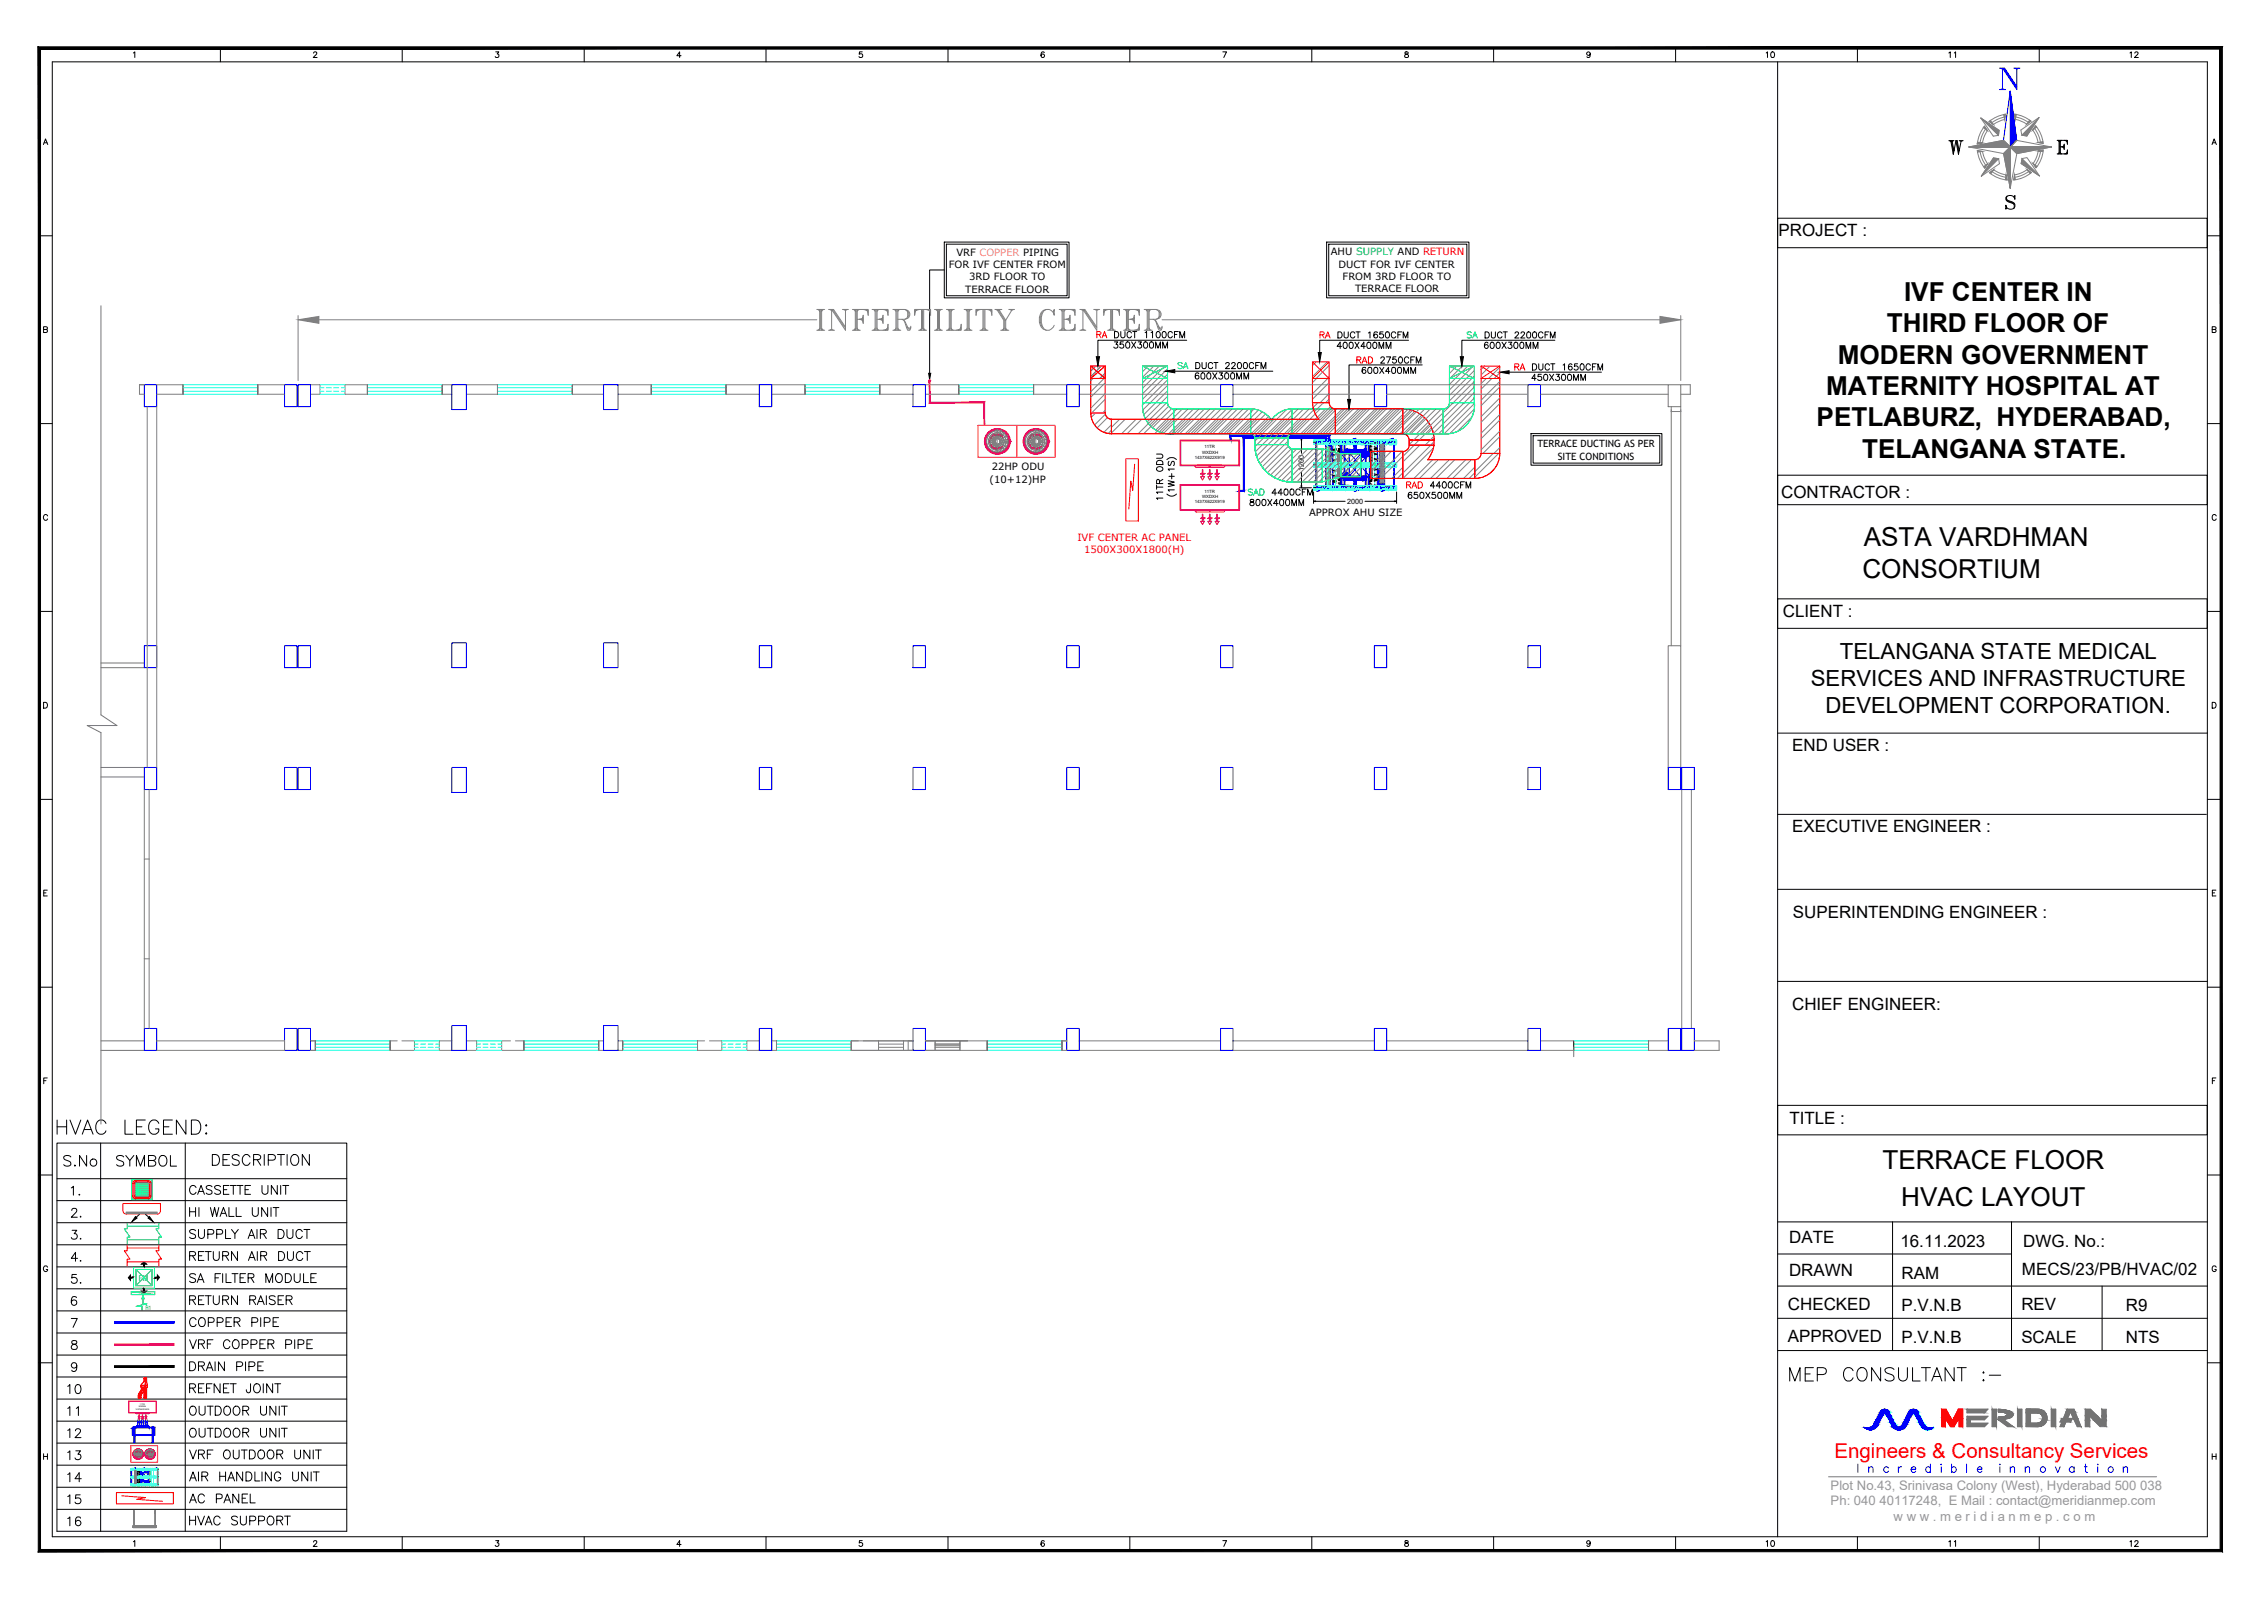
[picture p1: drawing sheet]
<svg xmlns="http://www.w3.org/2000/svg" width="594mm" height="420mm" viewBox="0 0 594 420" stroke-linecap="round" stroke-linejoin="round" font-family="sans-serif">
<defs><g id="words">
<text font-size="9.3" fill="#808080" x="213.4" y="87.5">INFERTILITY CENTER</text>
<text font-size="7.5" x="13.8" y="298.8">HVAC LEGEND:</text>
<g font-size="7.1">
<text x="510.5" y="41.3">W</text>
<text x="468.8" y="363.7">MEP CONSULTANT :-</text>
</g>
<g font-size="6.9">
<text x="500.1" y="79">IVF CENTER IN</text>
<text x="495.6" y="87.2">THIRD FLOOR OF</text>
<text x="482.7" y="95.5">MODERN GOVERNMENT</text>
<text x="479.6" y="103.8">MATERNITY HOSPITAL AT</text>
<text x="477.1" y="112">PETLABURZ, HYDERABAD,</text>
<text x="489.1" y="120.3">TELANGANA STATE.</text>
<text x="489.5" y="143.5">ASTA VARDHMAN</text>
<text x="489.1" y="151.8">CONSORTIUM</text>
<text x="494.4" y="306.9">TERRACE FLOOR</text>
<text x="499.3" y="316.7">HVAC LAYOUT</text>
</g>
<g font-size="6.2">
<text x="15.5" y="307.3">S.No</text>
<text x="29.3" y="307.3">SYMBOL</text>
<text x="54.7" y="306.9">DESCRIPTION</text>
</g>
<g font-size="5.8">
<text x="483.2" y="173.1">TELANGANA STATE MEDICAL</text>
<text x="475.6" y="180.2">SERVICES AND INFRASTRUCTURE</text>
<text x="479.4" y="187.2">DEVELOPMENT CORPORATION.</text>
</g>
<g font-size="5.7">
<text x="48.7" y="314.7">CASSETTE UNIT</text>
<text x="17.6" y="320.7">2.</text>
<text x="48.7" y="320.3">HI WALL UNIT</text>
<text x="17.6" y="326.3">3.</text>
<text x="48.7" y="332">RETURN AIR DUCT</text>
<text x="22.2" y="338" transform="rotate(-90 22.2 338)">5.</text>
<text x="48.7" y="343.6">RETURN RAISER</text>
<text x="48.7" y="349.2">COPPER PIPE</text>
<text x="48.7" y="360.9">DRAIN PIPE</text>
<text x="16.6" y="366.9">10</text>
<text x="48.7" y="372.5">OUTDOOR UNIT</text>
<text x="16.6" y="378.5">12</text>
<text x="16.6" y="384.2">13</text>
<text x="48.7" y="389.8">AIR HANDLING UNIT</text>
<text x="16.6" y="390.2">14</text>
<text x="16.6" y="395.8">15</text>
<text x="48.7" y="401.5">HVAC SUPPORT</text>
</g>
<text font-size="5.4" fill="#f00" x="481.8" y="382.8">Engineers &amp; Consultancy Services</text>
<g font-size="5.3">
<text x="21.9" y="314.7" transform="rotate(-90 21.9 314.7)">1.</text>
<text x="48.7" y="326">SUPPLY AIR DUCT</text>
<text x="17.6" y="332">4.</text>
<text x="48.7" y="337.6">SA FILTER MODULE</text>
<text x="48.7" y="354.9">VRF COPPER PIPE</text>
<text x="48.7" y="366.5">REFNET JOINT</text>
<text x="16.6" y="372.5">11</text>
<text x="48.7" y="378.2">OUTDOOR UNIT</text>
<text x="48.7" y="383.8">VRF OUTDOOR UNIT</text>
<text x="48.7" y="395.5">AC PANEL</text>
<text x="16.6" y="401.5">16</text>
</g>
<g font-size="4.9">
<text x="462.5" y="407.1">10</text>
<text x="510.5" y="407.1">11</text>
<text x="558.1" y="407.1">12</text>
</g>
<g font-size="4.5">
<text x="467.1" y="62">PROJECT :</text>
<text x="467.8" y="130.9">CONTRACTOR :</text>
<text x="468.3" y="162">CLIENT :</text>
<text x="470.7" y="197.2">END USER :</text>
<text x="470.7" y="218.5">EXECUTIVE ENGINEER :</text>
<text x="470.9" y="241.1">SUPERINTENDING ENGINEER :</text>
<text x="470.7" y="265.2">CHIEF ENGINEER:</text>
<text x="470" y="295">TITLE :</text>
<text x="469.9" y="326.4">DATE</text>
<text x="499.1" y="327.3">16.11.2023</text>
<text x="531.4" y="327.3">DWG. No.:</text>
<text x="469.9" y="335.1">DRAWN</text>
<text x="499.4" y="335.8">RAM</text>
<text x="531" y="334.9">MECS/23/PB/HVAC/02</text>
<text x="469.6" y="344">CHECKED</text>
<text x="499.4" y="344.3">P.V.N.B</text>
<text x="530.9" y="343.9">REV</text>
<text x="558.3" y="344.3">R9</text>
<text x="469.6" y="352.4">APPROVED</text>
<text x="499.4" y="352.7">P.V.N.B</text>
<text x="530.9" y="352.7">SCALE</text>
<text x="558.3" y="352.7">NTS</text>
</g>
<g font-size="4.4">
<text x="462.5" y="15.9">10</text>
<text x="510.5" y="15.9">11</text>
<text x="558.1" y="15.9">12</text>
<text x="579.6" y="38.8">A</text>
</g>
<g font-size="3.4" fill="#989898">
<text x="480.8" y="391.1">Plot No.43, Srinivasa Colony (West), Hyderabad 500 038</text>
<text x="480.8" y="395.3">Ph: 040 40117248, E Mail : contact@meridianmep.com</text>
<text x="497.3" y="399.4">w w w . m e r i d i a n m e p . c o m</text>
</g>
<g font-size="2.6">
<text x="249.2" y="70.4">FOR IVF CENTER FROM</text>
<text x="251.2" y="67.2">VRF COPPER PIPING</text>
<text x="349.5" y="67.1">AHU SUPPLY AND RETURN</text>
<text x="351.6" y="70.3">DUCT FOR IVF CENTER</text>
<text x="253.5" y="76.8">TERRACE FLOOR</text>
<text x="254.6" y="73.6">3RD FLOOR TO</text>
<text x="352.6" y="73.5">FROM 3RD FLOOR TO</text>
<text x="355.9" y="76.7">TERRACE FLOOR</text>
<text x="403.8" y="117.5">TERRACE DUCTING AS PER</text>
<text x="260.4" y="123.5">22HP ODU</text>
<text x="409.1" y="120.7">SITE CONDITIONS</text>
<text x="259.9" y="126.8">(10+12)HP</text>
<text x="343.8" y="135.4">APPROX AHU SIZE</text>
</g>
<g font-size="2.6" fill="#f00">
<text x="283" y="142">IVF CENTER AC PANEL</text>
<text x="284.7" y="145.2">1500X300X1800(H)</text>
</g>
<text font-size="2.1" fill="#0f0" x="36.5" y="336.3">FM</text>
<g font-size="1.9">
<text x="342.4" y="123.7" transform="rotate(-90 342.4 123.7)">1200</text>
<text x="353.8" y="132.3">2000</text>
</g>
<text font-size="1.6" fill="#0f0" x="38.2" y="344.1">R1</text>
<g font-size="1.1">
<text x="315.7" y="119.1">WXDXH</text>
<text x="316.3" y="117.7">11TR</text>
<text x="313.8" y="120.5">1437X622X919</text>
<text x="315.7" y="130.8">WXDXH</text>
<text x="316.3" y="129.4">11TR</text>
<text x="313.8" y="132.2">1437X622X919</text>
</g>
<g font-size=".5">
<text x="35.6" y="370.2">1437X622X919</text>
<text x="36.5" y="369.6">WXDXH</text>
<text x="36.8" y="368.9">11TR</text>
</g>
<g font-size=".3" fill="#00f">
<text x="348.6" y="115.7" transform="rotate(-90 348.6 115.7)">OUT</text>
<text x="349.3" y="115.6" transform="rotate(-90 349.3 115.6)">IN</text>
<text x="349.8" y="116.4" transform="rotate(-90 349.8 116.4)">DRAIN</text>
<text x="357.3" y="117.1">LIMIT SWITCH</text>
<text x="354.4" y="127" transform="rotate(180 354.4 127)">LIMIT SWITCH</text>
<text x="362" y="127.8" transform="rotate(90 362 127.8)">DRAIN</text>
<text x="362.4" y="128.5" transform="rotate(90 362.4 128.5)">IN</text>
<text x="363.1" y="128.5" transform="rotate(90 363.1 128.5)">OUT</text>
</g>
</g></defs>
<!-- layer: 0 -->
<g fill="none" stroke="#000" stroke-width=".26">
<path d="M341.7 115.6l.1-.6 .1 .6M341.8 115v.6M341.7 127.5l.1 .6 .1-.6M341.8 127.5v.6M345 131.6h.5M345.5 131.6h-.5l.5 .1M366.2 131.6h.6l-.6 .1M366.2 131.6h.6M466.9 192.5h112.8M466.9 213.9h112.6M466.9 233.5h112.8M466.9 257.7h112.8"/>
<path d="M466.9 329.3h61.4M466.9 337.7h112.8M466.9 320.9h112.8M497 320.8v33.9M528.3 320.8v33.9M552.1 337.7v17M466.9 346.2h112.8M466.9 354.7h112.8"/>
</g>
<!-- layer: TITLE -->
<g fill="none" stroke="#000" stroke-width=".26">
<path d="M13.7 16.2h566v387.3h-566zM35 13.9l.4-.3v1.5M57.9 12.6v3.6M82.4 14l.1-.3 .4-.1 .3 .4-.9 1.1h1M105.6 12.6v3.6M130.2 13.6h.8l-.4 .6a.51 .51 0 0 1 .3 .8 .51 .51 0 0 1-.8-.2M153.4 12.6v3.6M178.9 14.6h-1.1l.7-1v1.5M201.2 12.6v3.6M226.5 13.6h-.8v.7a.53 .53 0 0 1 .7-.1 .53 .53 0 0 1 0 .8 .53 .53 0 0 1-.8-.2M249 12.6v3.6M274.2 13.8v-.1a.72 .72 0 0 0-.9 .5 .72 .72 0 0 0 .5 .9 .46 .46 0 0 0 .5-.4 .46 .46 0 0 0-.4-.5 .46 .46 0 0 0-.5 .4"/>
<path d="M296.7 12.6v3.6M321.2 13.6h.9l-.7 1.5M344.5 12.6v3.6M369 13.7v.4l.5 .2a.45 .45 0 0 1 .4 .5 .45 .45 0 0 1-.6 .3h-.3a.63 .63 0 0 1 .1-.8 .63 .63 0 0 1 .7-.2v-.4zM392.3 12.6v3.6M417.6 14.1a.46 .46 0 0 1-.5 .4 .46 .46 0 0 1-.3-.6 .46 .46 0 0 1 .6-.2l.2 .1v1l-.4 .3-.4-.2M440.1 12.6v3.6M466.9 16.2v387.3M487.8 12.6v3.6M535.6 12.6v3.6M11.4 38l.6-1.5 .5 1.5M11.6 37.5h.7"/>
<path d="M466.9 57.3h112.8v7.8h-112.8zM10.1 61.9h3.6M579.7 61.9h3.7M11.4 86.5l.9-.1 .1-.5-1-.1v1.5l.9-.1 .2-.4-.4-.3M581 86.5l.9-.1v-.5l-.9-.1v1.5l.9-.1 .1-.4-.3-.3M10.1 111.2h3.6M579.7 111.2h3.7M12.5 135.5a.62 .62 0 0 0-.8-.3 .62 .62 0 0 0-.3 .8 .56 .56 0 0 0 .5 .6 .56 .56 0 0 0 .6-.3M466.9 124.8h112.8v7.7h-112.8zM582.1 135.5a.6 .6 0 0 0-.9-.3 .6 .6 0 0 0-.2 .8 .54 .54 0 0 0 .4 .6 .54 .54 0 0 0 .7-.3M466.9 157.3h112.8v7.7h-112.8zM10.1 160.6h3.6"/>
<path d="M579.7 160.6h3.7M11.4 184.4h.6a.82 .82 0 0 1 .5 .8 .82 .82 0 0 1-.5 .8h-.6zM581 184.4h.5a.82 .82 0 0 1 .5 .8 .82 .82 0 0 1-.5 .8h-.5zM10.1 209.9h3.6M579.7 209.9h3.7M11.5 234.5h.6M12.4 233.8h-.9v1.5h.9M581 234.5h.6M582 233.8h-1v1.5h1M10.3 259.2h3.4M579.7 259.2h3.7M11.5 283.8h.6"/>
<path d="M12.4 283.1h-.9v1.5M466.9 290.3h112.8v7.7h-112.8zM581 283.8h.6M582 283.1h-1v1.5M10.1 308.6h3.6M579.7 308.6h3.7M12.5 332.8a.57 .57 0 0 0-.6-.4 .57 .57 0 0 0-.5 .6v.4a.55 .55 0 0 0 .6 .5 .55 .55 0 0 0 .5-.5h-.4M582.1 332.8a.55 .55 0 0 0-.7-.4 .55 .55 0 0 0-.4 .6v.4a.53 .53 0 0 0 .5 .5 .53 .53 0 0 0 .6-.5h-.4M10.1 357.9h3.6M579.7 357.9h3.7M11.4 382.5h1.1M11.4 381.7v1.5"/>
<path d="M12.5 381.7v1.5M581 381.7v1.5M581 382.5h1M582 381.7v1.5M35 404.9l.4-.3v1.5M57.9 403.5v3.7M82.4 404.9l.2-.3h.3l.3 .3v.3l-.9 .9h1M105.6 403.5v3.7M130.2 404.6h.8l-.4 .6a.49 .49 0 0 1 .3 .8 .49 .49 0 0 1-.8-.2M153.4 403.5v3.7M178.9 405.6h-1.1l.7-1v1.5M201.2 403.5v3.7"/>
<path d="M226.5 404.6h-.8v.6a.53 .53 0 0 1 .7 0 .53 .53 0 0 1 0 .7 .53 .53 0 0 1-.8-.1M249 403.5v3.7M274.2 404.8v-.1a.74 .74 0 0 0-.9 .5 .74 .74 0 0 0 .5 .9 .46 .46 0 0 0 .5-.4 .46 .46 0 0 0-.4-.5 .46 .46 0 0 0-.5 .4M296.7 403.5v3.7M321.2 404.6h.9l-.7 1.5M344.5 403.5v3.7M369 404.7v.4l.5 .1a.46 .46 0 0 1 .4 .6 .46 .46 0 0 1-.6 .3l-.3-.1a.63 .63 0 0 1 .1-.7 .63 .63 0 0 1 .7-.2v-.4zM392.3 403.5v3.7M417.6 405.1a.46 .46 0 0 1-.5 .4 .46 .46 0 0 1-.3-.6 .46 .46 0 0 1 .6-.2l.2 .4a.69 .69 0 0 1-.5 1l-.3-.3M440.1 403.5v3.7M487.8 403.5v3.7M535.6 403.5v3.7"/>
</g>
<path d="M583.7 12.3l-.6 .6 .6 394.6zM583.1 12.9l.6 394.6-.6-.6zM10 407.5h573.7l-.6-.6zM10 407.5l.6-.6h572.5zM10 12.3v395.2l.6-.6zM10 12.3l.6 .6v394zM10 12.3l.6 .6 573.1-.6zM10.6 12.9l573.1-.6-.6 .6z" fill="#000" stroke="#000" stroke-width=".26"/>
<path d="M525.1 17.9h1.4l3.2 4.8M525.4 17.9l.5 .2M526.2 17.9l3.2 4.8M528.9 17.9h1.6M529.2 17.9l.5 .2 .5-.2M529.7 18.1v5.4l-3.8-5.6v5.4M525.1 23.5h1.6M525.4 23.5l.5-.2 .6 .2M526.2 36.9l1.8-13 1.6 13" fill="none" stroke="#00f" stroke-width=".26"/>
<!-- layer: TEXT -->
<g fill="none" stroke="#000" stroke-width=".26">
<path d="M540.3 36.9h2.7v1l-.2-1M540.4 36.9l.4 .1M540.6 36.9l.2 .3M540.8 36.9v3.5M540.9 37v3.2M541.1 36.9v3.5M541.1 38.6h1M541.3 36.9l-.2 .3M541.5 36.9l-.4 .1M542.1 37.9v1.3l-.1-.6zM542.1 38.2l-.3 .4 .3 .3M542.1 38.4l-.6 .2 .6 .1"/>
<path d="M542.1 36.9l.9 .1M542.5 36.9l.5 .3M542.6 36.9l.4 .5M543 39.9l-.4 .5M527 52.4a2.56 2.56 0 0 0 1.8 1l.2 .3M527.1 51.5a.72 .72 0 0 0 .4 1.2l1.5 .7a1.1 1.1 0 0 1-.2 1.4 1.1 1.1 0 0 1-1.5 0l-.5-.9v1l.2-.5M529 51.8l.2-.5v1.1a1.33 1.33 0 0 0-1-1.1 1.33 1.33 0 0 0-1.4 .5v.6a2.84 2.84 0 0 0 2 1.1l.2 .4-.2 .9M540.3 40.4h2.7v-1l-.2 1M540.8 40.2l-.4 .2M540.8 40.1l-.2 .3M541.1 40.1l.2 .3M541.1 40.2l.4 .2"/>
<path d="M543 40.2l-.9 .2M543 40.1l-.5 .3"/>
</g>
<!-- layer: TITLE -->
<g fill="none" stroke="#808080" stroke-width=".26">
<path d="M517.1 38.6h10.9h-10.9M520.1 39.9l.5 1.8 .9 1.7M520.2 31l4.8 3.2-.1 1.3-1.4 .3zM521.5 33.9l-1 1.7-.5 1.9M521.9 34.3l-.7-1.1-1.4 2.5-.5 2.1 1.3-.3M522 34.3l-.9 1.5-.4 1.7M522.4 31.9l1.1 .8M526.2 36.9l-9.1 1.7 9.1 1.7M526.2 36.9l1.8 1.7h10.8h-10.8l1.6-1.7-1.6 1.7zM526.5 31.4l-1.5 .5-1.4 .8M526.6 30.7l-1.8 .5-1.6 1M526.6 30l-.1 1.4"/>
<path d="M526.7 30l-2 .5-2.3 1.4M528 38.6v10.8v-10.8l1.7 1.7zM529.3 30.7l1.7 .5 1.7 .9M529.6 36.9l9.2 1.7-9.1 1.7-1.7 9.1-1.8-9.1M530.7 34.1l4.8-3.3-3.2 4.9-1.3-.2zM533.4 31.8l-1.1 .8-1.4-.8-1.5-.4-.3-1.4 2 .5 2.3 1.3M534.4 33.8l1 1.7 .5 1.8M534.6 33l-.7 1.2 .9 1.5 .5 1.7 1.2 .3M534.7 33.1l1.4 2.5 .5 2.1M535.3 39.7l-.5 1.7-.8 1.5 .7 1.1M535.9 39.8l-.5 1.8-.9 1.7M536.6 39.4l-1.4 .3"/>
<path d="M536.6 39.4l-.4 2.1-1.5 2.6M521.3 44.1l.8-1.1-.9-1.5-.5-1.7-1.4-.3 .5 2.2 1.5 2.5M522.5 45.3l1.1-.7 1.6 .9 1.7 .4M522.5 45.4l2.5 1.4 2.2 .5M523.3 45.1l1.7 .9 1.8 .6M523.6 41.5l1.3 .2 .2 1.3-4.8 3.3zM526.2 40.3l1.8-1.7-1.8 1.7M526.9 45.9l.2 1.3M529.1 45.9l-.2 1.3M531 41.6l1.4-.2 3.3 4.8-4.9-3.2zM532.8 45l-1.7 1-1.8 .5M533.5 45.3l-1.1-.8-1.5 .9-1.7 .5"/>
<path d="M533.5 45.3l-2.5 1.5-2.1 .5"/>
</g>
<g fill="#808080" stroke="#808080" stroke-width=".26">
<path d="M517.1 38.6l9.1-1.7 1.8 1.7z"/>
<path d="M528 38.6h10.8l-9.1 1.7z"/>
<path d="M534.6 33l.3 .4-1.1 .8z"/>
<path d="M535.5 30.8l-3.2 4.9-1.3-.2z"/>
<path d="M533 31.6l.4 .2-1.1 .8z"/>
<path d="M535.2 37.4l1.3-.2v.5z"/>
<path d="M535.2 39.7l1.4-.3-.1 .4z"/>
<path d="M532.4 44.5l1.1 .8-.4 .2z"/>
<path d="M533.9 42.9l1.1 .8-.3 .3z"/>
<path d="M531 41.6l4.7 4.6-4.9-3.2z"/>
<path d="M526.2 40.3l1.8-1.7v10.8z"/>
<path d="M529.1 45.9l.2 1.2-.4 .1z"/>
<path d="M526.9 45.9l.2 1.3h-.4z"/>
<path d="M520.2 31l4.8 3.2-.1 1.3z"/>
<path d="M521.2 33.1l.7 1.2-1-.8z"/>
<path d="M522.4 31.9l.3-.3 .8 1.1z"/>
<path d="M519.4 37.3l1.2 .2-1.3 .3z"/>
<path d="M523.6 41.5l1.3 .2-4.6 4.6z"/>
<path d="M519.3 39.5l1.4 .3-1.3 .1z"/>
<path d="M522.5 45.3l1.1-.7-.7 1z"/>
<path d="M521 43.8l1-.8-.7 1.1z"/>
<path d="M526.2 30.1l.4-.1-.1 1.4z"/>
<path d="M529.1 30h.5l-.3 1.4z"/>
</g>
<path d="M528 23.9l1.6 13-1.6 1.7z" fill="#00f" stroke="#00f" stroke-width=".26"/>
<!-- layer: AHU-N Ducting -->
<g fill="none" stroke="#00f" stroke-width=".26">
<path d="M487.9 384.5v2.2M490.8 385.6l.5-.4 .5 .1 .1 1.4M490.8 385.2v1.5M496 385.5a.7 .7 0 0 0-1.1-.1 .7 .7 0 0 0 0 1 .7 .7 0 0 0 1.1-.1M498.6 385.2v1.5M499.4 385.2a.79 .79 0 0 0-.8 .6M501.9 385.8h1.2a.67 .67 0 0 0-.9-.6 .67 .67 0 0 0-.2 1.1 .64 .64 0 0 0 .6 .4 .64 .64 0 0 0 .5-.4M507 385.5a.68 .68 0 0 0-1-.1 .68 .68 0 0 0 0 1 .68 .68 0 0 0 1-.1M507 384.5v2.2M509.8 384.5v.2zM509.8 385.2v1.5M512.5 385.5a.68 .68 0 0 1 1.1-.1 .68 .68 0 0 1 0 1 .68 .68 0 0 1-1.1-.1"/>
<path d="M512.5 384.5v2.2M516.5 384.5v2.2M519.3 385.8h1.2a.67 .67 0 0 0-.9-.6 .67 .67 0 0 0-.2 1.1 .64 .64 0 0 0 .6 .4 .64 .64 0 0 0 .5-.4M525.2 384.5v.2zM525.2 385.2v1.5M528 385.6l.5-.4 .5 .1 .1 1.4M528 385.2v1.5M531.9 385.6l.5-.4 .5 .1 .1 1.4M531.9 385.2v1.5M539.8 385.2l.6 1.5 .7-1.5M544.7 385.5a.7 .7 0 0 0-1-.1 .7 .7 0 0 0 0 1 .7 .7 0 0 0 1-.1M544.7 385.2v1.5"/>
<path d="M547.4 385.2h.7M547.7 384.5v1.7l.1 .3 .4 .2M550.9 384.5v.2zM550.9 385.2v1.5M557.6 385.6l.5-.4 .5 .1 .2 1.4M557.6 385.2v1.5"/>
<circle cx="536.5" cy="385.9" r=".72"/>
<circle cx="554.3" cy="385.9" r=".72"/>
</g>
<g fill="none" stroke="#767676" stroke-width=".26">
<path d="M516.6 371.9h5.5l-.9 .9h-3.7v.9h4.6l-.9 .9h-4.6zM516.6 370.1h5.5l-.9 .9h-4.6zM523.2 370.1h1.2v4.5h-1.2zM524.8 370.1v.7M524.8 370.1l2.8 .4a1.02 1.02 0 0 1 1 1.4 4 4 0 0 1-2.4 .9l2.5 1.8h-1.4l-2.5-1.8v-.7M524.8 370.8l1.7 .2 .7 .5-.7 .5-1.7 .2M529.9 370.1h1.1v4.5h-1.1zM535.1 371h-1.8v2.7h1.8M535.1 371a1.38 1.38 0 0 1 1.4 1.4 1.38 1.38 0 0 1-1.4 1.3M535.3 370.1h-3.2v4.5h3.2a2.26 2.26 0 0 0 2.3-2.2 2.26 2.26 0 0 0-2.3-2.3M538.7 370.1h1.2v4.5h-1.2zM541.5 372.5h2.8l-.5 .9h-2.8z"/>
<path d="M541.5 373.4l-.5 1.2h1.1l.5-1.2M541.9 372.5l1-2.4h1.8l1.8 4.5h-.9l-1.8-3.8-.8 1.7M552 370.1v2.9l-3-2.9h-1.3v4.5h1.1v-2.8l2.8 2.8M480.2 387.8h86.2"/>
</g>
<g fill="#767676" stroke="#767676" stroke-width=".26">
<path d="M524.8 370.1h.7z"/>
<path d="M525.9 370.9h2.4z"/>
<path d="M538.7 370.1l1.2 4.5v-4.5zM538.7 370.1l1.2 4.5h-1.2z"/>
<path d="M532.1 370.1h3.6zM532.1 370.1h3.6z"/>
<path d="M532.1 370.1l4.1 .1zM532.1 370.1l4.1 .1z"/>
<path d="M532.1 370.2l4.4 .2-.3-.2zM532.1 370.2l4.4 .2h-4.4z"/>
<path d="M532.1 370.4l4.8 .3-.4-.3zM532.1 370.4l4.8 .3h-4.8z"/>
<path d="M532.1 370.7l5.1 .3-.3-.3zM532.1 370.7l5.1 .3h-5.1zM532.1 371h5.1zM532.1 371h5.1z"/>
<path d="M535.1 371h2.1zM535.1 371h2.1z"/>
<path d="M535.3 371l1.9 .1zM535.3 371l1.9 .1z"/>
<path d="M535.6 371.1l1.7 .1zM535.6 371.1l1.7 .1z"/>
<path d="M535.8 371.2l1.6 .1zM535.8 371.2l1.6 .1z"/>
<path d="M536 371.3l1.4 .1zM536 371.3l1.4 .1z"/>
<path d="M536 371.4l1.5 .2-.1-.2zM536 371.4l1.5 .2h-1.3z"/>
<path d="M536.2 371.6l1.3 .2v-.2zM536.2 371.6l1.3 .2h-1.2z"/>
<path d="M536.3 371.8h1.3zM536.3 371.8h1.3z"/>
<path d="M536.3 371.8l1.3 .3v-.3zM536.3 371.8l1.3 .3h-1.2z"/>
<path d="M536.4 372.1h1.2zM536.4 372.1h1.2z"/>
<path d="M536.4 372.1l1.2 .2v-.2zM536.4 372.1l1.2 .2h-1.2z"/>
<path d="M536.4 372.3l1.2 .3v-.3zM536.4 372.3l1.2 .3h-1.2z"/>
<path d="M536.4 372.6h1.2zM536.4 372.6h1.2z"/>
<path d="M536.4 372.6l1.2 .3v-.3zM536.4 372.6l1.2 .3h-1.3z"/>
<path d="M536.3 372.9h1.3zM536.3 372.9l1.2 .1z"/>
<path d="M536.3 373h1.2zM536.3 373l1.2 .1h-1.3z"/>
<path d="M536.2 373.1l1.2 .2 .1-.2zM536.2 373.1l1.2 .2h-1.4z"/>
<path d="M536 373.3l1.4 .1zM536 373.4h1.4z"/>
<path d="M536 373.4h1.4zM536 373.4l1.3 .1h-1.5z"/>
<path d="M535.8 373.5h1.5zM535.6 373.6h1.6z"/>
<path d="M535.6 373.6h1.6zM535.3 373.7h1.9z"/>
<path d="M535.3 373.7h1.9zM535.1 373.7h2.1z"/>
<path d="M532.1 371l1.2 2.7v-2.7zM532.1 371l1.2 2.7h-1.2z"/>
<path d="M532.1 373.7h5.1zM532.1 373.7h5.1z"/>
<path d="M532.1 373.7l4.8 .3 .3-.3zM532.1 373.7l4.8 .3h-4.8z"/>
<path d="M532.1 374l4.4 .3 .4-.3zM532.1 374l4.4 .3h-4.4z"/>
<path d="M532.1 374.3l4.1 .2 .3-.2zM532.1 374.3l4.1 .2h-4.1z"/>
<path d="M532.1 374.5h4.1zM532.1 374.5l3.6 .1z"/>
<path d="M532.1 374.6h3.6zM532.1 374.6h3.2z"/>
<path d="M529.9 370.1l1.1 4.5v-4.5zM529.9 370.1l1.1 4.5h-1.1z"/>
<path d="M524.8 370.1l1.4 .1zM524.8 370.1l1.4 .1z"/>
<path d="M524.8 370.2l2.1 .1zM524.8 370.2l2.1 .1z"/>
<path d="M524.8 370.3l2.6 .1-.5-.1zM524.8 370.3l2.6 .1h-2.6z"/>
<path d="M524.8 370.4l3.2 .2-.6-.2zM524.8 370.4l3.2 .2h-3.2z"/>
<path d="M524.8 370.6l3.4 .2-.2-.2zM524.8 370.6l3.4 .2h-3.4z"/>
<path d="M524.8 370.8h3.4zM524.8 370.8h3.4z"/>
<path d="M525.2 370.8h3zM525.2 370.8h3z"/>
<path d="M525.7 370.8l2.6 .1zM525.7 370.8l2.6 .1zM525.9 370.9h2.4z"/>
<path d="M526 370.9l2.4 .1zM526 370.9l2.4 .1z"/>
<path d="M526.4 371h2.1zM526.4 371h2.1z"/>
<path d="M526.7 371l1.9 .1zM526.7 371l1.9 .1z"/>
<path d="M526.8 371.1l1.8 .1zM526.8 371.1l1.8 .1z"/>
<path d="M526.9 371.2h1.8zM526.9 371.2h1.8z"/>
<path d="M527.1 371.2l1.6 .1zM527.1 371.2l1.6 .1z"/>
<path d="M527.1 371.3l1.6 .1zM527.1 371.3l1.6 .1z"/>
<path d="M527.1 371.4h1.6zM527.1 371.4l1.6 .1z"/>
<path d="M527.1 371.5l1.6 .1zM527.1 371.5l1.6 .1z"/>
<path d="M527.1 371.6h1.6zM527.1 371.6h1.6z"/>
<path d="M527.1 371.6h1.6zM526.9 371.8h1.7z"/>
<path d="M526.9 371.8h1.7zM526.8 371.8h1.7z"/>
<path d="M526.8 371.8h1.7zM526.7 371.9h1.8z"/>
<path d="M526.7 371.9h1.8zM526.4 372h2z"/>
<path d="M526.4 372h2zM526 372.1h2.3z"/>
<path d="M526 372.1h2.3zM525.8 372.1h2.5z"/>
<path d="M525.8 372.1h2.5zM525.7 372.1h2.5z"/>
<path d="M525.7 372.1h2.5zM525.2 372.1h3z"/>
<path d="M525.2 372.1h3zM524.8 372.1h3.4z"/>
<path d="M524.8 372.1l3.1 .2 .3-.2zM524.8 372.1l3.1 .2h-3.1z"/>
<path d="M524.8 372.3l2.6 .2 .5-.2zM524.8 372.3l2.6 .2h-2.6z"/>
<path d="M524.8 372.5l2 .1 .6-.1zM524.8 372.5l2 .1h-2z"/>
<path d="M524.8 372.6h2zM524.8 372.6l1.4 .1z"/>
<path d="M524.8 372.7l1.5 .1zM524.8 372.7l1.5 .1z"/>
<path d="M524.8 372.8l3.9 1.8-2.4-1.8zM524.8 372.8l3.9 1.8h-1.4z"/>
<path d="M523.2 370.1l1.2 4.5v-4.5zM523.2 370.1l1.2 4.5h-1.2z"/>
<path d="M516.6 370.1l4.6 .9 .9-.9zM516.6 370.1l4.6 .9h-4.6z"/>
<path d="M516.6 371.9l4.6 .9 .9-.9zM516.6 371.9l4.6 .9h-4.6z"/>
<path d="M516.6 372.8l.9 .9v-.9zM516.6 372.8l.9 .9h-.9z"/>
<path d="M516.6 373.7l4.6 .9 .9-.9zM516.6 373.7l4.6 .9h-4.6z"/>
<path d="M552 370.1l1.2 1.7v-1.7zM552 370.1l1.2 1.7h-1.2z"/>
<path d="M547.7 370.1l3.2 1.7-1.9-1.7zM547.7 370.1l3.2 1.7h-3.2z"/>
<path d="M552 371.8l1.2 1.2v-1.2zM552 371.8l1.2 1.2h-1.2z"/>
<path d="M548.8 371.8l3.2 1.2-1.1-1.2zM548.8 371.8l3.2 1.2h-2z"/>
<path d="M547.7 371.8l1.1 1.2v-1.2zM547.7 371.8l1.1 1.2h-1.1z"/>
<path d="M550 373l3.2 1.6v-1.6zM550 373l3.2 1.6h-1.6z"/>
<path d="M547.7 373l1.1 1.6v-1.6zM547.7 373l1.1 1.6h-1.1z"/>
<path d="M541.5 373.4l.6 1.2 .5-1.2zM541.5 373.4l.6 1.2h-1.1z"/>
<path d="M541.5 372.5l2.3 .9 .5-.9zM541.5 372.5l2.3 .9h-2.8z"/>
<path d="M542.9 370.1l2.1 .7-.3-.7zM542.9 370.1l2.1 .7h-2.4z"/>
<path d="M543.8 370.8l1.9 1.7-.7-1.7zM543.8 370.8l1.9 1.7h-1.2z"/>
<path d="M542.6 370.8l.4 1.7 .8-1.7zM542.6 370.8l.4 1.7h-1.1z"/>
<path d="M544.5 372.5l2 2.1-.8-2.1zM544.5 372.5l2 2.1h-.9z"/>
</g>
<path d="M495 371l.8 1.2 .9 1.8M496.2 370.8l1.8 3.5 .6 .5 .8 .2-.8-.2-1-.9M498.8 374.9l-.8 .1-.6-.1M502.5 371.1l1.5 2.5M503.7 370.8l1.9 3.5 .6 .5 .8 .2-.7-.1M504.2 374a2.17 2.17 0 0 0 3.6 .8M506.3 374.9l-.7 .1-.7-.1" fill="none" stroke="#007fff" stroke-width=".26"/>
<path d="M492.2 374a1.88 1.88 0 0 1-2.5 .8 2.21 2.21 0 0 0 3.7-.8M493.5 373.5l-.2 .5M493.7 370.8l-1.6 3.2M493.8 370.8a1.33 1.33 0 0 1 1.2-.7 1.33 1.33 0 0 1 1.2 .7M495.7 370.3l-1.3 1.5-.8 1.8M496.7 374a2.13 2.13 0 0 0 3.5 .8M498.7 374.9l.7 .1M501.1 373.5l-.2 .5M501.3 370.8l-1.6 3.2a1.88 1.88 0 0 1-2.4 .8 2.21 2.21 0 0 0 3.6-.8M501.3 370.8a1.33 1.33 0 0 1 1.2-.7 1.33 1.33 0 0 1 1.2 .7M503.2 370.3l-1.2 1.5-.9 1.8" fill="none" stroke="#003fff" stroke-width=".26"/>
<g fill="#007fff" stroke="#007fff" stroke-width=".26">
<path d="M504.9 374.9h.2z"/>
<path d="M507.5 374.9l.2-.1z"/>
<path d="M507.3 375h.3z"/>
<path d="M505.8 375.4h.9z"/>
<path d="M503.1 370.4h.3z"/>
<path d="M505.2 375h.7z"/>
<path d="M495.7 370.3l.1 .1z"/>
<path d="M506.2 374.9l.4 .1zM505.9 375h.7z"/>
<path d="M504.9 374.9l.3 .1zM504.9 374.9l.3 .1z"/>
<path d="M507.3 375h.3zM507 375h.5z"/>
<path d="M505.9 375h1.1zM505.6 375h1.4z"/>
<path d="M505 375h.6zM505 375h.6z"/>
<path d="M505.1 375h2.4zM505.1 375l2.4 .1z"/>
<path d="M505.1 375.1h2.4zM505.1 375.1l2.2 .1z"/>
<path d="M505.3 375.2h2zM505.3 375.2l1.9 .1z"/>
<path d="M505.4 375.3h1.8zM505.4 375.3l1.4 .1z"/>
<path d="M505.7 375.4h1.1zM505.7 375.4h1z"/>
<path d="M505.8 375.4h.7zM506 375.4h.5z"/>
<path d="M503.1 370.4h.3zM503.1 370.4h.3z"/>
<path d="M503.1 370.4l.5 .2zM503.1 370.4l.5 .2h-.7z"/>
<path d="M502.9 370.6l.8 .2-.1-.2zM502.9 370.6l.8 .2h-1z"/>
<path d="M502.7 370.8l1.1 .2-.1-.2zM502.7 370.8l1.1 .2h-1.3z"/>
<path d="M502.5 371l1.7 .8-.4-.8zM502.5 371l1.7 .8h-1.1z"/>
<path d="M503.1 371.8l1.5 .8-.4-.8zM503.1 371.8l1.5 .8h-1z"/>
<path d="M503.6 372.6l1.5 .9-.5-.9zM503.6 372.6l1.5 .9h-1.1z"/>
<path d="M504 373.5l1.3 .5-.2-.5zM504 373.5l1.3 .5h-1.1z"/>
<path d="M504.2 374h1.1zM504.2 374h1.1z"/>
<path d="M504.2 374l1.3 .3-.2-.3zM504.2 374l1.3 .3h-1.1z"/>
<path d="M504.4 374.3l1.3 .2-.2-.2zM504.4 374.3l1.3 .2h-1.2z"/>
<path d="M504.5 374.5h1.2zM504.5 374.5h1.2z"/>
<path d="M504.5 374.5l1.5 .2-.3-.2zM504.5 374.5l1.5 .2h-1.3z"/>
<path d="M504.7 374.7l1.6 .1zM504.7 374.7l1.6 .1z"/>
<path d="M504.8 374.8h1.5zM504.8 374.8l1.4 .1z"/>
<path d="M504.9 374.9h1.3zM504.9 374.9l1 .1z"/>
<path d="M505.2 375h.7zM505.2 375h.7z"/>
<path d="M495.6 370.4h.3zM495.6 370.4h.3z"/>
<path d="M495.5 370.4l.5 .2zM495.5 370.4l.5 .2h-.6z"/>
<path d="M495.4 370.6l.8 .2-.2-.2zM495.4 370.6l.8 .2h-1.1z"/>
<path d="M495.1 370.8l1.2 .2-.1-.2zM495.1 370.8l1.2 .2h-1.3z"/>
<path d="M495 371l1.7 .8-.4-.8zM495 371l1.7 .8h-1.2z"/>
<path d="M495.5 371.8l1.6 .8-.4-.8zM495.5 371.8l1.6 .8h-1.1z"/>
<path d="M496 372.6l1.5 .9-.4-.9zM496 372.6l1.5 .9h-1.1z"/>
<path d="M496.4 373.5l1.4 .5-.3-.5zM496.4 373.5l1.4 .5h-1.2z"/>
<path d="M496.6 374h1.2zM496.6 374h1.2z"/>
<path d="M496.7 374l1.2 .3-.1-.3zM496.7 374l1.2 .3h-1.1z"/>
<path d="M496.8 374.3l1.4 .2-.3-.2zM496.8 374.3l1.4 .2h-1.3z"/>
<path d="M496.9 374.5h1.3zM496.9 374.5h1.3z"/>
<path d="M497 374.5l1.4 .2-.2-.2zM497 374.5l1.4 .2h-1.2z"/>
<path d="M497.2 374.7l1.5 .1zM497.2 374.7l1.5 .1z"/>
<path d="M497.3 374.8l1.4 .1zM497.3 374.8l1.4 .1z"/>
<path d="M497.3 374.9h1.4zM497.3 374.9l1.1 .1zM497.6 375h.8z"/>
<path d="M497.6 375h.8zM497.6 375h.8z"/>
</g>
<g fill="#003fff" stroke="#003fff" stroke-width=".26">
<path d="M502.3 370.1h.3z"/>
<path d="M500 373.5h1.1z"/>
<path d="M498.4 375h1.7z"/>
<path d="M498.5 375.4h.6z"/>
<path d="M497.3 374.9h.2z"/>
<path d="M500 374.9l.1-.1z"/>
<path d="M499.7 375h.4z"/>
<path d="M498.2 375.4h.9z"/>
<path d="M494.8 370.1h.3z"/>
<path d="M491 375.4h.6z"/>
<path d="M502.3 370.1h.5zM502.3 370.1h.5z"/>
<path d="M502.3 370.1h.6zM502.1 370.1h.8z"/>
<path d="M502.1 370.1l.9 .1zM502 370.2h1z"/>
<path d="M502 370.2l1.2 .1zM501.8 370.3h1.4z"/>
<path d="M501.8 370.3h1.4zM501.8 370.3h1.4z"/>
<path d="M501.8 370.3h1.4zM501.7 370.4h1.4z"/>
<path d="M501.7 370.4h1.4zM501.6 370.4h1.5z"/>
<path d="M501.6 370.4l1.3 .2 .2-.2zM501.6 370.4l1.3 .2h-1.4z"/>
<path d="M501.5 370.6l1.2 .2 .2-.2zM501.5 370.6l1.2 .2h-1.4z"/>
<path d="M501.3 370.8l1.2 .2 .2-.2zM501.3 370.8l1.2 .2h-1.3z"/>
<path d="M501.2 371l.9 .5 .4-.5zM501.2 371l.9 .5h-1.2z"/>
<path d="M500.9 371.5l.8 .6 .4-.6zM500.9 371.5l.8 .6h-1.1z"/>
<path d="M500.6 372.1l.8 .8 .3-.8zM500.6 372.1l.8 .8h-1.1z"/>
<path d="M500.3 372.9l.8 .5 .3-.5zM500.3 372.9l.8 .5h-1.1z"/>
<path d="M500 373.4l1.1 .1zM500 373.4l1.1 .1zM500 373.5h1.1zM500 373.5h1.1zM500 373.5h1.1zM500 373.5h1.1z"/>
<path d="M500 373.5h1.1zM500 373.5h1.1zM499.9 373.5h1.2z"/>
<path d="M499.9 373.5h1.2zM499.9 373.5h1.2z"/>
<path d="M499.9 373.5l1 .5 .2-.5zM499.9 373.5l1 .5h-1.2z"/>
<path d="M499.7 374h1.2zM499.7 374h1.2z"/>
<path d="M499.7 374h1.2zM499.7 374l1.1 .1z"/>
<path d="M499.6 374.1l1.1 .2 .1-.2zM499.6 374.1l1.1 .2h-1.2z"/>
<path d="M499.5 374.3h1.2zM499.5 374.3h1.1z"/>
<path d="M499.5 374.3h1.1zM499.5 374.3l1.1 .1z"/>
<path d="M499.4 374.4h1.2zM499.4 374.4l1.1 .1h-1.2z"/>
<path d="M499.3 374.5h1.2zM499.2 374.6h1.3z"/>
<path d="M499.2 374.6h1.3zM499.1 374.7h1.3z"/>
<path d="M499.1 374.7h1.3zM499.1 374.7h1.3z"/>
<path d="M499 374.7h1.4zM498.8 374.8h1.4z"/>
<path d="M498.8 374.8h1.4zM498.7 374.9h1.4z"/>
<path d="M497.3 374.8l.1 .1zM497.3 374.8l.1 .1z"/>
<path d="M498.7 374.9h1.4zM498.5 374.9h1.6z"/>
<path d="M497.3 374.9l.3 .1zM497.3 374.9l.3 .1z"/>
<path d="M498.5 374.9h1.6zM498.4 375h1.7zM498.2 375h1.9z"/>
<path d="M497.4 375h.3zM497.4 375h.3z"/>
<path d="M497.4 375h.4zM497.4 375h.4z"/>
<path d="M498.2 375h1.9zM498 375h2z"/>
<path d="M498 375h2zM498 375h2zM498 375h2zM498 375h2z"/>
<path d="M498 375h2zM498 375h2z"/>
<path d="M498 375h2zM497.9 375h2.1z"/>
<path d="M497.4 375h.5zM497.4 375h.5z"/>
<path d="M497.4 375h2.6zM497.4 375l2.4 .1z"/>
<path d="M497.6 375.1h2.2zM497.6 375.1l2 .1z"/>
<path d="M497.9 375.2h1.7zM497.9 375.2l1.6 .1z"/>
<path d="M497.9 375.3h1.6zM497.9 375.3l1.5 .1z"/>
<path d="M498.1 375.4h1.3zM498.1 375.4h1.2z"/>
<path d="M498.2 375.4h1.1zM498.2 375.4h.9z"/>
<path d="M498.5 375.4h.5zM498.6 375.4h.4z"/>
<path d="M498.7 374.9l.4 .1zM498.4 375h.7z"/>
<path d="M497.4 374.9l.2 .1zM497.4 374.9l.2 .1z"/>
<path d="M499.7 375h.4zM499.4 375h.6z"/>
<path d="M498.4 375h1zM498 375h1.4z"/>
<path d="M497.4 375h.6zM497.4 375h.6z"/>
<path d="M497.5 375h2.5zM497.5 375l2.4 .1z"/>
<path d="M497.6 375.1h2.3zM497.6 375.1l2.1 .1z"/>
<path d="M497.7 375.2h2zM497.7 375.2l1.9 .1z"/>
<path d="M497.9 375.3h1.7zM497.9 375.3l1.4 .1z"/>
<path d="M498.1 375.4h1.2zM498.1 375.4h1z"/>
<path d="M498.2 375.4h.7zM498.4 375.4h.5z"/>
<path d="M494.8 370.1h.4zM494.7 370.1h.5z"/>
<path d="M494.7 370.1h.7zM494.5 370.1h.9z"/>
<path d="M494.5 370.1l.9 .1zM494.5 370.1l.9 .1z"/>
<path d="M494.5 370.2l1.1 .1zM494.3 370.3h1.3z"/>
<path d="M494.3 370.3h1.4zM494.3 370.3h1.4z"/>
<path d="M494.3 370.3h1.4zM494.1 370.4h1.5z"/>
<path d="M494.1 370.4h1.5zM494.1 370.4h1.4z"/>
<path d="M494.1 370.4l1.3 .2 .1-.2zM494.1 370.4l1.3 .2h-1.5z"/>
<path d="M493.9 370.6l1.2 .2 .3-.2zM493.9 370.6l1.2 .2h-1.4z"/>
<path d="M493.7 370.8l1.3 .2 .1-.2zM493.7 370.8l1.3 .2h-1.3z"/>
<path d="M493.7 371l.9 .5 .4-.5zM493.7 371l.9 .5h-1.2z"/>
<path d="M493.4 371.5l.8 .6 .4-.6zM493.4 371.5l.8 .6h-1.1z"/>
<path d="M493.1 372.1l.7 .8 .4-.8zM493.1 372.1l.7 .8h-1.1z"/>
<path d="M492.7 372.9l.9 .5 .2-.5zM492.7 372.9l.9 .5h-1.2z"/>
<path d="M492.4 373.4l1.2 .1zM492.4 373.4l1.2 .1z"/>
<path d="M492.4 373.5h1.1zM492.4 373.5h1.2z"/>
<path d="M492.4 373.5h1.1zM492.4 373.5h1.1z"/>
<path d="M492.4 373.5h1.1zM492.4 373.5h1.1zM492.4 373.5h1.1zM492.4 373.5h1.1z"/>
<path d="M492.4 373.5h1.1zM492.4 373.5h1.1z"/>
<path d="M492.4 373.5l.9 .5 .2-.5zM492.4 373.5l.9 .5h-1.2z"/>
<path d="M492.1 374h1.2zM492.1 374h1.2z"/>
<path d="M492.1 374h1.2zM492.1 374l1.2 .1z"/>
<path d="M492.1 374.1l1.1 .2 .1-.2zM492.1 374.1l1.1 .2h-1.2z"/>
<path d="M492 374.3h1.2zM492 374.3h1.1z"/>
<path d="M491.9 374.3h1.2zM491.9 374.3l1.2 .1z"/>
<path d="M491.9 374.4h1.2zM491.9 374.4l1.1 .1h-1.2z"/>
<path d="M491.8 374.5h1.2zM491.7 374.6h1.2z"/>
<path d="M491.7 374.6h1.2zM491.7 374.6l1.2 .1h-1.4z"/>
<path d="M491.5 374.7h1.4zM491.5 374.7h1.3z"/>
<path d="M491.5 374.7h1.3zM491.3 374.8h1.3z"/>
<path d="M491.3 374.8h1.3zM491.1 374.9h1.5z"/>
<path d="M489.7 374.8l.2 .1zM489.7 374.8l.2 .1z"/>
<path d="M491.1 374.9h1.5zM491 374.9h1.5z"/>
<path d="M489.8 374.9l.3 .1zM489.8 374.9l.3 .1z"/>
<path d="M491 374.9l1.5 .1zM490.8 375h1.7z"/>
<path d="M490.8 375h1.7zM490.7 375h1.8z"/>
<path d="M489.9 375h.3zM489.9 375h.3z"/>
<path d="M489.9 375h.3zM489.9 375h.3z"/>
<path d="M490.7 375h1.8zM490.5 375h2z"/>
<path d="M490.5 375h2zM490.5 375h2zM490.5 375h2zM490.5 375h2z"/>
<path d="M490.5 375h2zM490.5 375h2z"/>
<path d="M490.4 375h2.1zM490.4 375h2.1z"/>
<path d="M489.9 375h.5zM489.9 375h.5z"/>
<path d="M489.9 375h2.6zM489.9 375l2.4 .1z"/>
<path d="M490.1 375.1h2.2zM490.1 375.1l2 .1z"/>
<path d="M490.3 375.2h1.8zM490.3 375.2l1.7 .1z"/>
<path d="M490.4 375.3h1.6zM490.4 375.3l1.4 .1z"/>
<path d="M490.6 375.4h1.2zM490.6 375.4h1.1z"/>
<path d="M490.7 375.4h1zM490.7 375.4h.9z"/>
<path d="M491 375.4h.5zM491 375.4h.5z"/>
</g>
<path d="M510 370.1h1.1l1.7 3.1 1.5-3.1h1.2v4.5h-1v-2.3l-1.3 2.3h-1l-1.3-2.3v2.3h-.9" fill="none" stroke="#f00" stroke-width=".26"/>
<g fill="#f00" stroke="#f00" stroke-width=".26">
<path d="M514.3 370.1l1.2 2.2v-2.2zM514.3 370.1l1.2 2.2h-2.4z"/>
<path d="M510 370.1l2.3 2.2-1.2-2.2zM510 370.1l2.3 2.2h-2.3z"/>
<path d="M513.1 372.3l1 .9 .4-.9zM513.1 372.3l1 .9h-1.3z"/>
<path d="M510.9 372.3l1.9 .9-.5-.9zM510.9 372.3l1.9 .9h-1.4z"/>
<path d="M510 372.3l.9 .9v-.9zM510 372.3l.9 .9h-.9z"/>
<path d="M514.5 372.3l1 2.3v-2.3zM514.5 372.3l1 2.3h-1z"/>
<path d="M511.4 373.2l1.8 1.4 .9-1.4zM511.4 373.2l1.8 1.4h-1z"/>
<path d="M510 373.2l.9 1.4v-1.4zM510 373.2l.9 1.4h-.9z"/>
</g>
<!-- layer: MEP_HVAC_TEXT -->
<g fill="none" stroke="#000" stroke-width=".26">
<path d="M248 63.6h32.8v14.6h-32.8zM248.6 64.1h31.7v13.6h-31.7zM348.4 63.6h37.4v14.6h-37.4zM349 64.1h36.2v13.6h-36.2zM292.7 89.8h.9l-.5 .6a.55 .55 0 0 1 .4 .9 .55 .55 0 0 1-1-.2M295 89.8h-.8l-.1 .7a.58 .58 0 0 1 .9 0 .58 .58 0 0 1-.1 .9 .58 .58 0 0 1-.8-.3M295.9 89.9a.5 .5 0 0 1 .7 .2v1l-.5 .3-.4-.3-.1-.4zM297.2 89.8l1.1 1.6M298.3 89.8l-1.1 1.6M298.9 89.8h.9l-.5 .6a.55 .55 0 0 1 .4 .9 .55 .55 0 0 1-.9-.2M300.5 89.9a.53 .53 0 0 1 .8 .2v1l-.5 .3-.3-.1-.2-.6zM302.1 89.9a.54 .54 0 0 1 .8 .2v1l-.5 .3-.5-.3v-1z"/>
<path d="M303.5 91.4v-1.6l.6 1.6 .7-1.6v1.6M305.4 91.4v-1.6l.6 1.6 .6-1.6v1.6M308.5 97.5h25.8M309.5 87.1h-1v1.6M309.9 88.7v-1.6l.6 1.6 .6-1.6v1.6M311.7 89.4h-23.4v4.3M314 95.2h.6a.85 .85 0 0 1 .6 .8 .85 .85 0 0 1-.6 .8h-.6zM314.8 98.2v-.2a.54 .54 0 0 0-.8 .2v1.1a.49 .49 0 0 0 .7 .1 .49 .49 0 0 0-.1-.8 .49 .49 0 0 0-.7 .4M315.6 98a.5 .5 0 0 1 .8 .2v1.1l-.5 .3-.5-.3v-1.1zM315.7 95.2v1.1a.56 .56 0 0 0 .5 .5 .56 .56 0 0 0 .6-.5v-1.1M317.2 98a.5 .5 0 0 1 .7 .2v1.1l-.5 .3-.4-.3-.1-.5zM318.5 95.6a.59 .59 0 0 0-.7-.4 .59 .59 0 0 0-.5 .6v.4a.59 .59 0 0 0 .5 .6 .59 .59 0 0 0 .7-.4"/>
<path d="M318.5 97.9l1.1 1.7M318.8 95.2h1.1M319.3 95.2v1.6M319.6 97.9l-1.1 1.7M320.2 97.9h.9l-.5 .6a.55 .55 0 0 1 .4 .9 .55 .55 0 0 1-.9-.1M321.8 98a.53 .53 0 0 1 .8 .2v1.1l-.5 .3-.3-.1-.2-.7zM321.9 95.6l.4-.4h.3l.2 .3-.2 .5-.8 .8h1.1M323.4 98a.54 .54 0 0 1 .8 .2v1.1l-.5 .3-.3-.1-.2-.7zM323.5 95.6l.3-.4h.3l.3 .3-.2 .5-.8 .8h1.1M324.8 99.6v-1.7l.6 1.7 .7-1.7v1.7M325.2 95.3l.2-.1a.82 .82 0 0 1 .7 .8 .82 .82 0 0 1-.7 .8 .99 .99 0 0 1-.2-1.5zM326.7 99.6v-1.7l.6 1.7 .6-1.7v1.7"/>
<path d="M326.7 95.3l.3-.1a.82 .82 0 0 1 .6 .8 .82 .82 0 0 1-.6 .8 1.03 1.03 0 0 1-.3-1.5zM329.2 95.6a.59 .59 0 0 0-.6-.4 .59 .59 0 0 0-.5 .6v.4a.59 .59 0 0 0 .5 .6 .59 .59 0 0 0 .6-.4M329.8 96h.6M330.8 95.2h-1v1.6M331.2 96.8v-1.6l.6 1.6 .7-1.6v1.6M351.4 87.2h.5a.85 .85 0 0 1 .6 .8 .85 .85 0 0 1-.6 .8h-.5zM352.4 91h-1.2l.8-1.1v1.6M353 89.9h.2a.85 .85 0 0 1 .6 .8 .85 .85 0 0 1-.6 .8l-.4-.3-.1-.4zM353 87.2v1.1l.5 .5 .5-.3 .1-1.3M354.5 89.9h.3a.85 .85 0 0 1 .6 .8 .85 .85 0 0 1-.6 .8l-.3-.1-.2-.6zM355.8 87.5a.61 .61 0 0 0-.7-.4 .61 .61 0 0 0-.5 .6v.5a.61 .61 0 0 0 .5 .6 .61 .61 0 0 0 .7-.4M355.9 89.9l1 1.6"/>
<path d="M356.1 87.2h1.1M356.7 87.2v1.6M356.9 89.9l-1 1.6M358.6 91h-1.2l.8-1.1v1.6M358.7 96.7l-.1-.2a.81 .81 0 0 0-1 .6 .81 .81 0 0 0 .6 1 .5 .5 0 0 0 .5-.5 .5 .5 0 0 0-.4-.5 .5 .5 0 0 0-.6 .4M359.2 89.9h.2a.85 .85 0 0 1 .7 .8 .85 .85 0 0 1-.7 .8l-.4-.3v-.4zM359.4 87.4l.4-.2v1.6M359.5 96.5a.81 .81 0 0 1 .9 .6 .81 .81 0 0 1-.6 1h-.1a1.02 1.02 0 0 1-.2-1.6zM360.8 89.9h.2a.85 .85 0 0 1 .6 .8 .85 .85 0 0 1-.6 .8l-.4-.3-.1-.4zM361 96.5a.81 .81 0 0 1 1 .6 .81 .81 0 0 1-.6 1h-.2a1.02 1.02 0 0 1-.2-1.6zM361.8 87.4l-.5-.2a.86 .86 0 0 0-.5 .8 .86 .86 0 0 0 .6 .8 .5 .5 0 0 0 .4-.6 .5 .5 0 0 0-.5-.4 .5 .5 0 0 0-.5 .4M362.2 91.5v-1.6l.6 1.6 .6-1.6v1.6"/>
<path d="M362.3 96.5l1.1 1.6M362.6 94.1l.4-.4 .5 .2v.4l-.9 1.1h1.1M363.2 87.2h-.8l-.1 .6a.57 .57 0 0 1 .9 0 .57 .57 0 0 1-.1 .8 .57 .57 0 0 1-.8-.1M363.4 96.5l-1.1 1.6M364 91.5v-1.6l.7 1.6 .6-1.6v1.6M364.1 87.2a.81 .81 0 0 1 .9 .6 .81 .81 0 0 1-.5 1h-.2a1.02 1.02 0 0 1-.2-1.6zM364.1 93.7h1.1l-.7 1.7M365.1 97.5h-1.2l.8-1v1.6M365.7 96.5h.4a.87 .87 0 0 1 .4 .8 .87 .87 0 0 1-.6 .8 1.07 1.07 0 0 1-.2-1.6zM366.6 87.5a.61 .61 0 0 0-.7-.4 .61 .61 0 0 0-.5 .6v.5a.61 .61 0 0 0 .5 .6 .61 .61 0 0 0 .7-.4M366.6 93.7h-.7l-.1 .7a.58 .58 0 0 1 .9 0 .58 .58 0 0 1-.2 .9 .58 .58 0 0 1-.8-.3M367.1 87.9h.7"/>
<path d="M367.3 96.5a.81 .81 0 0 1 .9 .6 .81 .81 0 0 1-.6 1h-.1a1 1 0 0 1-.2-1.6zM367.5 93.8a.81 .81 0 0 1 1 .6 .81 .81 0 0 1-.6 1l-.6-.4v-.6zM368.1 87.2h-1v1.6M368.5 88.8v-1.6l.7 1.6 .6-1.6v1.6M368.7 98.1v-1.6l.6 1.6 .6-1.6v1.6M369.9 89.4h-23.3v3.2M370 94.1a.59 .59 0 0 0-.7-.4 .59 .59 0 0 0-.5 .6 .67 .67 0 0 0 .2 .9 .67 .67 0 0 0 .9-.1l.1-.1M370.5 98.1v-1.6l.7 1.6 .6-1.6v1.6M370.5 94.5h.7M371.5 93.7h-1v1.7M372 95.4v-1.7l.5 1.7 .7-1.7v1.7M373.5 95.8h-19.2v9.1"/>
<path d="M390 87.2h.6a.85 .85 0 0 1 .6 .8 .85 .85 0 0 1-.6 .8h-.6zM390.8 90.1l-.1-.2a.81 .81 0 0 0-.9 .6 .81 .81 0 0 0 .5 1 .51 .51 0 0 0 .6-.5 .51 .51 0 0 0-.5-.5 .51 .51 0 0 0-.5 .5M391.6 89.9a.81 .81 0 0 1 .9 .6 .81 .81 0 0 1-.5 1l-.6-.3-.1-.6zM391.7 87.2v1.1a.53 .53 0 0 0 .5 .5 .53 .53 0 0 0 .5-.5v-1.1M393.2 89.9a.81 .81 0 0 1 .9 .6 .81 .81 0 0 1-.6 1l-.5-.3-.1-.6zM394.5 87.5a.61 .61 0 0 0-.7-.4 .61 .61 0 0 0-.5 .6v.5a.61 .61 0 0 0 .5 .6 .61 .61 0 0 0 .7-.4M394.5 89.9l1.1 1.6M394.8 87.2h1.1M395.3 87.2v1.6M395.6 89.9l-1.1 1.6M396.2 89.9h.9l-.5 .6a.54 .54 0 0 1 .5 .5 .54 .54 0 0 1-.5 .6 .54 .54 0 0 1-.6-.4M396.3 97.7h24.3"/>
<path d="M397.8 89.9a.5 .5 0 0 1 .8 .3v1a.5 .5 0 0 1-.8 .2l-.2-.6zM397.9 87.5l.3-.3h.3l.3 .2-.2 .6-.8 .8h1.1M399.4 89.9a.5 .5 0 0 1 .7 .3v1a.5 .5 0 0 1-.7 .2l-.3-.6zM399.5 87.5l.3-.3 .6 .2-.3 .6-.7 .8h1.1M400.8 91.5v-1.6l.6 1.6 .6-1.6v1.6M401.2 87.2h.2a.87 .87 0 0 1 .6 .7 .87 .87 0 0 1-.5 .9l-.3-.1-.2-.2zM402.5 95.5h.5a.88 .88 0 0 1 .6 .9 .88 .88 0 0 1-.6 .8h-.5zM402.6 91.5v-1.6l.7 1.6 .6-1.6v1.6M402.7 87.2h.3a.87 .87 0 0 1 .6 .7 .87 .87 0 0 1-.5 .9h-.1a.96 .96 0 0 1-.3-1.6zM403.5 99.4h-1.2l.8-1.1v1.6M404.1 95.5v1.2l.5 .5 .4-.1 .2-.4v-1.2M404.8 98.3h-.8l-.1 .7a.57 .57 0 0 1 .9-.1 .57 .57 0 0 1-.1 .9 .57 .57 0 0 1-.8-.2"/>
<path d="M405.2 87.5a.61 .61 0 0 0-.7-.4 .61 .61 0 0 0-.5 .6v.5a.61 .61 0 0 0 .5 .6 .61 .61 0 0 0 .7-.4M405.7 98.4l.2-.1a.87 .87 0 0 1 .6 .7 .87 .87 0 0 1-.5 .9h-.1a.99 .99 0 0 1-.2-1.5zM405.8 87.9h.6M406.8 87.2h-1v1.6M406.9 96a.58 .58 0 0 0-.6-.5 .58 .58 0 0 0-.5 .7 .67 .67 0 0 0 .2 .8 .67 .67 0 0 0 .9-.1v-.1M407 98.3l1.1 1.6M407.2 88.8v-1.6l.6 1.6 .6-1.6v1.6M407.3 95.5h1.1M407.8 95.5v1.7M408.1 98.3l-1.1 1.6M408.4 89.4h-24.5v4.3M408.7 98.3h.8l-.4 .6a.54 .54 0 0 1 .5 .5 .54 .54 0 0 1-.5 .6 .54 .54 0 0 1-.6-.4"/>
<path d="M410.3 98.4l.3-.1a.82 .82 0 0 1 .6 .8 .82 .82 0 0 1-.6 .8 1.03 1.03 0 0 1-.3-1.5zM410.5 95.9l.4-.4v1.7M411.9 98.4l.2-.1a.82 .82 0 0 1 .7 .8 .82 .82 0 0 1-.7 .8 1.03 1.03 0 0 1-.2-1.5zM412.8 95.8v-.2a.81 .81 0 0 0-1 .6 .81 .81 0 0 0 .6 1 .5 .5 0 0 0 .5-.5 .5 .5 0 0 0-.4-.5 .5 .5 0 0 0-.6 .4M413.3 99.9v-1.6l.6 1.6 .6-1.6v1.6M414.3 95.5h-.7l-.1 .8a.58 .58 0 0 1 .9-.1 .58 .58 0 0 1-.2 .9 .58 .58 0 0 1-.8-.2M415.2 99.9v-1.6l.6 1.6 .6-1.6v1.6M415.2 95.6a.81 .81 0 0 1 1 .6 .81 .81 0 0 1-.6 1l-.5-.3-.1-.6zM417.7 96a.58 .58 0 0 0-.7-.5 .58 .58 0 0 0-.5 .7 .69 .69 0 0 0 .2 .8 .69 .69 0 0 0 .9 0l.1-.2M418.2 96.3h.7M419.2 95.5h-1v1.7M419.7 97.2v-1.7l.6 1.7 .6-1.7v1.7"/>
<path d="M303.8 119.2h1.1l.5 .5-.1 .4-.4 .2h-1.1M402.1 113.9h34.4v8.3h-34.4zM402.6 114.4h33.3v7.2h-33.3zM303.8 127.9h1.6M303.8 127.4v1.1M303.8 121.2a.93 .93 0 0 1 1.6 .2v.6h-1.6zM304 122.7a.84 .84 0 0 1 .9-.1 .84 .84 0 0 1 .4 .9 .79 .79 0 0 1-1.1 .3 .79 .79 0 0 1-.2-1.1zM304.5 127l-.1-.9-.3-.2-.3 .4v.7h1.6M305.4 130.8h-1.6l.3 .4M305.4 129.2h-1.6l.3 .4M305.4 125.9l-.9 .5M306.5 129.7a1.68 1.68 0 0 0 2.5 0"/>
<path d="M306.5 120.7a1.77 1.77 0 0 1 2.5 0M306.8 126.2l1.6 .4-1.6 .4 1.6 .4-1.6 .4M307 121.1l-.2 .5 .2 .6 .4-.1 .5-1 .5 .2v.8l-.2 .1M307 125.1h1.4M307.7 124.4v1.4M308.4 128.6h-1.6l.3 .4M308.4 123.2h-1.6l.3 .4M328.4 131.2v.5l.9 .4 .1 .3-.2 .3-.6 .1-.2-.2v-.5l.9-.6-.3-.4zM330 131.2l.3-.1a.85 .85 0 0 1 .6 .9 .85 .85 0 0 1-.6 .8l-.3-.1-.2-.6zM331.6 131.2l.3-.1a.85 .85 0 0 1 .6 .9 .85 .85 0 0 1-.6 .8l-.3-.1-.2-.6zM333 131.1l1 1.7M334 131.1l-1 1.7"/>
<path d="M335.3 129.5h-1.2l.8-1.1v1.6M335.7 132.2h-1.2l.8-1.1v1.7M336.3 131.2l.2-.1a.85 .85 0 0 1 .7 .9 .85 .85 0 0 1-.7 .8l-.4-.4v-.3zM336.8 129.5h-1.2l.8-1.1v1.6M337.4 128.5a.81 .81 0 0 1 1 .5 .81 .81 0 0 1-.6 1h-.1a1.07 1.07 0 0 1-.3-1.5zM337.9 131.2l.2-.1a.85 .85 0 0 1 .6 .9 .85 .85 0 0 1-.6 .8l-.4-.4-.1-.3zM339 128.5a.81 .81 0 0 1 1 .5 .81 .81 0 0 1-.6 1h-.2a1.07 1.07 0 0 1-.2-1.5zM339.3 132.8v-1.7l.6 1.7 .6-1.7v1.7M341.1 132.8v-1.7l.7 1.7 .6-1.7v1.7M341.5 128.8a.59 .59 0 0 0-.7-.4 .59 .59 0 0 0-.5 .6v.4a.59 .59 0 0 0 .5 .6 .59 .59 0 0 0 .7-.3M342 129.2h.7M343 128.4h-1v1.6"/>
<path d="M343.4 130v-1.6l.7 1.6 .6-1.6v1.6M370.8 129.5l-.3-.2a.79 .79 0 0 0-.7 .8 .79 .79 0 0 0 .8 .7 .53 .53 0 0 0 0-.9 .53 .53 0 0 0-.8 .5M372.3 129.3h-.8l-.1 .6a.58 .58 0 0 1 .9 0 .58 .58 0 0 1-.1 .9 .58 .58 0 0 1-.9-.2M373.1 129.4l.3-.1a.82 .82 0 0 1 .6 .8 .82 .82 0 0 1-.6 .8 .99 .99 0 0 1-.3-1.5zM374.5 129.3l1.1 1.6M375.6 129.3l-1.1 1.6M376.8 127.6h-1.1l.7-1.1v1.7M377 129.3h-.8l-.1 .6a.58 .58 0 0 1 .9 0 .58 .58 0 0 1-.1 .9 .58 .58 0 0 1-.9-.2M377.8 129.4l.3-.1a.87 .87 0 0 1 .6 .7 .87 .87 0 0 1-.5 .9h-.1a1.03 1.03 0 0 1-.3-1.5zM378.4 127.6h-1.2l.8-1.1v1.7M379 126.6a.81 .81 0 0 1 1 .6 .81 .81 0 0 1-.6 1l-.5-.3-.1-.7zM379.4 129.4l.2-.1a.87 .87 0 0 1 .6 .7 .87 .87 0 0 1-.5 .9l-.3-.1-.2-.2v-1z"/>
<path d="M380.6 126.6a.81 .81 0 0 1 .9 .6 .81 .81 0 0 1-.5 1l-.6-.3-.1-.7zM380.8 130.9v-1.6l.6 1.6 .6-1.6v1.6M382.6 130.9v-1.6l.7 1.6 .6-1.6v1.6M383.1 126.9a.61 .61 0 0 0-.7-.4 .61 .61 0 0 0-.5 .7 .67 .67 0 0 0 .3 .9 .67 .67 0 0 0 .9-.3M383.6 127.3h.6M384.6 126.5h-1v1.7M385 128.2v-1.7l.6 1.7 .7-1.7v1.7"/>
</g>
<!-- layer: AC-AHU -->
<path d="M243.9 98h.5l-.2 1.7z" fill="#000" stroke="#000" stroke-width=".26"/>
<g fill="none" stroke="#000" stroke-width=".26">
<path d="M248 70.9h-3.8v27.1M341.3 115h3.1M341.8 115.6v3.4M345 116.1h.5M350.1 116.7l.8 .2M350.9 118l-.8 .1 .8-.1M350.9 119.3l-.8 .2 .8 .2M350.9 117.8l-.8 .3 .8 .2M351.4 118.3h.4v7.6h-.4zM351.5 117l.5 .2v.5l-.5 .1h.5v.3l-.5-.2M351.5 118.5l.5 .2v.4l-.5 .1M351.5 119.9l.5 .1v.5l-.5 .1"/>
<path d="M360 118.3h.4v7.6h-.4zM360.3 119.5l-.5 .2v.4l.5 .1M360.3 118.2l-.5 .1v.4l.5 .2M360.3 117.4l-.5-.2v.9l.5-.2M360.3 116.4l-.5 .2v.4l.5 .2M360.9 117.3l.8 .4-.8 .1M360.9 117.7l.8 .2-.8 .2M360.9 119l.8 .3-.8 .2M361.7 116.2l-.8 .2M366.2 116.1h.6M341.3 128.1h3.1M341.8 124.1v3.4"/>
<path d="M345 122.1h.5M345 128h.5M345 129.2v3M345.5 131.6h7.8M350.9 127.8l-.8 .2M350.9 126.4l-.8 .1 .8 .4M350.9 126.1l-.8 .2 .8 .2M350.9 124.7l-.8 .2 .8 .2M350.9 123.4l-.8 .2 .8 .2M350.9 122l-.8 .2 .8 .2M350.9 120.7l-.8 .1 .8 .3M351.5 121.2l.5 .2v.4l-.5 .1"/>
<path d="M351.5 122.6l.5 .1v.5l-.5 .1M351.5 123.9l.5 .2v.4l-.5 .1M351.5 125.3l.5 .2v.4l-.5 .1M351.5 126.2l.5-.1v.8l-.5-.1M351.5 127l.5 .2v.4l-.5 .1M358.5 131.6h7.7M360.3 126.2l-.5-.1v.3l.5-.1-.5 .1v.6l.5 .2M360.3 125l-.5 .1v.4l.5 .1M360.3 123.6l-.5 .1v.4l.5 .2M360.3 122.2l-.5 .2v.4l.5 .1M360.3 120.9l-.5 .1v.4l.5 .2M360.9 120.4l.8 .2-.8 .2"/>
<path d="M360.9 121.7l.8 .2-.8 .2M360.9 123.1l.8 .2-.8 .2M360.9 124.4l.8 .3-.8 .1M360.9 125.8l.8 .2-.8 .2 .8-.1-.8 .3M360.9 127.3l.8 .2M366.2 122.1h.6M366.2 128h.6M366.8 129.2v3M36 386l.3 .1M36.3 386.4l-.3 .1 .3-.1M36.3 389.7l-.3 .1M36.3 389.2l-.3 .1 .3 .1"/>
<path d="M36.3 389.2h-.3l.3 .1M36.3 388.7h-.3l.3 .1M36.3 388.2l-.3 .1 .3 .1M36.3 387.8h-.3l.3 .1M36.3 387.3l-.3 .1 .3 .1M36.3 386.9l-.3 .1h.3M36.3 386.4l-.3 .1 .3 .1M36.5 386.1l.1 .1v.2h-.1M36.5 386.4h.1zM36.5 386.6l.1 .1-.1 .1M36.5 387.1h.1l-.1 .2M36.5 387.5h.1l-.1 .3"/>
<path d="M36.5 388h.1l-.1 .2M36.5 388.4l.1 .1-.1 .1M36.5 388.9h.1l-.1 .2M36.5 389.2h.1v.2h-.1M36.5 389.5h.1l-.1 .2M39.3 386.5l.2 2.6zM41.4 385.8h.2M41.4 387.8h.2M41.4 389.8h.2"/>
</g>
<!-- layer: MEP_HVAC_VRF_COPPER_PIPE -->
<circle cx="244.2" cy="100" r=".28" fill="none" stroke="#f0f" stroke-width=".26"/>
<g fill="#f0f" stroke="#f0f" stroke-width=".26">
<path d="M244 99.9l.3 5.7v-5.7zM244 99.9l.3 5.7-.3 .3zM244.3 105.6l-.3 .3 14.6-.3zM244 105.9l14.6-.3-.2 .3zM258.6 105.6l-.2 .3 .2 5.8zM258.4 105.9l.2 5.8h-.2z"/>
<path d="M30.1 352.9v.4l15.6-.4zM30.1 353.3l15.6-.4v.4z"/>
</g>
<!-- layer: MEP_HVAC_SUPPLY_AIR_DUCT -->
<g fill="none" stroke="#0f0" stroke-width=".26">
<path d="M300.1 96.1h6.5v3.3h-6.5zM300.1 99.4h6.5v6.3h-6.5zM300.1 96.1l6.5 3.3v6.3M300.1 99.4v7.4M306.6 96.1l-6.5 3.3M380.7 96.1h6.5v3.3h-6.5zM380.7 99.4h6.5v6.3h-6.5zM380.7 96.1l6.5 3.3M387.2 96.1l-6.5 3.3v6.3M387.2 99.4v7.4M300.1 105.7h6.5M300.1 106.8a7.2 7.2 0 0 0 8.2 7.1"/>
<path d="M300.1 105.7a7.3 7.3 0 0 0 8.2 8.2M306.6 105.8a1.63 1.63 0 0 0 1.7 1.6M308.2 107.3h20.3v6.6h-20.3zM308.2 113.9v-6.6h20.3v6.6M308.2 113.9h20.4M328.5 107.4a6.5 6.5 0 0 1 5.4 2.9 6.5 6.5 0 0 1 5.5-2.9M328.5 113.9a1.08 1.08 0 0 1 1.1 1.1M329.5 116.8a9.8 9.8 0 0 0 9.9 9.8M329.5 115h8.8v1.7h-8.8zM329.5 116.7h8.8M338.3 116.8a1.08 1.08 0 0 0 1.1 1M338.3 115v1.7"/>
<path d="M338.3 115h-8.8v1.7M339.4 117.8h7.9v8.8h-7.9zM339.4 107.3h39.6v6.6h-39.6zM339.4 117.8h7.9M339.4 117.8v8.8M339.4 113.9l-.9 .5-.2 .6M347.3 117.8l4.9 1.4v6l-4.9 1.4zM352.2 119.2h5.1v6h-5.1zM379 107.3h-39.6v6.6M379 107.3v6.6h-39.6M380.7 105.8a1.63 1.63 0 0 1-1.7 1.6M380.7 105.7h6.5"/>
<path d="M387.3 105.7a7.7 7.7 0 0 1-8.2 8.3 7.7 7.7 0 0 0 8.2-7.2M339.4 126.6h7.9M33.4 321.2v1.5h-.7l1.4 2.2h-.7v1.8M33.4 325.6h8.3M33.4 322h8.3M41.7 321.2v1.5h-.7l1.4 2.2h-.7v1.8"/>
</g>
<path d="M295.7 120.5h3.3v16.3h-3.3zM298 121.9l-.5 6.9-.5-2.5-.5 7.4M30.6 392h14.9v2.9h-14.9zM31.9 392.8l6.3 .5-2.3 .4 6.7 .5" fill="none" stroke="#f00" stroke-width=".26"/>
<!-- layer: AC-AHU -->
<g fill="none" stroke="#00f" stroke-width=".26">
<path d="M345.5 116.1h20.7v11.9h-20.7zM345.5 116.1h.4v.3h-.4zM345.5 116.4h.3v3.3h-.3M345.5 116.1h20.7v11.9h-20.7M345.5 116.1v11.9M345.6 116.1h.2v.3h-.2zM345.8 116.4v11.6h-.2v-.2h20.3M345.8 116.4h20.1M345.8 116l3.2-.9-3.1 1M348.1 117v.2h1.5h-1.5v10.3h1.5h-1.5v.2M348.1 116.1v.9M348.1 117h1.5"/>
<path d="M348.1 116.4l1.7 .3M348.2 117v.2h1.3M348.3 115.6h.4zM348.3 115.6h.1M348.4 115.6h.2v1.1h-.2zM348.5 115.6l-.1 1.4 .1-.2M349 115.6h.1M349 115.6h.4M349.1 115.6v1.1h.2v-1.1M349.3 115.6l-.2 1.4 .2-.2M349.4 117.2v-.2v10.7v-.2M349.4 116.1v.9"/>
<path d="M349.5 115.6h.4zM349.5 115.6h.1M349.6 116.7v-1.1h.2v1.1M349.8 116.7l-1.7 11.3v-.3M350.1 116.1v11.9l-.4-11.3 .4-.3M352 116.1v11.9M352.1 119h5.4v6.3h-5.4zM352.2 119.2l5.1 6v-6M352.2 119v-2.9h.2v2.9M352.2 116.1h.2v.3h-.2zM352.2 118.7h.2v.3h-.2zM352.4 116.1v1.1"/>
<path d="M352.4 118v1M352.9 116l3.2-.9-3.1 1M353.1 118h1.5v.4h-1.5zM353.1 118.2h1.5M353.1 118.3h5.7M353.1 118.1h5.7M353.2 116.1v11.9h-.2v-.2h.2h-.3l.3 .2M353.2 116.1h-.2v.3h.2M353.2 116.1h-.2v11.9M353.2 118.7h2.2v.3h-2.2zM353.2 118.9h.2M353.4 118.7h.7v.3h-.6z"/>
<path d="M353.5 118.7h.6M353.5 119.1h.6M353.7 119v-1.2h.3v1.2M354.3 118.8h5.5v6.3h-5.5zM354.4 118.5h5.2v.3h-5.2M354.4 118.9h5.2v6.1h-5.2M355.6 119v-2.9h.2v2.9M355.6 116.1h.2v.3h-.2zM355.6 116l-.1 .1M355.6 116.1v1.1M355.6 118v1M356.2 117.9v.9v-2.7h-.2v2.7"/>
<path d="M356.2 116.4h-.2v-.3h.2v.9M356.4 118.5h2.1v.3h-2.1zM357.3 119.2h-5.1v6h5.1M357.3 119.2l-5.1 6M357.4 118.7h-.2v.3h.2h-.2v-.3h.2v.3M357.4 118.7h-5.2v.3h5.2M357.4 118.7v.3M357.5 119h.1M357.5 119.6h.3M357.6 118.5v.3M357.6 118.5h.7v-.6h.2v.6M357.6 118.8h.7"/>
<path d="M357.7 118.5h.5M357.8 118.8v-.4h.4v.4M357.8 118.8h-.3v.3M357.8 119.5h-.3v.3h.3M357.8 119.9l.2 .3h.8M357.8 119.2h.4M357.8 119.5h.4M357.8 119.7h2M358 118.2h.8M358 118.6v.1M358.4 118.5v.3M358.4 118.6h.1"/>
<path d="M358.6 116.4h.2v-.3h-.2v11.9M358.6 118.5l-.4 .1M358.6 119.1h-.4v.4h.8M358.6 119.2l.1 .2zM358.6 116.2h.3l-.3 .2M358.6 116.1v1.9M358.6 118.8v1.7M358.7 116.1l.1 .1zM358.7 119.2h.3M358.7 116.4v.5M358.8 118h-.8v.4h.8M358.8 116.1v11.9h-.2"/>
<path d="M358.9 118v.4M358.9 118.6v.1M359 118.7h-1.2v1.2h1.2M359 118.8l-1.3 .1M359 119l-1.5 .1M359 118.9h.8M359 118.8h.3v.3h-.3l.3-.1M359 119.7l.4 .1M359 118.7v1.3l-1.1 .1M359 118.9h.6M359.3 119.6l-.3-.1h.3v.3h-.3M359.3 116.1v2.7h.3v-.3h-.3"/>
<path d="M359.3 116.1h.3v.3h-.3M359.3 116.1h.3v2.7M359.4 116.1v.9M359.4 117.9v1.1M359.6 119.7h-.2h.2M359.6 118.9l-5.2 6.1M359.6 118.8v.2M359.6 119.7h-.6M359.6 118.8l-.6 .1M359.8 116.1v11.9M362.3 116.5h.1M362.3 116.1v.4"/>
<path d="M362.4 116.7l-.1-.2v10.7l.1-.2M363.7 116.5v.2h-1.5h1.5v10.2h-1.5h1.5v.3M363.7 116.5l-.1 .2h-1.3M363.7 116.5v-.4l-1.7 11.4M365.9 116.1h.3v.3h-.3zM365.9 115.1l-3.1 .9M365.9 116.1h.3v.3l-.3-.1M365.9 115.2l-3.1 .9M366 118.6h.2h-.2v2.4h.2M366 116.4v11.3M366.2 116.4h-.2v3.2M366.2 116.1h-20.7v11.9h20.7"/>
<path d="M366.2 116.1v11.9M345.5 120.8h.3h-.3h.3v2.4h-.3zM345.5 127.7h.3l.1 .3h-.4zM345.5 123.2h.3v2.4h-.3h.3M345.8 124.5v3.2h-.3M349 128.1l-3.1 1M349 128l-3.2 1M349.4 127.7h.1M349.4 127.7v.3M349.5 127.5h-1.3l-.1 .2M352 125.3h.8M352 124.4h.8"/>
<path d="M352.1 124.4h.6M352.1 124.5h.6M352.2 125.3v2.7h.2M352.4 125.2l-.3 .1h.6M352.4 127.1v.9M352.4 125.6h-.2v-.3h.2v2.7M352.4 127.8h-.2v.2h.2M352.5 125.2h.2M352.5 124.6h.2M352.7 125.2h-.3v1.1M352.7 125.1h-.2v.3h.2M352.7 124.3h-.2v.4h.2"/>
<path d="M352.8 125.1h1.5M352.8 124.7h.7v.3h-.3M352.8 124.3h1.2v1.2h-1.2M352.8 125.3h1.2v.5h-.3v-.5M352.8 124.9h.3M352.8 124.5h1.2M352.9 124.1h1M352.9 125.5h.1M352.9 125.7v.5M352.9 124h.9l.2 .3h.3v.3h-.3M353 125.7h.8v.5h-.8M353.1 128h.1"/>
<path d="M353 126h.8M353 125.8h5.7M353 126.1h5.7M353 127.3v.5M353.1 124.8l.1 .2zM353.2 125.3h2.2v.3h-2.2zM353.2 125.5h.2M353.3 125.6v.6h.2v-.6M353.5 125.3h.7l-.1 .3h-.7zM353.5 125.6h-.3M353.5 124.9h.5M353.5 124.7h.5"/>
<path d="M353.5 125.3h.6M353.5 125.7h.6M353.8 125.5h.1M353.8 124l-1.1 .1v1.4M354 125.1h.3v.3h-.3M354 124.6h.3M354.4 125.1v.3h.2v-.3h-.2h.2v.3h-.2M354.4 125.1h5.2v.3h-5.2M354.4 125.1v.3M354.4 125v-6.1l5.2 6.1M355.6 127.8h.2v.2h-.2zM355.6 125.3v2.7h.2v-2.7"/>
<path d="M355.6 125.3v1M355.6 127.1v.9M356 125.1v2.9h.2v-2.9v1.1M356.2 127v1h-.2v-.2h.2M356.2 128v.1M356.4 125.1h2.1v.3h-2.1zM357.2 125.7h1.5v.5h-1.5zM357.2 126h1.5M357.4 125.3h-5.2v.3h5.2M357.6 125.1v.3M357.6 125.1h.7M357.6 125.4h.7"/>
<path d="M357.7 125.1h.5M357.7 125.5h.5M357.8 125.1v1.2h.4v-1.2M357.9 120h1.1M358.4 125.3h.1M358.4 125.1v.3M358.6 127.8h.2v.2h-.2M358.6 121.3v1.6M358.6 123.7v1.7M358.6 126.2v1.8M358.8 128l-3.1 1.1 3.1-1M359.3 125.1h.3v.3h-.3z"/>
<path d="M359.3 125.1v2.9h.3v-2.9M359.3 127.8h.3v.2h-.3zM359.4 125.1v1.1M359.4 127v1M361.7 127.8l.4-.3-.4-11.4v11.9M361.9 128.6h.4zM362 127.5l1.7 .3M362 127.5v1.1h.2v-1.1M362.2 127.2h1.5M362.3 127h1.3v.2M362.3 127.2v.8M362.4 128.6h.4h-.4"/>
<path d="M362.5 127.2l.1 .2zM362.6 127.2v1.4M362.7 128.6v-1.1h-.2v1.1M363.1 128.6h.4zM363.2 127.5h.2v1.1h-.2zM363.2 127.2l.2 .2zM363.3 127.2v1.4M363.7 127.2v.8M365.9 127.8l.3-.1v.3h-.3M365.9 127.8v.2M365.9 128l-3.1 1.1 3.1-1M365.9 127.8h.3v.2h-.3"/>
<path d="M366 121h.2v2.4h-.2h.2h-.2zM366.2 124.4h-.2v3.3h.2M34.5 385.8h6.9v4h-6.9zM34.5 387.4l.1 .8zM34.6 389.7h.1M34.5 385.9h.1M34.5 385.9v1.1M34.5 388.2l.1 .8M34.6 385.9h.1M34.6 389.7h6.8l-.1 .1M34.6 385.9l6.8-.1-.1 4M34.6 388.6l-.1 1.1"/>
<path d="M34.6 385.8l1-.3-1 .3M34.6 385.9v3.8M35.3 385.8v3.8h.5h-.5v.2l.6-3.8M35.3 386.1l.5 .1zM35.3 385.9l.6 .1M35.4 386.1l.4 .1M35.5 385.6h.1M35.4 385.6v.4M35.5 385.6v.4M35.5 385.6l-.1 .5M35.6 385.6h.1M35.6 385.5h.1"/>
<path d="M35.7 385.6v.5v-.5M35.7 385.6h.1M35.8 385.6h.1M35.8 389.7h.1M35.8 385.8v3.8M35.8 386.1h.1M35.9 385.6h.1M35.8 389.7v.1M35.8 386v-.4l.1 .4M35.8 389.6l-.4 .1M36 385.8v4l-.1-3.8M36 385.9l-.1 .1"/>
<path d="M36.6 388.6h.7M36.6 385.8v4M36.7 388.6h.2zM36.7 388.9h.1M36.8 388.6h.1M36.9 388.6h.4v.3h-.4M36.9 388.7h.1M36.9 388.7h.2M36.9 388.5v.4M36.9 388.9h.1M36.9 388.5h.4M36.9 389v.2"/>
<path d="M37 388.4l.3 .1 .1 .3M37 389h.2v.2h-.2M37 385.8l1-.3-1 .3M37 389.2h1.9M37.1 389v.2M37.1 389h.1M37.1 385.8v3.9M37.1 388.7v.1M37.1 388.7h.1M37.1 385.8v.1M37.1 385.8l-.1 4M37.1 388.7h.2"/>
<path d="M37.2 388.9h.1M37.3 388.4l-.4 .1M37.3 388.8l-.7 .1M37.4 388.8l-.6 .1M37.4 386.7h1.8v2.1h-1.8M37.4 386.7v2.2M37.4 388.8v-2.1l1.8 2.1M37.4 388.8v.1M37.4 386.6h1.8l-1.8 .1M37.4 388.8h1.8l-1.8 .1M38 388.8v1zM38 389.7v.1"/>
<path d="M38 385.8v.1M38 385.8v.9zM38.1 389.8h.1M38.1 388.8l.7 .1zM38.1 386.6l.7 .1zM38.4 389h.5v.2h-.5zM38.5 386.6v.1M38.5 388.8v.1M38.5 388.8h.2zM38.5 388.9h.2zM38.5 386.6h.2zM38.5 386.7h.2z"/>
<path d="M38.6 388.8v.4l.1-.4M38.7 386.6l-.1 .1M38.7 386.6v.1M38.8 388.9h.1M38.8 386.6v.1M38.8 388.8v.1M38.8 386.7h.1M38.9 385.9h.1M38.9 389.1h-1.9M38.9 385.9v.2M39.1 388.8l.1 .1zM39.1 388.8v1l.1-1"/>
<path d="M39.1 389.8h.1M39.1 385.8v.8M39.1 385.8v.1M39.1 385.8l.1 .9-1.8 2.1M39.1 385.8v.9M39.1 388.8v1M40.2 385.8l1.1-.3-1.1 .3M41.3 389.7v.1"/>
</g>
<g fill="none" stroke="#808080" stroke-width=".26">
<path d="M345.5 116.9l.3 .2M345.5 117.4l.3 .2M345.5 117.8l.3 .3M345.5 118.3l.3 .3M345.5 118.8l.3 .3M345.5 119.3l.3 .2M345.5 119.8l.3 .2M345.5 119.2l.3 .3-.3 .2 .3 .3-.3 .2M345.8 116.6h.1M345.8 116.7h-.3M345.8 116.9l-.3 .3M345.8 117.4l-.3 .2"/>
<path d="M345.8 117.9l-.3 .2M345.8 118.4l-.3 .2M345.8 118.9l-.3 .2M345.8 119.3l-.3 .3M345.8 119.8l-.3 .3M345.8 118.5l-.3 .2 .3 .3-.3 .2M345.8 116.6l-.3 .2 .3 .2-.3 .3 .3 .2-.3 .3 .3 .2-.3 .3 .3 .2M345.9 116.1l.2 .3 .3-.3M345.9 116.1l.2 .3M345.9 116.1h.1M346.1 116.1l-.2 .3M346.3 116.1l.3 .3 .3-.3"/>
<path d="M346.6 116.1l-.2 .3M346.8 116.1l.3 .3 .3-.3M347.1 116.1l-.2 .3M347.3 116.1l.3 .3 .2-.3 .3 .3 .2-.3 .2 .3 .3-.3 .2 .3 .3-.3M347.3 116.1l.2 .3M347.6 116.1l-.2 .3M348.1 116.1l-.3 .3M348.1 119h.3M348.1 117.5h.3M348.1 117.9h.3M348.1 118.3h.3M348.1 118.6h.3"/>
<path d="M348.1 119.4h.3M348.1 119.8h.3M348.5 118.7v.3h.3M348.5 117.2v.3h.3M348.5 117.6v.3h.3M348.5 118v.3h.3M348.5 118.3v.3h.3M348.5 119.1v.3h.3M348.5 119.5v.3h.3M348.5 119.9v.3h.3M348.5 116.1l-.2 .3M348.9 118.7v.3h.2"/>
<path d="M348.9 117.2v.3h.2M348.9 117.6v.3h.2M348.9 118v.3h.2M348.9 118.3v.3h.2M348.9 119.1v.3h.2M348.9 119.5v.3h.2M348.9 119.9v.3h.2M349.1 116.1l-.3 .3M349.2 116.1l.3 .3 .3-.3M349.3 119.1v.3h.1M349.3 119.5v.3h.1M349.3 118.7v.3h.1"/>
<path d="M349.3 117.2v.3h.1M349.3 117.6v.3h.1M349.3 118v.3h.1M349.3 118.3v.3h.1M349.3 119.9v.3h.1M349.5 116.1l-.2 .3M349.7 116.1l.3 .3M350 116.1l-.2 .3M350.5 116.1l-.3 .3M350.7 116.1l.2 .3M350.7 116.1l-.2 .3-.3-.3-.2 .3M351 116.1l-.3 .3"/>
<path d="M351.2 116.1l.2 .3-.2-.3-.2 .3M351.4 119.2h.4v6.1h-.4zM351.4 119.1h.4M351.4 120h.4M351.4 119.6h.4M351.4 119.2h.4M351.4 119.4l.4 .6M351.5 116.1l-.3 .3M351.6 119.2l.2 .1M351.7 116.1l-.2 .3M351.8 119.9l-.4 .7M351.8 119.2l-.4 .6"/>
<path d="M351.9 116.1l-.2 .3M352.1 116.1l.3 .3-.2-.3-.3 .3-.2-.3 .2 .3M352.4 116.1l-.2 .3M352.6 116.1l.3 .3 .3-.3 .2 .3M352.7 116.1l-.3 .3M352.9 116.1l-.2 .3M353.1 116.1l.2 .3M353.4 116.1l-.2 .3M353.6 116.1l.2 .3M353.9 116.1l-.3 .3M354.1 116.1l-.2 .3-.3-.3-.2 .3M354.3 116.1l-.2 .3"/>
<path d="M354.6 116.1l.2 .3-.2-.3-.2 .3-.3-.3 .2 .3M354.9 116.1l-.3 .3M355 116.1l.3 .3 .3-.3 .2 .3 .3-.3 .2 .3M355.1 116.1l-.2 .3M355.3 116.1l-.2 .3M355.8 116.1l-.2 .3M356 116.1l.2 .3M356.3 116.1l-.3 .3M356.8 116.1l-.3 .3M357.3 116.1l-.3 .3M357.5 116.1l.2 .3M357.5 116.1l-.2 .3-.3-.3-.2 .3-.3-.3-.2 .3"/>
<path d="M357.7 116.1l-.2 .3M357.8 116.4l.2-.3 .2 .3M358.2 116.1l-.2 .3M358.4 116.1l.3 .3 .3-.3 .2 .3-.3-.3M358.5 116.1l-.3 .3M358.7 116.1l-.2 .3M359.2 116.1l-.2 .3M359.4 116.1l.3 .3 .2-.3 .2 .3M359.5 116.1l-.3 .3M359.7 116.1l-.3 .3M359.9 116.1l.2 .3M360 118.8h.4v6.2h-.4z"/>
<path d="M360 118.7h.4M360 119h.4M360 119.4h.4M360 119.7h.4M360 120l.4 .6M360 119.3l.4 .7M360.1 118.8l.3 .4M360.1 116.1l-.2 .3M360.4 116.1l.2 .3M360.4 118.8l-.4 .7M360.4 119.5l-.4 .6M360.7 116.1l-.3 .3"/>
<path d="M360.9 116.1l-.2 .3-.3-.3-.2 .3M361.1 116.4l-.2-.3 .2 .3M361.1 116.1l-.2 .3M361.3 116.1l.3 .3-.2-.3-.2 .3M361.6 116.1l-.2 .3M361.8 116.1l.3 .3 .2-.3 .3 .3-.3-.3M361.9 116.1l-.3 .3M362.1 116.1l-.2 .3M362.3 119.1h.2v.2M362.3 117.5h.2v.3M362.3 119.5h.2v.2M362.3 119.8h.2v.3"/>
<path d="M362.3 118.7h.2v.2M362.3 118.3h.2v.3M362.3 117.9h.2v.3M362.3 117.2h.2v.2M362.3 116.8h.2v.2M362.6 116.1l-.3 .3M362.6 119.1h.3v.2M362.6 117.5h.3v.3M362.6 119.5h.3v.2M362.6 119.8h.3v.3M362.6 118.7h.3v.2M362.6 118.3h.3v.3"/>
<path d="M362.6 117.9h.3v.3M362.6 117.2h.3v.2M362.6 116.8h.3v.2M362.8 116.1l.2 .3M363 119.8h.3v.3M363 119.5h.3v.2M363 119.1h.3v.2M363 117.5h.3v.3M363 118.7h.3v.2M363 118.3h.3v.3M363 117.9h.3v.3M363 117.2h.3v.2"/>
<path d="M363 116.8h.3v.2M363.1 116.1l-.3 .3M363.3 116.1l.3 .3 .2-.3M363.3 116.1l.2 .3M363.3 116.1l-.2 .3-.3-.3-.2 .3M363.4 117.5h.3M363.4 117.2h.3M363.4 116.8h.3M363.4 119.1h.3M363.4 119.5h.3M363.4 119.8h.3M363.4 118.7h.3"/>
<path d="M363.4 118.3h.3M363.4 117.9h.3M363.5 116.1l-.2 .3M363.7 116.1l.3 .3 .3-.3M364 116.1l-.2 .3M364.3 116.1l.2 .3 .3-.3 .2 .3 .3-.3M364.3 116.1l.2 .3M364.5 116.1l-.2 .3M365 116.1l-.2 .3M365.2 116.1l.3 .3 .2-.3 .2 .3M365.5 116.1l-.2 .3M365.9 116.1l-.2 .3"/>
<path d="M366 119.4l.2 .2-.2 .3 .2 .2M366 118.3l.2 .3M366 116.6l.2 .1M366 118.4l.2 .2M366 119.8l.2 .2M366 119.3l.2 .2M366 118.8l.2 .3M366 117.8l.2 .3M366 117.4l.2 .2M366 116.9l.2 .2M366.2 116.6h.1M366.2 116.7l-.2 .3 .2 .2-.2 .3 .2 .2"/>
<path d="M366.2 116.8l-.2 .3M366.2 117.7l-.2 .2 .2 .3-.2 .2M366.2 118.7l-.2 .2 .2 .3-.2 .2M366.2 119.7l-.2 .3M366.2 119.3l-.2 .2M366.2 118.8l-.2 .2M366.2 118.3l-.2 .2M366.2 117.8l-.2 .3M366.2 117.3l-.2 .3M345.5 120.3l.3 .2M345.5 120.8l.3 .2M345.5 121.2l.3 .3"/>
<path d="M345.5 121.7l.3 .3M345.5 122.2l.3 .3M345.5 122.7l.3 .2M345.5 123.2l.3 .2M345.5 123.7l.3 .2M345.5 124.1l.3 .3M345.5 124.6l.3 .3M345.5 125.1l.3 .3M345.5 125.6l.3 .2M345.5 126.1l.3 .2M345.5 126.6l.3 .2M345.5 127.1l.3 .2"/>
<path d="M345.5 127.5l.1 .1M345.5 127l.3 .2-.3 .3 .2 .1M345.5 122.6l.3 .2-.3 .3 .3 .2M345.5 121.7l.3 .2M345.5 120.2l.3 .2-.3 .3 .3 .2M345.8 120.3l-.3 .3M345.8 120.8l-.3 .2M345.8 121.3l-.3 .2M345.8 121.8l-.3 .2M345.8 122.2l-.3 .3M345.8 122.7l-.3 .3M345.8 123.2l-.3 .2"/>
<path d="M345.8 123.7l-.3 .2M345.8 124.2l-.3 .2M345.8 124.7l-.3 .2M345.8 125.2l-.3 .2M345.8 125.6l-.3 .3M345.8 126.1l-.3 .3M345.8 126.6l-.3 .2M345.8 127.1l-.3 .2M345.8 127.6h.1M345.8 123.3l-.3 .3 .3 .2-.3 .3 .3 .2-.3 .2 .3 .3-.3 .2 .3 .3-.3 .2 .3 .3-.3 .2 .3 .2-.3 .3 .3 .2-.3 .2M345.8 120.9l-.3 .2 .3 .3-.3 .2M345.8 121.9l-.3 .2 .3 .3-.3 .2"/>
<path d="M346 127.8l-.1 .2M346.1 128l-.2-.2 .1 .2 .3-.2 .3 .2M346.6 127.8l-.3 .2M346.8 127.8l-.3 .2M347 127.8l-.2 .2M347.1 128l-.3-.2 .2 .2 .3-.2 .3 .2M347.5 127.8l-.2 .2M347.7 127.8l-.2 .2M348 127.8l-.3 .2M348.1 126.6h.3M348.1 127h.3M348.1 127.4h.3"/>
<path d="M348.1 122.8h.3M348.1 120.2h.3M348.1 120.6h.3M348.1 120.9h.3M348.1 121.3h.3M348.1 121.7h.3M348.1 122.1h.3M348.1 122.5h.3M348.1 123.2h.3M348.1 123.6h.3M348.1 124h.3M348.1 124.4h.3"/>
<path d="M348.1 124.7h.3M348.1 125.1h.3M348.1 125.5h.3M348.1 125.9h.3M348.1 126.3h.3M348.2 127.8l-.2 .2-.2-.2 .2 .2M348.2 127.8l.3 .2-.2-.2M348.5 127.8l-.3 .2M348.5 128l.2-.2 .3 .2M348.5 123.7v.3h.3M348.5 124.1v.3h.3M348.5 124.4v.3h.3"/>
<path d="M348.5 124.8v.3h.3M348.5 122.5v.3h.3M348.5 120.3v.3h.3M348.5 120.6v.3h.3M348.5 121v.3h.3M348.5 121.4v.3h.3M348.5 121.8v.3h.3M348.5 122.2v.3h.3M348.5 122.9v.3h.3M348.5 123.3v.3h.3M348.5 125.2v.3h.3M348.5 125.6v.3h.3"/>
<path d="M348.5 126v.3h.3M348.5 126.4v.2h.3M348.5 126.7v.3h.3M348.5 127.1v.3h.3M348.9 121.4v.3h.2M348.9 121.8v.3h.2M348.9 122.2v.3h.2M348.9 122.9v.3h.2M348.9 122.5v.3h.2M348.9 120.3v.3h.2M348.9 120.6v.3h.2M348.9 121v.3h.2"/>
<path d="M348.9 123.3v.3h.2M348.9 123.7v.3h.2M348.9 124.1v.3h.2M348.9 124.4v.3h.2M348.9 124.8v.3h.2M348.9 125.2v.3h.2M348.9 125.6v.3h.2M348.9 126v.3h.2M348.9 126.4v.2h.2M348.9 126.7v.3h.2M348.9 127.1v.3h.2M349 127.8l-.3 .2"/>
<path d="M349.2 127.8l-.2 .2M349.3 120.3v.3h.1M349.3 122.5v.3h.1M349.3 120.6v.3h.1M349.3 121v.3h.1M349.3 121.4v.3h.1M349.3 121.8v.3h.1M349.3 122.2v.3h.1M349.3 122.9v.3h.1M349.3 123.3v.3h.1M349.3 123.7v.3h.1M349.3 124.1v.3h.1"/>
<path d="M349.3 124.4v.3h.1M349.3 124.8v.3h.1M349.3 125.2v.3h.1M349.3 125.6v.3h.1M349.3 126v.3h.1M349.3 126.4v.2h.1M349.3 126.7v.3h.1M349.3 127.1v.3h.1M349.4 127.8l-.2 .2M349.5 128l-.3-.2 .2 .2 .3-.2 .3 .2M349.9 127.8l-.2 .2M350.2 127.8l-.3 .2"/>
<path d="M350.2 127.8l.2 .2 .3-.2 .2 .2M350.4 127.8l-.2 .2M350.9 127.8l-.2 .2M351.4 125.5h.4M351.4 127.8l-.3 .2M351.4 121h.4M351.4 121.4h.4M351.4 121.7h.4M351.4 122h.4M351.4 125.2h.4M351.4 124.8h.4M351.4 124.4h.4"/>
<path d="M351.4 124.1h.4M351.4 123.8h.4M351.4 123.4h.4M351.4 123.1h.4M351.4 122.7h.4M351.4 122.4h.4M351.4 120.6h.4M351.4 120.3h.4M351.4 120l.4 .7M351.4 120.8l.4 .6M351.4 121.4l.4 .7M351.4 122.2l.4 .6"/>
<path d="M351.4 122.8l.4 .7M351.4 123.5l.4 .7M351.4 124.2l.4 .7M351.4 124.9l.2 .4M351.6 127.8l-.2 .2-.2-.2-.3 .2M351.7 127.8l.2 .2 .2-.2M351.8 124.7l-.4 .6M351.8 124l-.4 .7M351.8 123.3l-.4 .7M351.8 122.6l-.4 .7M351.8 121.9l-.4 .7M351.8 121.3l-.4 .6"/>
<path d="M351.8 120.6l-.4 .6M351.8 127.8l-.2 .2M352.1 127.8l.3 .2 .2-.2 .2 .2M352.1 127.8l.3 .2M352.4 127.8l-.3 .2M352.7 127.8l.2 .2M352.8 127.8l-.2 .2M352.8 128l.3-.2 .3 .2M353.3 127.8l-.2 .2M353.5 127.8l-.2 .2M353.6 127.8l.2 .2 .2-.2 .3 .2-.2-.2M353.6 127.8l.2 .2"/>
<path d="M353.8 127.8l-.3 .2M354.3 128l.2-.2 .3 .2M354.3 127.8l-.3 .2M354.8 127.8l-.3 .2M355 127.8l-.2 .2M355 127.8l.3 .2-.2-.2M355.2 127.8l-.2 .2M355.5 127.8l.3 .2M355.7 127.8l-.2 .2M356 127.8l-.3 .2-.2-.2-.3 .2M356 127.8l.2 .2M356.2 127.8l-.2 .2"/>
<path d="M356.2 128l.3-.2 .3 .2M356.7 127.8l-.2 .2M356.9 127.8l-.2 .2M357.2 127.8l-.3 .2M357.4 127.8l-.2 .2-.2-.2 .2 .2M357.4 127.8l.3 .2M357.6 127.8l-.2 .2M358.2 127.8l-.3 .2M358.4 127.8l-.2 .2-.3-.2-.3 .2M358.4 127.8l.3 .2M358.6 127.8l-.2 .2M359.1 127.8l-.2 .2"/>
<path d="M359.3 127.8l-.2 .2-.2-.2-.3 .2M359.4 127.8l.2 .2 .2-.2 .3 .2M359.6 127.8l-.3 .2M360 120h.4M360 120.4h.4M360 120.8h.4M360 121.1h.4M360 121.4h.4M360 121.8h.4M360 122.1h.4M360 122.5h.4M360 122.8h.4"/>
<path d="M360 123.2h.4M360 123.5h.4M360 123.9h.4M360 124.2h.4M360 124.6h.4M360 124.9h.4M360 124.8l.1 .2M360 124.1l.4 .7M360 123.4l.4 .7M360 122.8l.4 .6M360 122.1l.4 .6M360 121.4l.4 .6"/>
<path d="M360 120.7l.4 .6M360.1 128l.3-.2 .2 .2 .2-.2 .3 .2M360.1 127.8l-.3 .2M360.4 125l-.4 .1M360.4 120.2l-.4 .6M360.4 120.8l-.4 .7M360.4 121.6l-.4 .6M360.4 122.2l-.4 .7M360.4 122.9l-.4 .7M360.4 123.6l-.4 .7M360.4 124.3l-.4 .7M360.6 127.8l-.3 .2"/>
<path d="M360.9 127.8l.2 .2M361 127.8l-.2 .2M361 128l.3-.2 .3 .2M361.5 127.8l-.2 .2M361.8 127.8l.2 .2-.2-.2-.3 .2M362 127.8l-.2 .2M362.3 127.8l.3 .2M362.3 124.8h.2v.2M362.3 124.4h.2v.3M362.3 123.6h.2v.3M362.3 122.1h.2v.3M362.3 122.5h.2v.3"/>
<path d="M362.3 122.9h.2v.2M362.3 121h.2v.2M362.3 121.4h.2v.2M362.3 123.3h.2v.2M362.3 125.2h.2v.2M362.3 120.6h.2v.2M362.3 126.7h.2v.2M362.3 126.3h.2v.3M362.3 125.9h.2v.3M362.3 125.5h.2v.3M362.3 124h.2v.3M362.3 121.7h.2v.3"/>
<path d="M362.3 120.2h.2v.3M362.5 127.8l-.2 .2M362.6 122.9h.3v.2M362.6 122.5h.3v.3M362.6 122.1h.3v.3M362.6 121.7h.3v.3M362.6 121h.3v.2M362.6 121.4h.3v.2M362.6 123.3h.3v.2M362.6 125.2h.3v.2M362.6 124.8h.3v.2M362.6 124.4h.3v.3"/>
<path d="M362.6 120.6h.3v.2M362.6 126.7h.3v.2M362.6 126.3h.3v.3M362.6 125.9h.3v.3M362.6 125.5h.3v.3M362.6 124h.3v.3M362.6 123.6h.3v.3M362.6 120.2h.3v.3M362.7 127.8l-.2 .2-.2-.2-.3 .2M362.8 127.8l.2 .2M363 127.8l-.3 .2M363 128l.2-.2 .3 .2"/>
<path d="M363 120.2h.3v.3M363 122.1h.3v.3M363 122.5h.3v.3M363 122.9h.3v.2M363 121h.3v.2M363 121.4h.3v.2M363 123.3h.3v.2M363 125.2h.3v.2M363 124.8h.3v.2M363 124.4h.3v.3M363 120.6h.3v.2M363 126.7h.3v.2"/>
<path d="M363 126.3h.3v.3M363 125.9h.3v.3M363 125.5h.3v.3M363 124h.3v.3M363 123.6h.3v.3M363 121.7h.3v.3M363.4 122.1h.3M363.4 122.5h.3M363.4 122.9h.3M363.4 121h.3M363.4 121.4h.3M363.4 123.3h.3"/>
<path d="M363.4 125.2h.3M363.4 124.8h.3M363.4 124.4h.3M363.4 120.6h.3M363.4 126.7h.3M363.4 126.3h.3M363.4 125.9h.3M363.4 125.5h.3M363.4 124h.3M363.4 123.6h.3M363.4 121.7h.3M363.4 120.2h.3"/>
<path d="M363.5 127.8l-.3 .2M363.7 127.8l-.3 .2M364 127.8l-.3 .2M364.2 127.8l-.2 .2-.3-.2 .3 .2M364.2 127.8l.3 .2-.2-.2M364.4 127.8l-.2 .2M364.4 128l.3-.2 .3 .2M364.9 127.8l-.2 .2M365.1 127.8l-.2 .2M365.2 127.8l.2 .2M365.4 127.8l-.2 .2M365.4 128l.2-.2 .3 .2"/>
<path d="M365.7 127.8l.2 .2M365.9 127.8l-.3 .2M365.9 128h.1M366 127.6h.1M366 127.5l.1 .1M366 127l.2 .3M366 126.1l.2 .3-.2 .2 .2 .3M366 125.1l.2 .2M366 122.7l.2 .2M366 120.3l.2 .2M366 125.2l.2 .2M366 126.6l.2 .2"/>
<path d="M366 126.1l.2 .2M366 125.6l.2 .2M366 124.6l.2 .3M366 124.1l.2 .3M366 123.6l.2 .3M366 123.2l.2 .2M366 122.2l.2 .3M366 121.7l.2 .2M366 121.2l.2 .3M366 120.8l.2 .2M366.2 120.1l-.2 .2 .2 .3-.2 .2 .2 .3-.2 .2 .2 .3-.2 .2 .2 .3-.2 .2 .2 .2-.2 .3 .2 .2-.2 .3 .2 .2-.2 .2 .2 .3-.2 .2 .2 .2M366.2 120.2l-.2 .3"/>
<path d="M366.2 122.7l-.2 .2M366.2 123.6l-.2 .3M366.2 125.1l-.2 .2M366.2 127l-.2 .2M366.2 124.5l-.2 .2 .2 .3-.2 .2M366.2 125.5l-.2 .2 .2 .2-.2 .3M366.2 126.9l-.2 .2 .2 .3-.2 .2M366.2 121.7l-.2 .2M366.2 127.5l-.1 .1M366.2 126.5l-.2 .3M366.2 126.1l-.2 .2M366.2 125.5l-.2 .3"/>
<path d="M366.2 124.6l-.2 .2M366.2 124.1l-.2 .3M366.2 123.1l-.2 .3M366.2 122.2l-.2 .2M366.2 121.2l-.2 .2M366.2 120.7l-.2 .3M34.5 386h.1M34.5 386.1l.1 .1M34.5 386.2l.1 .1M34.5 386.4l.1 .1M34.5 386.5v.2M34.5 386.7l.1 .1"/>
<path d="M34.5 386.9l.1 .1M34.5 387l.1 .1M34.5 387.2l.1 .1M34.5 387.4l.1 .1M34.5 387.5l.1 .1M34.5 387.8l.1 .1M34.5 388l.1 .1M34.5 388.2l.1 .1M34.5 388.4h.1M34.5 388.5l.1 .1M34.5 388.8l.1 .1M34.5 389l.1 .1"/>
<path d="M34.5 389.2h.1M34.5 389.3l.1 .2M34.5 389.6h.1M34.6 386.1l-.1 .1M34.6 387.7l-.1 .1M34.6 387.8l-.1 .1M34.6 388l-.1 .1M34.6 388.6l-.1 .1M34.6 389.2h-.1M34.6 387.5v.3M34.6 388.5v.2M34.6 386.2l-.1 .1"/>
<path d="M34.6 386.4l-.1 .1M34.6 386.7l-.1 .1M34.6 386.9l-.1 .1M34.6 387l-.1 .1M34.6 387.2l-.1 .1M34.6 387.4l-.1 .1M34.6 388.2l-.1 .1M34.6 388.8l-.1 .1M34.6 389l-.1 .1M34.6 389.5l-.1 .1M34.6 389.7v.1M34.6 385.8h.2"/>
<path d="M34.7 385.8l.1 .1M34.7 389.7l.1 .1M34.8 389.7l-.1 .1M34.9 385.9h.5M34.9 389.7l.1 .1M35 389.7l-.1 .1M35.1 389.7l.1 .1M35.1 389.7v.1M35.2 389.8h.1M35.3 389.6h.1M35.3 386.8h.2M35.3 386.9h.2"/>
<path d="M35.3 387.3h.2M35.3 387.4h.2M35.3 387.8h.2M35.3 387.9h.2M35.3 388.1h.2M35.3 388.2h.2M35.3 386.3h.2M35.3 386.4h.2M35.3 386.5h.2M35.3 386.7h.2M35.3 387h.2M35.3 387.2h.2"/>
<path d="M35.3 387.5h.2M35.3 387.7h.2M35.3 388.3h.2M35.3 388.4h.2M35.3 388.6h.2M35.3 388.7h.1M35.3 388.8h.1M35.3 388.9h.2M35.3 389.1h.2M35.3 389.2h.2M35.3 389.3h.2M35.3 389.5h.2"/>
<path d="M35.4 389.7v.1M35.4 388.7h.1M35.4 388.8h.1M35.4 386.2l.1 3.4M35.5 385.8l.1 .1M35.5 389.7l.1 .1M35.6 386.3h.2M35.6 386.4h.2M35.6 386.5h.2M35.6 386.7h.2M35.6 386.8h.2M35.6 386.9h.2"/>
<path d="M35.6 387h.2M35.6 387.2h.2M35.6 387.3h.2M35.6 387.4h.2M35.6 387.5h.2M35.6 387.7h.2M35.6 387.8h.2M35.6 387.9h.2M35.6 388.1h.2M35.6 388.2h.2M35.6 388.3h.2M35.6 388.4h.2"/>
<path d="M35.6 388.6h.2M35.6 388.7h.2M35.6 388.8h.2M35.6 388.9h.2M35.6 389.1h.2M35.6 389.2h.2M35.6 389.3h.2M35.6 389.5h.2M35.6 386.2v3.4h.2M35.6 385.8l-.1 .1M35.6 389.7l-.1 .1M35.7 385.9h.1"/>
<path d="M35.7 389.7l.1 .1M35.7 386.2v3.4M35.8 389.7l-.1 .1M35.9 389.7l.1 .1M36 389.7l-.1 .1M36 389.7l.1 .1M36.1 389.7l-.1 .1M36.2 389.7l.1 .1M36.3 389.7l-.1 .1M36.3 389.7l.1 .1M36.4 389.7l-.1 .1M36.5 385.8l.1 .1"/>
<path d="M36.5 389.7l.1 .1M36.5 385.8l-.7 .1M36.6 389.7l-.1 .1M36.6 385.9h.2M36.7 389.7l.1 .1M36.8 389.7l-.1 .1M36.8 389.7l.1 .1M36.9 389.7l-.1 .1M37 389.8h.1M37.1 389.7l.1 .1M37.2 389.7l-.1 .1M37.3 385.8l.3 .1"/>
<path d="M37.3 389.7l.1 .1M37.4 385.8l-.6 .1M37.4 389.7l-.1 .1M37.5 389.7l.1 .1M37.6 389.7l-.1 .1M37.6 385.8h.7M37.6 389.7l.1 .1M37.7 385.8l-.1 .1M37.7 389.7l-.1 .1M37.8 389.7l.1 .1M37.9 389.7l-.1 .1M38.1 389.7l.1 .1"/>
<path d="M38.2 389.7l-.2 .1M38.3 385.8l.1 .1M38.3 389.7l.1 .1M38.4 389.7l-.1 .1M38.4 385.9h.1M38.5 389.7v.1M38.6 385.8h.7M38.6 389.7l.1 .1M38.7 385.8l-.1 .1M38.7 389.7l-.1 .1M38.8 389.7l.1 .1M38.9 389.7l-.1 .1"/>
<path d="M39 389.7h.2M39 389.7v.1M39.1 389.7l.1 .1M39.3 385.8v.1M39.3 389.7v.1M39.3 386.7l.2 2.1zM39.3 388.8h.2M39.3 386.7h.2M39.3 386.8h.2M39.3 387h.2M39.3 387.1h.2M39.3 387.3h.2"/>
<path d="M39.3 387.1l.2 .4M39.3 387.5h.2M39.3 387.6h.2M39.3 387.7h.2M39.3 387.5l.2 1.2M39.3 387.9h.2M39.3 388.2h.2M39.3 388.4h.2M39.3 388.6h.2M39.3 386.9l.2 .2M39.4 385.8h.2M39.4 389.7l.1 .1"/>
<path d="M39.5 388.6l-.2 .2 .2-.1M39.5 385.8l-.1 .1M39.5 386.9l-.1-.2-.1 .5M39.5 387.2l-.2 .2M39.5 387.4l-.2 .2M39.5 387.6l-.2 .2M39.5 387.8l-.2 .3M39.5 388.1l-.2 .2M39.5 388.3l-.2 .3M39.5 389.7l-.1 .1M39.6 385.8l.7 .1M39.6 389.7l.1 .1"/>
<path d="M39.7 389.7l-.1 .1M39.8 389.7v.1M39.9 389.7l.1 .1M40 389.7l-.1 .1M40.1 389.7v.1M40.2 389.7l.1 .1M40.3 389.7l-.1 .1M40.4 385.8h.2M40.4 389.7l.1 .1M40.4 385.8v.1M40.5 389.7l-.1 .1M40.6 385.8l.5 .1"/>
<path d="M40.6 389.7l.1 .1M40.7 389.7l-.1 .1M40.7 389.7h.3M40.8 389.7l-.1 .1M40.9 389.7l.1 .1M41 389.7l.1 .1M41.1 389.7l-.1 .1M41.2 385.9h.1M41.2 389.7l.1 .1M41.3 389.7h.1M41.3 389l.1 .6-.2 .2M41.3 386.1l.1 .1"/>
<path d="M41.4 385.9l-.1 .2M41.4 387.2v1.7M41.4 386.2v.9M41.4 388.9l-.1 .1"/>
</g>
<!-- layer: pedestal -->
<g fill="none" stroke="#0ff" stroke-width=".26">
<path d="M345 115.6h21.8v1.1h-21.8zM345 115.7h.1M345.1 116.1h-.1M345.2 116.5h.1M345.2 116.1l-.2 .1M345.2 115.7h.1M345.4 116.1h.1M345.4 116.1l-.1 .1 .2-.1M345.4 116.1l-.2 .1M345.5 116.1h.1M345.5 115.9v.1M345.6 115.6h.1"/>
<path d="M346 115.8h.1M346 116.1h.1M346.1 115.8h.1M346.1 116.1h.1M346.3 116.3h.1M346.3 115.9v.2M346.3 116.3l.2-.2v.2M346.3 115.6h.1M346.3 116.3l.2 .1M346.4 116.3h.1M346.5 115.7l-.2 .1M346.6 116.1h.1"/>
<path d="M346.8 115.9h.1M347.1 116v.1M347.1 116.3l-.2 .1M347.2 115.6h.1M347.2 116h.1M347.2 116.2h.1M347.3 115.8h.1M347.3 115.6h.1M347.4 116h.1M347.4 116.1h.1M347.7 116.1h.1M347.8 116.1h.1"/>
<path d="M347.9 116.1v.1M348 115.7h.1M348.1 115.8l-.2 .1M348.2 116.7h.1M348.3 116.2l-.2 .1M348.3 116.6h.1M348.3 115.8h.1M348.4 116.3l-.2-.1v.2M348.4 116.4h.1M348.5 115.9h.1M348.5 116.7h.1M348.5 116.3v.1"/>
<path d="M348.6 116h.1M348.6 116.3l-.1 .1M348.7 116.1v.2M348.8 116.6h.1M348.8 116.4v11.1M348.8 116.4l-.3 .2M348.8 115.8h.1M348.8 116.4l-.1 .2M348.9 116.4v.3M348.9 116.2h.1M349.1 115.6h.1M349.2 115.9h.1"/>
<path d="M349.3 115.7h.1M349.4 116.4h.1M349.5 115.7h.1M349.5 116.2v.1M349.6 116.5h.1M349.6 115.9h.1M349.7 116.6h.1M349.7 115.9l-.2 .2M349.7 115.9h.1M349.8 116.4h.1M350 116.7h.1M350 115.6h.1"/>
<path d="M350 115.9h.1M350.1 116.2h.1M350.2 115.6h.1M350.3 115.6l.1 .1M350.3 116.3v.1M350.3 116.6l-.2 .1M350.4 115.6v.1l.1-.1M350.5 116.6h.1M350.6 115.8h.1M350.6 116.2h.1M350.7 116.4v11.4M350.8 116.4h.1"/>
<path d="M350.8 116h.1M350.9 115.7h.1M351 116.3h.1M351 116.2h.1M351.1 116.3v.2M351.3 116.3h.1M351.3 116.1l-.3 .1M351.4 116.4h.1M351.4 115.7l.2 .1-.2 .1v-.1M351.4 116.4h.2M351.4 116.4v.1M351.5 116.4l-.2 .1"/>
<path d="M351.6 116.2h.1M351.6 116.5l.1 .1M351.7 116.1h.1M351.8 119.1h-1v6.4h1M351.8 116.4l-.1 .2M351.8 116.4h.1M351.8 116.5l-.1 .1M351.8 116.4l.1 .2M352 115.6h.1M352 116.3h.1M352 116h.1M352 116.1h.1"/>
<path d="M352.2 116.4h.1M352.4 116h.1M352.4 116.1h.1M352.5 116.4h.1M352.7 116.5v.1M352.8 116.3h.1M352.8 116.7h.1M352.9 115.9h.1M352.9 116.2l-.2 .1M353.1 116.1h.1M353.2 116.1h.1M353.3 115.6l.1 .1"/>
<path d="M353.3 115.7l-.1 .1M353.5 116.6v.1M353.6 115.8h.1M353.6 115.7v.2l-.1-.1M353.7 116.6h.1M353.7 116.4h.1M353.7 115.8l-.2 .1M353.8 115.9h.1M354 116.1h-.2v.2l.2-.2M354 116.5h.1M354 115.8h.1M354.2 116.1h.1"/>
<path d="M354.3 116h.1M354.3 116.6v.1M354.3 115.9h.1M354.4 116.1h.1M354.4 115.9h.1M354.5 116.5h.1M354.5 116.4l-.3 .1M354.6 116.6h.1M354.6 116.6l-.1 .1M354.7 116.6l-.1 .1M354.9 116.4h.1M354.9 115.6h.1"/>
<path d="M354.9 116.6v.1M355 116h.1M355.1 116.4h.1M355.1 115.6h.1M355.2 115.7h.1M355.3 116.6h.1M355.4 115.8h.1M355.6 116.1h.1M355.6 115.9h.1M355.6 116.2h.1M355.7 115.7h.1M355.8 116.3h.1"/>
<path d="M356 116.4h.1M356 116.5h.1M356 116.5l-.2 .1M356.1 116.5l.1 .2 .1-.2M356.1 116.4h.2M356.2 115.6h.1M356.2 116.2h.1M356.4 116.6h.1M356.5 115.6h.1M356.5 116.4h.1M356.5 115.9h-.1M356.6 115.6h.1"/>
<path d="M356.6 116.4h.1M356.6 115.9l-.1 .1M356.8 116.2h.1M356.8 115.9l-.1 .1M356.9 116h-.2M357 115.7h.1M357.1 116.1h.1M357.2 116.5h.1M357.4 116.1h.1M357.4 116.2h.1M357.5 115.9h.1M357.6 116.6h.1"/>
<path d="M357.6 116.2h.1M357.6 116.7h.1M357.8 116.4h.1M357.8 115.6h.1M357.9 115.6h.1M357.9 115.6l.2 .1M357.9 115.6l-.2 .1M357.9 116.3h.1M358.1 115.6h.1M358.4 115.6h.1M358.4 115.9h.1M358.4 116.6h.1"/>
<path d="M358.5 116.7h.1M358.5 115.9h.1M358.7 116.1h.1M358.8 116.1h.1M358.8 115.7h.1M358.9 116.4h.1M359.1 116.3h.1M359.2 116.2h.1M359.4 116h.1M359.5 115.6h.1M359.6 115.8l-.3 .1M359.6 116.1h.1l-.1 .1"/>
<path d="M359.6 116.7h.1M359.6 116.5h.1M359.7 116.5h.1M359.7 115.8h.1M359.7 115.7h.1M359.8 116.2h.1M359.9 115.9h.1M359.9 116.7h.1M360 116.1l-.1 .1M360 118.7h1v6.4h-1M360 116.1h.1M360.1 116.1l-.2 .1"/>
<path d="M360.2 116.1h.1M360.2 115.9h.1M360.2 115.9l.2-.1v.2M360.2 116h.2M360.3 116.4h.1M360.3 115.6h.1M360.6 116.1h.1M360.8 116.3h.1M360.8 115.6h.1M361 116.5h.1M361 116.3h.1M361 115.8h.1"/>
<path d="M361 116.6h.1M361.1 116.4v11.4M361.1 115.6v.2M361.2 115.9l-.3 .1M361.2 115.6h.1M361.5 116.4h.1M361.5 115.9h.1M361.6 116.5h.1M361.6 115.7h.1M361.8 115.6h.1M361.9 116.2h.1M361.9 115.6v.2"/>
<path d="M362 115.9h.1M362.1 116.4h.1M362.2 115.6h.1M362.3 116.1h.1M362.3 116.6h.1M362.4 115.6h.1M362.4 116.4h.1M362.7 116.4h.1M362.7 116.5h.1M362.7 115.8v.1M362.7 116l-.2 .1M362.8 115.7h.1"/>
<path d="M362.8 116.6h.1M362.8 115.8h.1M362.9 116.2l-.2 .1M363 116.3h-.2v-.2l-.2 .2 .2 .1M363 116h.1M363 116.7v11.1M363.2 116.3l-.1 .1h-.1M363.2 116.3l-.1 .1M363.3 116.2h.1M363.4 115.7h.1M363.5 115.8v.1M363.6 115.6h.1"/>
<path d="M363.6 115.9h.1M363.6 115.7h.1M363.7 115.6h-.3M363.8 116.2h.1M363.9 116.5h.1M364.2 116.6h.1M364.2 115.9h.1M364.2 116.4h.1M364.3 115.9v.1M364.3 116.1l-.2 .2M364.4 116.1h.1M364.6 115.6h.1"/>
<path d="M364.8 115.7h.1M364.8 115.6h.1M364.9 115.6l.1 .1M365 116.7l.1-.2v.2M365 116.6h.1M365.1 116.6h.1M365.1 116.3h.1M365.1 115.6l-.1 .1 .1-.1M365.1 115.9v.2M365.2 116h.1M365.3 116.4h.1M365.3 116.6h.1"/>
<path d="M365.3 115.7h.1M365.3 115.6h.1M365.4 115.6l-.3 .2M365.5 115.9h.1M365.5 116.7h.1M365.6 116.2h.1M365.8 116.3l-.1 .1M365.8 116.3h.1M365.9 116v.1M365.9 115.7h.1M365.9 116.5l.2-.1-.1 .1M366 116.4h.2"/>
<path d="M366.2 116.7h.1M366.2 116.5l.1 .1M366.2 116.6h.1M366.4 116.4l-.1 .2 .2-.1M366.4 116.3h.1M366.5 115.6h.1M366.6 116.7h.1M366.6 116.4h.1M366.6 115.9h.1M366.7 116.5h.1M366.7 116.1v.1M366.7 115.7h.1"/>
<path d="M366.8 115.9h-.1M345 121.8h.1M345 121.5h21.8v1.2h-21.8zM345 127.5h21.8v1.1h-21.8zM345 128.3h.1M345 128.3h.2M345 122.6l.1 .1M345 122.6v.1M345.1 128.4h.1M345.1 128v.1M345.1 127.7h.1M345.2 128.3h.1"/>
<path d="M345.2 127.8h.1M345.2 127.5h.1M345.2 122.4h.1M345.3 122h.1M345.3 128.6h.1M345.4 127.9h.1M345.4 122h.1M345.5 127.6l-.2 .1M345.6 127.5h.1M345.6 122.3h.1M345.6 127.6l-.2 .1M345.6 121.5h.1"/>
<path d="M345.6 127.7l.2 .1M345.6 122.3v.2l.2-.2M345.6 122.2l.2 .1M345.7 122.5l-.3 .1M345.8 122.5h.1M345.8 127.7h.1M345.8 121.5v.1M345.8 121.7h.1M345.8 128.4h.1M345.8 121.6h.1M345.9 128v.1M346 122.1h.1"/>
<path d="M346.1 127.7l-.3 .2M346.2 128h.1M346.3 128.3h.1M346.3 127.5h.1M346.3 122.4h.1M346.4 121.7h.1M346.4 122.4h.1M346.4 128.6h.1M346.5 128.5h.1M346.5 127.7h.1M346.5 127.6h.1M346.6 128.1h.1"/>
<path d="M346.6 121.7h.1M346.6 127.5v.2M346.7 128.1v.2M346.7 128.6h.1M346.7 122.1h.1M346.7 128.4l-.4 .2M346.7 122l.2-.1-.1 .1M346.8 127.9h.1M346.8 127.6h.1M346.8 121.8h.1M346.8 128.5h.1M346.8 127.5l-.2 .2"/>
<path d="M346.9 121.9h.1M346.9 121.6h.1M346.9 128.6h.1M347 121.6h.1M347 122.3h.1M347 128.5h.1M347 122.5h.1M347 122l.1 .1M347.1 128.6h.1M347.1 122.1h.1M347.1 122.2h.1M347.2 122.3h.1"/>
<path d="M347.2 121.9l-.1 .2 .1-.1M347.3 122.6l-.1 .1M347.4 128.1h.1M347.4 128h.1M347.5 128.1v.2M347.6 128.3h.1M347.6 127.8h.1M347.6 122.5h.1M347.6 121.6l-.2 .1M347.6 127.6h.1M347.6 121.7h.1M347.7 127.9l-.3 .1"/>
<path d="M347.9 122h.1M347.9 121.5h.1M348 127.6h.1M348 128h.1M348 122.6l.2 .1M348.1 122.2h.1M348.2 121.6h.1M348.2 128.5h.1M348.2 128.6h.1M348.2 128.3h.1M348.2 128.5l-.1 .1M348.2 128.3l.1 .1"/>
<path d="M348.3 122.2h.1M348.3 122.5h.1M348.4 128.5h.1M348.5 128h.1M348.6 122.2h.1M348.6 127.7l.2 .1M348.7 127.8h-.2M348.7 127.7l-.1 .2M348.8 128.1h.1M348.8 122.5h.1M349 127.6h.1M349 128.4h.1"/>
<path d="M349 122.5h.1M349 122.3h.1M349 127.8l-.2 .1M349 128.5h.1M349 121.8h.1M349 127.8v.2l.2-.1M349 127.7l.2 .1M349.1 128.3v.1M349.1 127.9h-.2M349.1 127.7h.1M349.1 122.1h.1M349.1 122.6h.1"/>
<path d="M349.1 121.5v.1M349.2 121.7l-.3 .1M349.2 122h.1M349.3 128l-.2 .1M349.3 127.8h.1M349.4 128.6h.1M349.5 122.2h.1M349.5 128.1h.1M349.6 127.5h.1M349.6 128.6h.1M349.6 127.8h.1M349.6 122.3h.1"/>
<path d="M349.7 121.8l.2-.2v.2M349.7 121.9h.2M349.8 128.3h.1M349.8 122.2h.1M349.9 128.4v.1M349.9 128h.1M349.9 121.5v.1M350 121.9h.1M350 128.6h.1M350 122.6h.1M350 122.1h.2M350.1 122.1l-.2 .1 .2-.1"/>
<path d="M350.1 122.4h.1M350.2 128.5h.1M350.2 121.7h.1M350.2 127.7h.1M350.3 128.3h.1M350.3 127.7h.1M350.3 122.6h.1M350.4 121.8h.1M350.4 122.1h.1M350.4 122.1l-.1 .2-.1-.1M350.4 122.4h.1M350.4 122.2h-.1"/>
<path d="M350.6 128.6h.1M350.7 128.4v.2M350.7 122.3h.1M350.7 121.6v.1M350.7 128.4h.1M350.7 127.6h.1M350.7 121.9l-.2 .1M350.8 127.7h.1M350.8 122.6h.1M350.8 127.9h.1M350.9 128.2l-.3 .1M350.9 122h.1"/>
<path d="M351 128.6h.1M351 127.8h.1M351.2 122.6h.1M351.2 128.1h.1M351.3 122.2h.1M351.3 128.2l.1 .2 .2-.2M351.3 128.1l.3 .1M351.4 121.8h.1M351.4 122.6h.1M351.5 122.4h.1M351.5 127.8h.1M351.5 128.5v.1"/>
<path d="M351.5 121.7h.1M351.5 121.6l.1 .1M351.6 128h.1M351.6 128.3h.1M351.7 122.2h.1M351.8 128h.1M351.8 121.9h.1M351.9 122.3h.1M351.9 128.3h.1M351.9 122.4h.1M351.9 128h-.2M351.9 121.7h.1"/>
<path d="M351.9 127.5h.1M351.9 128l-.1 .1M352 128.1l.1 .1M352.1 127.7h.1M352.1 128.4h.1M352.1 128.5h.1M352.1 121.5h.1M352.1 128v.1M352.2 127.5h.1M352.2 122.5h.1M352.2 121.8h.1M352.2 128.6h.1"/>
<path d="M352.2 128l-.1 .1M352.3 122.2l-.1-.3-.1 .3h.2M352.3 121.7v.2M352.4 122.1h.1M352.4 122l-.3 .1M352.4 128.2h.1M352.4 128.3l-.2 .1M352.6 122.6h.1M352.6 122.3h.1M352.6 127.9h.1M352.6 121.8h.1M352.7 121.5h.1"/>
<path d="M352.7 127.8h.1M352.7 127.9h.1M352.8 121.6h.1M352.8 121.5h.1M352.9 127.8h.1M352.9 128.4h.1M353 121.9h.1M353 128.1h.1M353.1 122.4h.1M353.1 122.6h.1M353.1 121.7v.2M353.2 121.7h.1"/>
<path d="M353.2 128.3h.1M353.3 127.5h.1M353.3 121.5l-.2 .1M353.3 122.3h-.2M353.3 122.3l-.1 .1M353.4 127.6h.1M353.4 128.6h.1M353.4 128.3h.1M353.5 121.6h.1M353.5 122.5h.1M353.5 121.9h.1M353.5 122.3v.2l.1-.1"/>
<path d="M353.6 122.3h.1M353.7 128.6h.1M353.7 128.5l.2 .1M353.8 122.1h.1M353.8 128.6h.1M353.8 122.1l-.1 .1M353.8 122.1h.2M353.8 127.9h.1M353.9 121.9v.1M353.9 128.6h.1M354 121.6h.1M354 128.6h.1"/>
<path d="M354 122.5h.1M354 127.7h.1M354 128.4l-.1 .2M354.2 122.2h.1M354.2 127.6h.1M354.2 127.9h.1M354.2 127.5h-.1M354.3 122.4h.1M354.3 128.2h.1M354.3 122.5h.1M354.3 121.7h.1M354.4 128.1h.1"/>
<path d="M354.4 127.9h.1M354.4 122.4h.1M354.4 122.5l.2-.2v.2M354.4 122.6h.2M354.6 127.7h.1M354.6 121.6h.1M354.6 122.5h.1M354.6 121.8h.1M354.7 121.9v.1M354.7 128h.1M354.8 128.4h.1M354.8 122.3h.1"/>
<path d="M354.9 122.2h.1M354.9 122h.1M354.9 121.7h-.3M355 122.1h.1M355 127.9h.1M355 128h.1M355.1 128.1l-.2 .1M355.1 121.6h.1M355.1 121.7h.1M355.1 128.2l-.1-.1v.2M355.1 121.6h-.1M355.2 128.6h.1"/>
<path d="M355.2 127.8h.1M355.2 128.3h.1M355.2 121.6l-.1 .1M355.3 128.5h.1M355.3 127.8h.1M355.3 128.2v.1l.1-.1M355.4 122.2h.1M355.4 127.6h.1M355.4 121.6l-.1 .1M355.4 122.5h.1M355.4 127.7l.2-.2 .1 .2M355.4 127.7h.3"/>
<path d="M355.5 121.7h-.2M355.5 122v.1M355.5 128h.1M355.5 122.3l-.2 .1M355.6 121.5h.1M355.7 122.2h.1M355.7 128.6h-.1M355.7 127.7h.1M355.7 122.4h.1M355.8 127.7h.1M355.8 121.6h.1M356 127.5l-.3 .2"/>
<path d="M356 122.5h.1M356 127.8h.1M356 121.8h.1M356.1 128.5h.1M356.1 122h.1M356.2 128.3h.1M356.2 128h.1M356.2 122.7h.1M356.2 121.9h.2M356.3 122v.2M356.3 121.7h.1M356.4 121.9h.1"/>
<path d="M356.4 128.3h.1M356.5 127.6h.1M356.5 122.5h-.2M356.5 121.8l-.1 .1M356.5 122.5l-.1 .1M356.6 128.4h.1M356.6 122.5h.1M356.6 128.6h.1M356.6 122.6h.1M356.7 127.8h.1M356.7 122.5l-.1 .1M356.8 128.2h.1"/>
<path d="M356.8 122.1h.1M356.8 122.5l-.1 .1M356.8 128.6h.1M356.8 127.8h.1M356.8 127.5h.1M356.9 127.7h.1M356.9 122.2h.1M357 121.8h.1M357 121.9h.1M357.1 127.5l.1 .1M357.1 122.1v.2M357.1 122.4h.1"/>
<path d="M357.1 122.4l-.2 .1M357.1 121.7l.1 .2M357.1 121.6h.2M357.2 121.7h.1M357.2 127.5h.1M357.2 122.6h.1M357.3 127.6h.1M357.3 128.3h.1M357.3 121.7l-.1 .1M357.4 128h.1M357.4 121.8h.1M357.4 128.3h.1"/>
<path d="M357.5 122.4h.1M357.5 121.7h.1M357.5 128.2h.1M357.5 127.5h.1M357.6 127.7l-.3 .1M357.6 128.1h.1M357.6 121.9h.1M357.8 127.7h.1M357.8 128.4h.1M357.8 121.7h.1M357.8 122.6h.1M357.8 128l.2-.2v.2"/>
<path d="M357.8 128.1h.2M357.9 122.2v.1M358 128.3h.1M358 122.1h.1M358.1 121.9l-.2 .1M358.1 127.8h.1M358.1 127.5h.1M358.2 128.4h.1M358.2 121.9h.1M358.2 121.8l.1-.1-.1 .2M358.2 128.3h.1M358.2 128.3v.1"/>
<path d="M358.2 122.2h.1M358.2 121.7h.1M358.2 128.3l-.1 .1M358.3 122.5h.1M358.3 121.7l.1 .1M358.3 127.5v.1M358.5 121.9h.1M358.5 128.3v.2l-.1-.1M358.6 128.1h.1M358.6 121.8l-.1 .1M358.6 122.4h.1M358.6 128.4l-.1 .1"/>
<path d="M358.7 128h.1M358.7 121.8l-.2 .1M358.7 122.3v.1M358.7 121.7h.1M358.7 121.6h.1M358.7 121.8h.1M358.7 122.5l-.2 .2M358.8 122.2h.1M358.9 128.2h.1M359 127.5h.1M359 122.6h.1M359 127.9h.1"/>
<path d="M359.1 127.5v.2M359.1 122.6h.1M359.1 127.8l-.2 .2M359.2 122.3h.1M359.2 121.9h.1M359.2 121.5h.1M359.3 127.8h.1M359.4 128h.1M359.4 122.1h.1M359.4 128.2h.1M359.4 122.2h.2M359.5 122.3v.2"/>
<path d="M359.5 122l.1 .2M359.5 121.9h.2M359.6 122.3h.1M359.6 127.8h.1M359.6 121.7h.1M359.6 122.6l.1 .1M359.6 122.6v.1M359.7 122l-.1 .2M359.8 128.1h.1M359.8 128.2h.1M359.8 128.6h.1M359.8 127.9h.1"/>
<path d="M359.8 122.5h.1M359.9 121.8h.1M359.9 127.6v.1M359.9 127.8h.1M360 122.2h.1M360.1 128.1h.1M360.1 122h.1M360.1 127.5l.1 .1M360.1 127.6l-.1 .1M360.1 127.6l-.2 .1M360.2 128.4l.2-.2v.2M360.2 128.5h.2"/>
<path d="M360.2 128h.1M360.2 127.7l.2 .1M360.3 122.4v.1M360.3 122.5h.1M360.3 121.7h.1M360.4 127.7h.1M360.4 122.4h.1M360.4 121.6h.1M360.4 127.6v.2M360.5 127.9h.1M360.5 127.7h-.2M360.6 121.9h.1"/>
<path d="M360.6 121.6h.1M360.7 127.7v.1M360.7 128h.1M360.7 128l-.2 .1M360.8 127.9h.1M360.9 122.1h.1M360.9 128.5h.1M360.9 128.2h.1M360.9 127.7h.1M360.9 121.5h.1M361 122.5l.1 .1M361.1 121.9h.1"/>
<path d="M361.2 127.9h.1M361.2 128.4h.1M361.2 127.6h.1M361.2 122.2l-.2 .1M361.4 121.8h.1M361.4 128.5h.1M361.4 122h.1M361.4 122.3h.1M361.4 128.5l-.1 .1M361.4 128.5v.1M361.5 121.6h.1M361.5 121.9h.1"/>
<path d="M361.5 121.9l-.1 .1M361.5 127.7v.2M361.5 121.9l-.2 .1M361.5 128.6h.1M361.6 128.6h.1M361.6 122.5h.1M361.6 122l.2 .1M361.7 121.8h.1M361.7 127.9h.1M361.7 127.5l-.2 .1M361.7 128.5l.1 .1M361.8 128.3h.1"/>
<path d="M361.8 121.6h.1M361.8 127.5h.1M361.8 122.2h.1M361.8 121.9v.2M361.8 122.5l.1 .2M361.9 122l-.2 .1M361.9 122.4v.2l.2-.2M361.9 122.3h.2M362 122h.1M362 127.7h.1M362 128.3h.1M362.1 127.6h.1"/>
<path d="M362.1 121.9h.1M362.1 128.2h.1M362.2 127.7h.1M362.3 121.9h.1M362.3 127.8v.2M362.3 128.5h.1M362.3 127.7h.1M362.3 128.1l-.2 .1M362.4 128.5h.1M362.6 122.2h.1M362.6 128.2h.1M362.6 122.1h.1"/>
<path d="M362.6 121.5h.1M362.6 122.6v.1M362.7 128.6h.1M362.8 121.6h.1M362.8 122.4h.1M362.8 121.9h.1M362.9 128h.1M362.9 122.3l-.3 .2M362.9 127.5v.2M363 121.7h.1M363 128.4h.1M363 127.6h.1"/>
<path d="M363 127.7h.2M363.1 127.9v.1M363.1 127.5l-.2 .2M363.1 127.8l.1 .1M363.2 122h.1M363.2 128.2h.1M363.2 127.7l.2 .1M363.3 127.6l-.1 .1M363.3 128.3h.1M363.3 127.5h.1M363.4 121.9h.1M363.4 121.7h.1"/>
<path d="M363.4 128.3h.1M363.4 122h.1M363.5 127.6h.1M363.6 127.5h.1M363.6 127.8l-.2 .1M363.6 122.5h.1M363.6 121.5l.2 .1M363.7 127.9h-.2M363.7 122h.1M363.7 128.5h.1M363.9 122.6h.1M363.9 128v.1"/>
<path d="M363.9 122.2h.1M363.9 128.3l-.2 .1M364 128h.1M364.2 122.5h.1M364.2 121.7h.1M364.3 128h.1M364.4 128.2h.1M364.5 122.5l-.3 .1M364.5 128.3h.1M364.5 128.6h.1M364.5 128.2h.1M364.5 128h.1"/>
<path d="M364.5 122.2l.2-.1-.1 .1M364.6 128.6h.1M364.6 121.9h.1M364.6 121.5l-.1 .1M364.6 122h.1M364.6 122l.2 .1M364.7 128v.1M364.8 121.6h.1M364.8 122.6h.1M364.8 121.9h.1M364.9 127.7l-.3 .2M365 122.1l-.1 .2-.1-.1"/>
<path d="M365 122.4h.1M365 128.3h.1M365.1 122h.1M365.1 122.2h-.2M365.1 122.4h.1M365.2 128.1h.1M365.3 127.9v.2M365.3 127.8h.2M365.4 121.7h.1M365.4 127.8h.1M365.4 122.5h.1M365.4 128.6h.1"/>
<path d="M365.4 128.1l.1 .2M365.5 127.9h.1M365.5 127.9l-.2 .2M365.5 128.4l-.2 .1M365.7 128.4h.1M365.7 128h.1M365.8 128h.1M365.8 122h.1M365.8 128.4h.1M365.9 122.5h.1M365.9 121.7h.1M366 121.7h.1"/>
<path d="M366 121.9h.2M366 122.6v.1M366.2 122.6h.1M366.2 121.7v.2M366.2 121.9h.1M366.2 128.6h.1M366.2 128.1l.1 .2M366.3 128h.1M366.4 121.6l-.4 .2M366.4 122.2h.1M366.4 128.1h.1M366.5 127.9l-.3 .1"/>
<path d="M366.5 128h-.2M366.5 121.8h.1M366.5 128l-.1 .1M366.6 128.4h.1M366.6 127.7h.1M366.7 128.1l.1-.1zM366.7 121.5h.1M366.8 128.5h.1M366.8 122.4h.1M34.3 385.6h7.3v.4h-7.3zM34.3 387.6h7.3v.4h-7.3zM34.3 389.6h7.3v.4h-7.3z"/>
<path d="M34.3 387.7h.1M34.3 385.8h.1M34.3 385.7h.1M34.3 385.9h.1M34.3 389.7h.1M34.4 387.8h.1M34.4 389.7h.1M34.4 390h.1M34.4 385.8h.1M34.4 385.8v.1M34.5 389.6h.1M34.5 389.7h.1"/>
<path d="M34.5 387.9l-.1 .1M34.6 387.7h.1M34.6 387.9h.1M34.6 389.9h.1M34.6 387.8h.1M34.6 389.8h.1M34.6 385.8h.1M34.6 385.7h.1M34.6 389.7h.1M34.7 389.8h.1M34.7 385.6h.1M34.7 385.9h.1"/>
<path d="M34.7 387.9h.1M34.7 385.7v.1M34.8 387.6h.1M34.8 389.7h.1M34.8 390h.1M34.8 385.8l-.1 .1M34.8 390h-.1M34.8 385.8h.1M34.8 385.6l-.1 .1M34.9 387.7h.1M34.9 389.7h.1M34.9 385.7h.1"/>
<path d="M34.9 387.6h.1M34.9 387.9h.1M34.9 390h.1M35 389.9h.1M35 390h.1M35 385.6h.1M35 387.8h.1M35 387.9h.1M35 388h.1M35.1 385.7h.1M35.1 385.8h.1M35.1 389.8h.1"/>
<path d="M35.1 389.8v.1M35.2 389.7h.1M35.2 389.9h.1M35.2 389.7v.1M35.2 385.7h.1M35.3 387.6h.1M35.3 389.7h.1M35.3 385.8h.1M35.3 385.6h.1M35.3 387.8h.1M35.3 385.7h.1M35.4 386h.1"/>
<path d="M35.4 390h.1M35.4 387.8h.1M35.4 385.7h.1M35.4 385.9h.1M35.5 385.8h.1M35.5 387.8h.1M35.5 385.9h.1M35.5 386h.1M35.5 389.8h.1M35.6 385.7h.1M35.6 389.7h.1M35.6 389.9h.1"/>
<path d="M35.7 388h.1M35.7 389.7h.1M35.7 389.8h.1M35.7 389.9h.1M35.7 387.8h.1M35.7 385.7h.1M35.7 390h.1M35.8 387.8h.1M35.8 385.8h.1M35.8 385.8v.1M35.8 389.6h.1M35.9 385.7h.1"/>
<path d="M35.9 385.9h.1M35.9 389.8h.1M35.9 389.9h.1M35.9 387.6h.1M36 387.6h.1M36 387.8h.1M36 385.6h.1M36 385.6l.1 .1M36.1 387.7h.1M36.1 388h.1M36.1 389.7h.1M36.1 389.9h.1"/>
<path d="M36.1 385.6h.1M36.1 387.8v.1M36.1 387.9h.1M36.2 385.9h.1M36.2 390h.1M36.2 389.9h.1M36.2 389.9v.1M36.2 387.9h.1M36.3 385.6h.1M36.3 385.9h.1M36.3 385.8h.1M36.3 388h.1"/>
<path d="M36.3 389.8l-.1 .1M36.3 389.7h.1M36.3 390h.1M36.4 389.8h.1M36.4 387.7h.1M36.4 388h.1M36.5 387.7h.1M36.5 387.9h.1M36.5 389.7h.1M36.5 385.9h.1M36.5 389.8h.1M36.5 387.8h.1"/>
<path d="M36.6 385.9h.1M36.6 387.9h.1M36.6 385.6h.1M36.6 385.8h.1M36.6 387.7h.1M36.6 389.8h.1M36.7 389.7h.1M36.7 389.9h.1M36.7 387.6h.1M36.7 387.8h.1M36.7 389.8h.1M36.7 387.9h.1"/>
<path d="M36.7 389.6h.1M36.7 390h.1M36.8 385.8h.1M36.8 389.9h-.1M36.8 387.6h.1M36.8 387.9h.1M36.8 389.7h.1M36.8 385.9h.1M36.8 385.9l.1 .1M36.9 387.6h.1M36.9 389.7h.1M36.9 385.9h.1"/>
<path d="M37 387.8h.1M37 385.8h.1M37 387.9h.1M37 387.7v.1M37.1 385.8h.1M37.1 387.6h.1M37.1 389.6h.1M37.1 389.9h.1M37.1 390h.1M37.1 389.7h.1M37.1 387.9h.1M37.2 386h.1"/>
<path d="M37.2 387.9h.1M37.2 385.7h-.1M37.2 385.7h.1M37.2 387.8h.1M37.2 390h.1M37.3 389.7h.1M37.3 387.6h.1M37.3 390h.1M37.4 387.8h.1M37.4 389.7h.1M37.4 386h.1M37.4 385.8h.1"/>
<path d="M37.4 387.9h.1M37.4 387.7h.1M37.4 385.9h.1M37.4 389.8h.1M37.4 387.9v.1M37.5 389.7h.1M37.5 385.9h-.1M37.5 386h.1M37.5 387.7h.1M37.5 387.8h.1M37.6 387.8h.1M37.6 389.9h.1"/>
<path d="M37.6 389.8h.1M37.6 386h.1M37.6 385.9h.1M37.6 389.7h.1M37.7 385.7h.1M37.7 387.6h.1M37.7 389.9h.1M37.7 385.9h.1M37.7 387.7h.1M37.7 389.8v.1M37.8 385.7h.1M37.8 387.9h.1"/>
<path d="M37.8 389.7h.1M37.8 387.6v.1M37.8 385.8h.1M37.8 389.8h.1M37.9 385.6h.1M37.9 387.6h.1M37.9 390h.1M37.9 389.7h.1M38 385.9h.1M38 387.7h.1M38 388h.1M38 389.7h.1"/>
<path d="M38 385.9l-.1 .1M38 387.8h.1M38 389.9h.1M38 389.8h.1M38.1 385.8h.1M38.1 387.7h.1M38.1 387.8h.1M38.2 385.6h.1M38.2 385.9h.1M38.2 387.7l-.1 .1M38.2 388h.1M38.2 389.7h.1"/>
<path d="M38.2 390h.1M38.2 385.8h.1M38.2 389.8h.1M38.2 387.9v.1M38.2 385.7v.1M38.3 387.7h.1M38.3 389.7h.1M38.3 389.6h.1M38.4 387.7h.1M38.4 387.9h.1M38.4 388h.1M38.4 389.7h.1"/>
<path d="M38.5 385.9h.1M38.5 387.7h.1M38.5 385.8h.1M38.5 389.8h.1M38.5 386h.1M38.6 387.7h.1M38.6 388h.1M38.6 389.7h.1M38.6 389.9h.1M38.6 385.6h.1M38.6 387.8h.1M38.6 385.9h.1"/>
<path d="M38.6 387.8v.1M38.6 389.8h.1M38.7 385.6h.1M38.7 387.8h-.1M38.7 389.7h.1M38.7 389.9h.1M38.7 387.8h.1M38.7 388h.1M38.7 389.6v.1M38.8 387.7h.1M38.8 387.9h.1M38.8 389.8h.1"/>
<path d="M38.8 389.9v.1M38.9 387.7h.1M38.9 385.8h.1M38.9 385.7h.1M39 388h.1M39 389.6h.1M39 389.9h.1M39 385.9h.1M39 389.7h.1M39 387.6h.1M39 387.9h.1M39.1 385.8h.1"/>
<path d="M39.1 389.7h.1M39.1 387.8h.1M39.1 389.8h.1M39.1 387.9h.1M39.2 387.9h.1M39.2 389.7h.1M39.2 385.9h.1M39.2 387.8h-.1M39.3 386h.1M39.3 390h.1M39.3 389.8h.1M39.3 385.8h.1"/>
<path d="M39.3 385.7h.1M39.3 387.7h.1M39.3 389.7h.1M39.3 386.7h.3v2.1h-.3M39.3 387.8h.1M39.4 385.7h.1M39.4 390h.1M39.4 385.9h.1M39.4 385.6h.1M39.4 389.7h.1M39.4 389.9h.1M39.5 389.7h.1"/>
<path d="M39.4 385.8h.1M39.5 389.7h-.1M39.5 387.8h.1M39.5 387.6h.1M39.6 389.8h.1M39.6 387.8h.1M39.6 385.9h.1M39.7 385.7h.1M39.7 387.7h.1M39.7 385.9v3.8M39.7 389.7h.1M39.7 389.9h.1"/>
<path d="M39.7 387.8v.1M39.8 385.9h.1M39.8 387.8h.1M39.8 385.6h.1M39.8 387.9h.1M39.8 390h.1M39.9 387.7h.1M39.9 389.9h.1M39.9 389.7h.1M39.9 389.6l-.1 .1M39.9 390h.1M39.9 385.6h.1"/>
<path d="M39.9 387.6h.1M39.9 389.6h.1M39.9 385.6l.1 .1M39.9 387.8h.1M40 387.8h.1M40 389.7h.1M40 385.9h.1M40 389.9h.1M40.1 385.6h.1M40.1 385.8h.1M40.1 387.8h.1M40.1 389.7h.1"/>
<path d="M40.1 390h.1M40.1 385.9h.1M40.2 389.9h.1M40.2 387.9h.1M40.2 388h.1M40.2 385.9h.1M40.2 390h.1M40.3 387.6h.1M40.3 387.9h.1M40.3 387.7h.1M40.3 389.8h.1M40.3 385.9h.1"/>
<path d="M40.3 386v3.7M40.4 389.7h.1M40.4 385.8h.1M40.4 385.9h.1M40.4 389.7v.1M40.4 389.9h.1M40.4 389.6h.1M40.5 387.8h.1M40.5 387.7h.1M40.5 389.7h.1M40.5 389.9h.1M40.5 385.7h.1"/>
<path d="M40.5 385.6h.1M40.5 388h.1M40.5 387.6h.1M40.6 385.6h-.1M40.6 385.8h.1M40.6 385.9h.1M40.7 387.8h.1M40.7 389.8h.1M40.7 387.7h.1M40.7 387.9h.1M40.8 385.8h.1M40.8 390h.1"/>
<path d="M40.8 387.9l-.1 .1M40.9 387.8h.1M40.9 389.9h.1M40.9 389.8h.1M40.9 385.6h.1M40.9 387.6h.1M41 385.6h.1M41 387.8v.1M41 387.8h.1M41 389.7h-.1M41 385.9h.1M41 387.9h.1"/>
<path d="M41 386h.1M41 385.7v.1M41.1 385.8h.1M41.1 389.8h.1M41.1 387.7h.1M41.1 389.7h.1M41.2 385.7h.1M41.2 386h.1M41.2 389.9h.1M41.2 389.8h.1M41.3 387.8h.1M41.3 388h.1"/>
<path d="M41.3 385.7h.1M41.4 388h.1M41.4 387.7v.1M41.4 386h.1M41.4 387.8h.1M41.4 390h.1M41.4 385.9h.1M41.4 385.9l.1 .1M41.4 389.8v.1M41.5 387.8h.1M41.5 389.8h.1M41.5 385.9l-.1 .1"/>
<path d="M41.5 387.7h.1M41.5 389.7v.1M41.5 385.7h.1M41.5 385.9h.1M41.5 386h.1M41.5 385.8h.1M41.6 385.7h.1M41.6 387.6h.1M41.6 390h.1M41.6 389.8h.1"/>
</g>
<!-- layer: MEP_HVAC_RA_DUCT -->
<g fill="none" stroke="#f00" stroke-width=".26">
<path d="M286.4 96.1h3.9v3.3h-3.9zM286.4 99.4v9M286.4 96.1l3.9 3.3M286.4 99.4h3.9M290.3 96.1l-3.9 3.3M290.3 99.4v9M344.7 95h4.4v4.4h-4.4zM344.7 99.4h4.4v6.3h-4.4zM344.7 95l4.4 4.4v6.3M344.7 99.4v6.3h4.4M349.1 95l-4.4 4.4M389 99.4v19.7h4.9v-19.7"/>
<path d="M286.4 108.4h3.9M286.5 108.5a5.4 5.4 0 0 0 5.4 5.4M290.3 108.5a1.63 1.63 0 0 0 1.6 1.6M291.9 110.1h54.5M291.9 110.1v3.8M344.7 105.8l.4 2 .5 1.2 .8 1.1M349.1 105.8a1.63 1.63 0 0 0 1.6 1.6M350.7 107.3h17.7v6.6h-17.7zM350.7 107.3v6.6h-58.8v-3.8h54.5M350.7 107.3h17.7v6.6h-76.5M350.7 107.3v6.6M352.2 119.2h5.1v6h-5.1z"/>
<path d="M360 118.5h8.4v7.1h-8.4zM368.4 118.5v7.1h18.9v-4.9M368.4 118.5h-8.4v7.1h27.3M368.4 118.5v7.1M368.5 113.9a1.63 1.63 0 0 1 1.6 1.7M368.5 107.4a8.2 8.2 0 0 1 8.2 8.2M370.1 116.9a1.63 1.63 0 0 1-1.6 1.7M370.1 115.6h6.5v1.3h-6.5zM370.1 115.6v1.3M370.1 115.6h6.5v1.3M370.1 116.9h6.5M376.6 116.9l-.5 1.8-1.1 2.1 12.3-.1"/>
<path d="M389 119.1a1.63 1.63 0 0 1-1.7 1.6M393.9 119.1a6.5 6.5 0 0 1-6.6 6.5M387.3 120.7v4.9M33.4 327v1.5h-.7l1.4 2.2h-.7v1.8M33.4 331.4h8.3M33.4 327.7h8.3M41.7 327v1.5h-.7l1.4 2.2h-.7v1.8"/>
</g>
<!-- layer: MEP_HVAC_SUPPLY_AIR_DUCT -->
<g fill="none" stroke="#808080" stroke-width=".26">
<path d="M300.1 96.1v.1M301.6 96.1l-1.5 1.5M303 96.1l-2.9 2.9M304.5 96.1l-4.4 4.4M305.9 96.1l-5.8 5.9M306.6 99.8l-6.6 6.6M306.6 96.8l-6.5 6.6M306.6 98.3l-6.5 6.5M381.1 96.1l-.4 .5M382.6 96.1l-1.9 2M384.1 96.1l-3.4 3.4M385.5 96.1l-4.8 4.9"/>
<path d="M386.9 96.1l-6.2 6.3M387.2 97.3l-6.5 6.5M387.2 98.7l-6.5 6.6M306.6 101.2l-6.5 6.5M306.6 102.6l-6.2 6.3M306.6 104.1l-5.8 5.8M306.6 105.5l-5.3 5.3M306.9 106.7l-4.9 4.9M307.8 107.3l-5.1 5M309.1 107.3l-5.6 5.6M310.6 107.3l-6.1 6.1M312.1 107.3l-6.5 6.5"/>
<path d="M313.5 107.3l-6.6 6.6M314.9 107.3l-6.5 6.6M316.4 107.3l-6.6 6.6M317.8 107.3l-6.5 6.6M319.2 107.3l-6.5 6.6M320.7 107.3l-6.5 6.6M322.2 107.3l-6.6 6.6M323.6 107.3l-6.6 6.6M325 107.3l-6.5 6.6M326.5 107.3l-6.5 6.6M328 107.3l-6.6 6.6M329.3 107.4l-6.5 6.5"/>
<path d="M330.5 107.7l-6.2 6.2M331.5 108.1l-5.8 5.8M332.4 108.7l-5.2 5.2M333.2 109.4l-4.6 4.5M333.8 110.1l-4.3 4.4M337.9 107.5l-8.4 8.4M338.3 115.8l-6.8 6.8M338.4 117.2l-6.2 6.2M339.2 117.8l-6.3 6.3M339.5 107.3l-9.9 10M340.6 117.8l-6.9 6.9M341 107.3l-11.3 11.3"/>
<path d="M342.1 117.8l-7.5 7.5M342.4 107.3l-12.4 12.4M343.5 117.8l-8 8M343.8 107.3l-13.4 13.5M344.9 117.8l-8.3 8.4M345.3 107.3l-14.4 14.4M346.4 117.8l-8.6 8.6M346.8 107.3l-6.6 6.6M347.7 118l-8.6 8.6M348.2 107.3l-6.6 6.6M348.8 118.3l-8.2 8.3M349.6 107.3l-6.5 6.6"/>
<path d="M350 118.6l-8 8M351.1 107.3l-6.5 6.6M351.1 118.9l-7.6 7.7M352.3 119.2l-7.4 7.4M352.6 107.3l-6.6 6.6M353.8 119.2l-7.5 7.4M354 107.3l-6.6 6.6M355.2 119.2l-7.2 7.2M355.4 107.3l-6.5 6.6M356.6 119.2l-6.6 6.6M356.9 107.3l-6.6 6.6M357.3 119.9l-5.3 5.4"/>
<path d="M358.3 107.3l-6.5 6.6M359.8 107.3l-6.6 6.6M361.2 107.3l-6.5 6.6M362.7 107.3l-6.6 6.6M364.1 107.3l-6.5 6.6M365.6 107.3l-6.6 6.6M367 107.3l-6.6 6.6M368.5 107.3l-6.6 6.6M369.9 107.3l-6.5 6.6M371.4 107.3l-6.6 6.6M372.8 107.3l-6.6 6.6M374.2 107.3l-6.5 6.6"/>
<path d="M375.7 107.3l-6.6 6.6M377.2 107.3l-6.6 6.6M378.6 107.3l-6.6 6.6M386.5 109.6l-3.6 3.6M387.1 107.5l-6.3 6.4M387.2 100.2l-13.7 13.7M387.2 101.6l-12.3 12.3M387.2 103.1l-10.8 10.8M387.2 104.5l-9.4 9.4M387.2 105.9l-8 8M357.3 121.4l-3.8 3.8M357.3 122.8l-2.4 2.4"/>
<path d="M357.3 124.2l-.9 1"/>
</g>
<!-- layer: MEP_HVAC_TEXT -->
<path d="M310.5 95.4l-.4-.2-.7 .2 .1 .4 1 .5-.2 .5h-.8l-.1-.2M310.8 96.8l.6-1.6 .6 1.6M311 96.3h.8M386.4 87.4l-.3-.2-.8 .2 .1 .3 1 .6-.1 .4h-.8l-.2-.2M386.8 88.8l.6-1.6 .6 1.6M387 88.2h.7M328.9 128.6l-.3-.2-.8 .2 .2 .4 .9 .6v.2l-.3 .2-.8-.2M329.2 130l.7-1.6 .6 1.6M329.5 129.5h.8M330.9 128.4h.5a.85 .85 0 0 1 .6 .8 .85 .85 0 0 1-.6 .8h-.5z" fill="none" stroke="#0f0" stroke-width=".26"/>
<g fill="none" stroke="#f00" stroke-width=".26">
<path d="M346.7 87.9l.9-.1 .2-.2-.1-.3-1-.1v1.6M347.2 87.9l.6 .9M348.1 88.8l.6-1.6 .6 1.6M348.3 88.2h.8M356.3 94.5l1-.1v-.5l-1-.2v1.7M356.9 94.5l.5 .9M357.7 95.4l.7-1.7 .6 1.7M358 94.8h.7M359.4 93.7h.5a.88 .88 0 0 1 .6 .8 .88 .88 0 0 1-.6 .9h-.5zM397.8 96.3h1v-.6l-1-.2v1.7M398.4 96.3l.5 .9M399.2 97.2l.7-1.7 .6 1.7"/>
<path d="M399.5 96.6h.7M369.4 127.3l.9-.1 .1-.5-1-.2v1.7M370 127.3l.5 .9M370.8 128.2l.6-1.7 .7 1.7M371.1 127.6h.7M372.5 126.5h.5a.88 .88 0 0 1 .6 .8 .88 .88 0 0 1-.6 .9h-.5z"/>
</g>
<!-- layer: MEP_HVAC_RA_DUCT -->
<g fill="none" stroke="#808080" stroke-width=".26">
<path d="M287.1 99.4l-.7 .6M287.8 96.1l-1.4 1.4M289.2 96.1l-2.8 2.8M290 99.4l-3.6 3.5M290.3 98l-1.4 1.4M345.7 95l-1 1M345.8 99.4l-1.1 1.1M348.6 95l-3.9 3.9M348.7 99.4l-4 4M349.1 98.9l-.5 .5M349.1 96l-3.4 3.4M390.4 99.4l-1.4 1.3"/>
<path d="M391.8 99.4l-2.8 2.8M287.8 108.4l-1.2 1.2M290.3 103.4l-3.9 3.8M290.3 107.8l-.7 .6M290.3 100.5l-3.9 3.8M290.3 104.8l-3.6 3.6M290.3 108.8l-2.8 2.8M290.8 109.7l-2.7 2.7M291.9 111.5l-2 2M291.9 113l-.8 .8M294.1 110.1l-2.2 2.1M295.5 110.1l-3.6 3.6"/>
<path d="M298.4 110.1l-3.8 3.8M299.9 110.1l-3.9 3.8M302.7 110.1l-3.8 3.8M304.2 110.1l-3.8 3.8M307.1 110.1l-3.9 3.8M308.5 110.1l-3.8 3.8M311.4 110.1l-3.8 3.8M312.9 110.1l-3.9 3.8M315.8 110.1l-3.9 3.8M317.2 110.1l-3.8 3.8M320.1 110.1l-3.8 3.8M321.5 110.1l-3.8 3.8"/>
<path d="M324.5 110.1l-3.9 3.8M325.9 110.1l-3.8 3.8M328.8 110.1l-3.8 3.8M330.2 110.1l-3.8 3.8M333.1 110.1l-3.8 3.8M334.6 110.1l-3.8 3.8M337.5 110.1l-3.9 3.8M338.9 110.1l-3.8 3.8M341.8 110.1l-3.8 3.8M343.3 110.1l-3.9 3.8M346.1 110.1l-3.8 3.8M346.2 105.7l-1.4 1.3"/>
<path d="M347.6 105.7l-2.4 2.4M349.1 103.4l-2.4 2.3M349.1 100.5l-4.4 4.3M349.1 104.8l-.9 .9M349.4 106.8l-3.1 3.2M350.4 107.3l-6.6 6.6M353.2 107.3l-6.5 6.6M354.6 107.3l-6.5 6.6M357.6 107.3l-6.6 6.6M359 107.3l-6.6 6.6M361 118.5l-1 1.1M361.9 107.3l-6.5 6.6"/>
<path d="M363.4 107.3l-6.6 6.6M364 118.5l-4 4M365.4 118.5l-5.4 5.4M366.2 107.3l-6.5 6.6M367.7 107.3l-6.6 6.6M368.3 118.5l-7.1 7.1M368.4 109.5l-4.4 4.4M368.4 113.8v.1M368.4 110.9l-2.9 3M370.5 107.6l-2.1 2.1M371.6 108l-3.2 3.2M372.9 116.9l-4.5 4.4"/>
<path d="M373.4 109l-4.8 4.9M374.2 109.7l-4.6 4.7M375.5 111.4l-5.4 5.3M375.8 116.9l-7.4 7.3M376 112.3l-13.4 13.3M376.4 117.7l-7.9 7.9M376.6 114.6l-2.3 2.3M376.6 116l-.9 .9M389.2 119.1l-.2 .3M392.1 119.1l-4.8 4.8M393.6 119.1l-6.3 6.2M393.9 100.2l-4.9 4.9"/>
<path d="M393.9 104.5l-4.9 4.9M393.9 108.9l-4.9 4.9M393.9 113.2l-4.9 4.9M393.9 117.5l-1.5 1.6M393.9 101.6l-4.9 4.9M393.9 106l-4.9 4.9M393.9 110.3l-4.9 4.9M393.9 114.7l-4.4 4.4M393.9 119l-.1 .1M368.4 122.7l-2.9 2.9M368.4 124.1l-1.4 1.5M376.3 120.7l-4.9 4.9"/>
<path d="M377.7 120.7l-4.9 4.9M380.6 120.7l-4.9 4.9M382.1 120.7l-4.9 4.9M385 120.7l-5 4.9M386.4 120.7l-4.9 4.9M387.3 122.7l-2.9 2.9M387.3 124.1l-1.5 1.5M387.6 120.7l-.3 .3M392.7 122.9l-1.5 1.5"/>
</g>
<!-- layer: MEP_HVAC_COPPER_PIPE -->
<g fill="#00f" stroke="#00f" stroke-width=".26">
<path d="M349 114.6v1h.3zM349 114.6l.3-.3v1.3zM323.3 114.6h25.7l.3-.3zM323 114.3h26.3l-26 .3zM323 114.3l.3 1.3v-1zM323 114.3l.3 1.3h-.3z"/>
<path d="M348.2 115.1v.5h.2zM348.4 114.8v.8l-.2-.5zM326.8 115.1h21.4l.2-.3zM326.5 114.8h21.9l-21.6 .3zM326.5 114.8l.3 14.3v-14zM326.5 114.8l.3 14.3-.3-.3zM325.3 129.1h1.5l-.3-.3zM325.3 128.8h1.2l-1.2 .3z"/>
<path d="M30.1 347.1v.4l15.6-.4zM30.1 347.5l15.6-.4v.4z"/>
</g>
<!-- layer: HTL-AC UNIT -->
<path d="M315.8 123.3l.1 .9-.2 .1h.8l-.6 .4v.5h.4l-.5 .9-.5-.9h.5v-.5l.2-.2h-.7l.5-.4zM315.8 135l.1 .9-.2 .1h.8l-.6 .4v.5h.4l-.5 .8-.5-.8h.5v-.5l.2-.2h-.7l.5-.4zM317.6 123.3h.2v.9l-.2 .1h.8l-.6 .4v.5h.4l-.5 .9-.5-.9h.4v-.5l.3-.2h-.8l.5-.4zM317.6 135h.2v.9l-.2 .1h.8l-.6 .4v.5h.4l-.5 .8-.5-.8h.4v-.5l.3-.2h-.8l.5-.4zM319.5 123.3l.2 .9-.2 .1h.8l-.6 .4v.5h.4l-.5 .9-.5-.9h.4v-.5l.3-.2h-.8l.5-.4zM319.5 135l.2 .9-.2 .1h.8l-.6 .4v.5h.4l-.5 .8-.5-.8h.4v-.5l.3-.2h-.8l.5-.4z" fill="none" stroke="#b8002e" stroke-width=".26"/>
<path d="M309.9 115.6h15.7v6.7h-15.7zM310.1 115.8h15.2v6.3h-15.2zM309.9 127.2h15.7v6.8h-15.7zM310.1 127.5h15.2v6.3h-15.2zM313.8 122.1a.51 .51 0 0 0 .5 .7M313.8 133.8a.51 .51 0 0 0 .5 .7M317.6 122.3h-3.2v-.2h3.2v.5h.3v-.5h3.1v.2h-3.1M317.6 134h-3.2v-.2h3.2v.5h.3v-.5h3.1v.2h-3.1M321.6 122.1v.2M321.6 133.8v.2M321.7 122.4l-.5 .4h-6.9M321.7 134l-.5 .5-6.9-.1" fill="none" stroke="#dd006e" stroke-width=".26"/>
<!-- layer: MEP_HVAC_TEXT -->
<path d="M287.9 93.7h.9l-.5 2.4zM306.1 97.5l2.4-.4v.8zM346.2 92.6h.8l-.4 2.4zM383.5 93.7h.9l-.5 2.4zM393.9 97.7l2.4-.3v.8zM353.9 104.9h.8l-.4 2.4z" fill="#000" stroke="#000" stroke-width=".26"/>
<!-- layer: axes -->
<g fill="none" stroke="#000" stroke-width=".26">
<path d="M15 300.2h76.1v101.9h-76.1zM15 309.5h76.1M15 315.3h76.1M26.4 300.2v101.9M48.7 300.2v101.9M15 321.1h76.1M15 326.9h76.1M15 332.7h76.1M15 338.4h76.1M15 344.2h76.1M15 350h76.1M15 355.8h76.1"/>
<path d="M15 361.6h76.1M15 367.4h76.1M15 373.2h76.1M15 379h76.1M15 384.8h76.1M15 390.6h76.1M15 396.4h76.1"/>
</g>
<!-- layer: HTL-AC UNIT -->
<g fill="none" stroke="#808080" stroke-width=".26">
<path d="M34.8 314h.6M34.8 310.8h.6M34.8 310.7v3.4M34.9 314.1a.78 .78 0 0 0 .7 .8M35.4 310.7v3.4M35.4 314.1l.2 .2M35.6 310.7h3.3v3.4h-3.3zM35.6 310.5h3.3l.3 .2M35.6 310h3.3a.78 .78 0 0 1 .8 .7M35.6 314.3h3.3M35.6 310.5l-.2 .2M35.6 310a.78 .78 0 0 0-.7 .7"/>
<path d="M35.7 310v.5M35.7 314.3v.5M38.8 310v.5M38.8 314.3v.5M39.1 314h.6M39.1 310.8h.6M39.1 310.7v3.4M39.2 314.1l-.3 .2M39.7 314.1a.78 .78 0 0 1-.8 .8l-3.3-.1M39.7 310.7v3.4"/>
</g>
<g fill="none" stroke="#0f0" stroke-width=".26">
<path d="M34.6 309.7h5.3v5.3h-5.3zM34.7 309.7h5.1M34.7 315.1h5.1M34.7 309.7v5.4M35.6 312.4h3.3M35.6 313.5h3.3M35.6 311.3h3.3M35.6 313h3.3M35.6 311.9h3.3M35.9 310.7v3.4M36.2 310.7v3.4M36.4 310.7v3.4"/>
<path d="M36.7 310.7v3.4M37 310.7v3.4M37.3 310.7v3.4M37.5 310.7v3.4M37.8 310.7v3.4M38.1 310.7v3.4M38.4 310.7v3.4M38.6 310.7v3.4M39.8 309.7v5.4"/>
</g>
<path d="M35.5 310.3h3.5M35.6 310.4l-.4 .3 .1 3.6 .3 .1h3.4M39 310h-3.4l-.5 .2-.2 .5v3.4a.66 .66 0 0 0 .7 .7l3.4-.1M39 310.4l.3 .3v3.4l-.3 .3M39 310l.4 .2 .2 .5M39.6 310.7v3.4M39.6 314.1l-.2 .5-.4 .2" fill="none" stroke="#f00" stroke-width=".26"/>
<!-- layer: M HVAC HIGH WALL UNIT -->
<path d="M33.1 318.8h8.2a.83 .83 0 0 0 .8-.8v-2h-9.8v2a.9 .9 0 0 0 .8 .8" fill="none" stroke="#f00" stroke-width=".26"/>
<path d="M33.1 318.7h8.2M33.1 318.6h8.2M33.1 318.5h8.2M33.1 318.4h8.2M33.1 318.3h8.2" fill="none" stroke="#808080" stroke-width=".26"/>
<path d="M35.6 319.5l.4 .4-1.4 .9zM39.3 319.5l.9 1.3-1.3-.9z" fill="#000" stroke="#000" stroke-width=".26"/>
<path d="M36.6 318.9l-.8 .7M38.2 318.9l.9 .7" fill="none" stroke="#000" stroke-width=".26"/>
<!-- layer: Supply Diffusers -->
<path d="M35.1 332.7h5.5v5.6h-5.5zM35.7 333.4h4.2v4.2h-4.2zM35.7 333.4l4.2 4.2M39.9 333.4l-4.2 4.2" fill="none" stroke="#0f0" stroke-width=".26"/>
<g fill="#000" stroke="#000" stroke-width=".26">
<path d="M34.3 334.8v1.4l-.6-.7zM37.1 332l.7-.6 .7 .6zM37.1 339h1.4l-.7 .6zM41.3 334.8l.6 .7-.6 .7z"/>
<path d="M34.3 335.4v.2l.5-.2zM34.3 335.6l.5-.2v.2z"/>
<path d="M37.7 338.5v.5h.2zM37.7 338.5h.2v.5z"/>
<path d="M37.7 332l.2 .5v-.5zM37.7 332l.2 .5h-.2z"/>
<path d="M40.8 335.6h.5v-.2zM40.8 335.4h.5l-.5 .2z"/>
</g>
<!-- layer: MEP_HVAC_RA_RAISERS -->
<path d="M34.5 339.2h6.2v.8h-6.2zM34.5 339.2l6.2 .8M37.6 341.1v1.3h1l-2.9 .7h1.6v.9" fill="none" stroke="#0f0" stroke-width=".26"/>
<path d="M37.6 340.3l.3 .8h-.7z" fill="#0f0" stroke="#0f0" stroke-width=".26"/>
<!-- layer: ELE-LIGHTING WIRRING -->
<path d="M18.7 346.2h1.6l-1.1 2.4M18.9 352.2a.48 .48 0 0 0 .3 .7 .86 .86 0 0 1 .9 .4 .86 .86 0 0 1 0 1l-.8 .1a.66 .66 0 0 1-.6-.8 .66 .66 0 0 1 .7-.6l.4-.1a.48 .48 0 0 0 .3-.7zM20.1 340.8l-.1-.2a.8 .8 0 0 0-1.1 .3 1.36 1.36 0 0 0 .5 1.9 .74 .74 0 0 0 .8-.7 .74 .74 0 0 0-.7-.8 .74 .74 0 0 0-.8 .7M20.2 358.6a.72 .72 0 0 1-1.1 .6 .72 .72 0 0 1-.2-1.2 .72 .72 0 0 1 1.2 .2 1.66 1.66 0 0 1-.6 2l-.6-.2v-.2" fill="none" stroke="#000" stroke-width=".26"/>
<!-- layer: 1Y-JOINT -->
<g fill="none" stroke="#f00" stroke-width=".26">
<path d="M36.5 366l-.1 .4M36.7 366.3v.8M36.8 366.2l-.1 .2M37 366.3h-.7v.8h.7h-.2M37 363.8h1.7M37 363.8v.5h1.7v-.5M37 366.3v.8M37.1 366.3v.1M37.1 363.7v.1M37.1 365h.1M37.1 365l-.7 1 .7 .3M37.1 365l.6 .3-.6 1"/>
<path d="M37.1 364.3v.6h.7M37.5 365l-.8 1.1M37.5 364.3v.6M37.8 365l-.1 .3M37.8 361.9h.7v.8h-.7zM37.8 364.3v2.8h.7v-2.8M37.8 362.7l-.7 1M38.2 361.9v5.2M38.5 362.7l.2 1.1"/>
</g>
<!-- layer: MEP_HVAC_DRAIN_PIPE -->
<path d="M30.1 358.6v.5l15.6-.5zM30.1 359.1l15.6-.5v.5z" fill="#000" stroke="#000" stroke-width=".26"/>
<!-- layer: HTL-AC UNIT -->
<g fill="none" stroke="#00f" stroke-width=".26">
<path d="M34.4 375.1h.3zM34.7 374.8h6v2.2h-6zM34.9 375.1l5.5-.1 .1 .1v1.5l-5.4 .2-.2-.2zM35.2 374.6h.3v4.2h-.3zM35.7 374.8h.1M35.8 374.6h3.3M36.2 373.7v.6M36.7 373.7v.6M37 374.5l-.9 .3M37.2 373.7v.6M37.3 374.5l-.2 .3M37.7 373.7v.6"/>
<path d="M37.7 374.5v.3M38.2 374.5l.2 .3M38.2 373.7v.6M38.5 374.5l.3 .3M38.7 373.7v.6M39.1 374.8h.1M39.9 374.6h.4v4.2h-.4z"/>
</g>
<g fill="#00f" stroke="#00f" stroke-width=".26">
<path d="M37.7 373.2l-.1 .5z"/>
<path d="M37.2 373.2l.1 .5z"/>
<path d="M36.2 373.2l.1 .5h-.2z"/>
<path d="M38.2 373.2l.1 .5h-.2z"/>
<path d="M38.7 373.2v.5h-.1z"/>
<path d="M36.7 373.2l.1 .5z"/>
<path d="M35.8 374.6l.2-.2zM35.8 374.6l.2-.1zM35.8 374.6l-.1 .2zM35.9 374.6l-.2 .2z"/>
<path d="M36 374.4h2.8zM36 374.5l2.8-.1z"/>
<path d="M39 374.6l.2 .2zM39 374.6l.1 .2zM38.8 374.4l.2 .2zM38.8 374.4l.2 .2z"/>
</g>
<!-- layer: 0-1 AC VRV ODU -->
<g fill="none" stroke="#808080" stroke-width=".26">
<path d="M35.5 382l.6-.2zM35.5 381.7l.5 .1M35.6 382.2l.5-.3zM35.6 381.4l.5 .3-.5-.2M35.7 381.2l.4 .5-.3-.5M36 381.1l.2 .4zM36.1 382h.1M36.1 382l-.3 .4M36.1 381.9h.1M36.1 381.4v.1M36.1 382.1v.1M36.1 382l-.4 .4"/>
<path d="M36.1 381.5h.1M36.2 382.1h.1M36.2 382.1l-.2 .5M36.2 381.5v.1M36.3 382.1h.1M36.3 382.3v.8M36.3 381.5h.1M36.3 381.3v-.8v2.3M36.4 382.1h.1M36.4 382.1l.3 .9-.3-.8M36.4 381.5h.1M36.4 381.4l.3-.8-.3 .9"/>
<path d="M36.4 381.4v.1M36.5 382l.6 .8-.6-.7M36.5 381.6h.1M36.5 381.5h.1M36.5 381.5l.6-.7-.6 .8M36.5 382h.1M36.5 381.7h.1M36.6 381.9h.1M36.6 381.7h.1M36.6 382l.1 .1M36.6 381.9l.9 .1zM36.6 382h.1"/>
<path d="M36.6 381.6h.1M36.7 381.6l.7-.4-.8 .4M36.7 382h.1M36.7 382.1l.7 .4M37.5 381.6l-.9 .1M38.6 382l.5-.2zM38.6 381.7l.5 .1M38.7 381.4l.4 .3M38.7 382.2l.4-.2zM38.7 381.5l.4 .2M38.8 381.2l.4 .5zM39.1 381.7h.1"/>
<path d="M39.1 381.1l.2 .4zM39.1 381.8h.1M39.2 381.8h.1M39.2 382h.1M39.2 381.9h.1M39.2 381.9l-.1 .1M39.2 381.4v.1M39.2 382l-.4 .4 .4-.4M39.2 381.5h.1M39.2 382.1h.1M39.2 382.1l-.1 .5 .2-.5M39.3 382.1l-.1 .1"/>
<path d="M39.3 382.1h.1M39.3 381.5h.1M39.3 381.5v.1M39.3 382.3v.8M39.3 381.3v-.8v2.3M39.4 382.1h.1M39.4 381.5h.1M39.5 382.1h.1M39.5 382.1l.3 .9-.3-.8M39.5 381.4l.3-.8-.3 .9M39.5 381.4v.1M39.6 382l.6 .8z"/>
<path d="M39.6 381.5l.6-.7-.6 .8M39.6 381.6h.1M39.6 381.7h.1M39.6 382l.2 .1M39.6 382h.1M39.6 381.9h.1M39.7 381.9l.9 .1-.9-.1M39.7 381.9h.1M39.7 381.7l.9-.1-.9 .1M39.7 381.7h.1M39.7 382h.1M39.7 381.6h.1"/>
<path d="M39.8 381.6l.7-.4-.9 .4M39.8 382h.1M39.8 382.1l.7 .4"/>
<circle cx="36.3" cy="381.9" r="1.16"/>
<circle cx="36.3" cy="381.9" r=".95"/>
<circle cx="36.3" cy="381.9" r=".57"/>
<circle cx="36.3" cy="381.9" r=".74"/>
<circle cx="36.3" cy="381.9" r=".36"/>
<circle cx="36.3" cy="381.9" r=".32"/>
<circle cx="39.4" cy="381.9" r="1.16"/>
<circle cx="39.4" cy="381.9" r=".95"/>
<circle cx="39.4" cy="381.9" r=".57"/>
<circle cx="39.4" cy="381.9" r=".74"/>
<circle cx="39.4" cy="381.9" r=".36"/>
<circle cx="39.4" cy="381.9" r=".32"/>
</g>
<g fill="none" stroke="#dd006e" stroke-width=".26">
<path d="M35 382.1a1.25 1.25 0 0 0 1.1 1 1.25 1.25 0 0 0 1.3-.7M35.4 381.8h.1M35.4 381.8v.1M35.4 381.9h.1M35.4 381.9l.4 .6M35.6 381.5h.1M35.6 382.2h.1M35.6 381.4h.1M35.7 381.4h.1M35.7 381.3h.1M35.7 382.3h.1M35.7 381.2v.1"/>
<path d="M35.7 381.2h.1M35.7 382.3v.1M35.7 382.4h.1M35.8 382.4h.1M35.8 381.1h.1M35.8 381.2l-.4 .6M35.8 382.5h.1M35.8 382.5v.1M35.8 381.2h.1M35.8 382.6h.9M35.9 382.6h.1M35.9 381.1h.1"/>
<path d="M35.9 381.2h.1M35.9 382.4v.1M35.9 381.1l-.1 .1M35.9 382.5h.1M36 381.1h.1M36 382.5h.1M36 381.1v.1M36 382.5v.1M36.1 381.1h.1M36.1 382.6h.1M36.2 381.1h.1M36.2 382.6h.1"/>
<path d="M36.3 381.1h.1M36.3 382.5v.1M36.3 382.6h.1M36.4 381.1h.1M36.5 381.1h.1M36.5 382.5h.1M36.5 382.6h.1M36.6 381.1v.1M36.6 382.5h.1M36.7 382.6h.1M36.6 381.1h.1M36.6 381.2h.1"/>
<path d="M36.6 381.1l.1 .1M36.7 381.1h-.8M36.7 382.5h.1M36.7 381.1h.1M36.7 382.4h.1M36.7 381.2h.1M36.8 381.2v.1M36.8 382.4h.1M36.8 381.2h.1M36.8 381.3h.1M36.9 382.4h-.1M36.9 381.4h.1"/>
<path d="M37 380.7l.5 .4 .2 .7M37.2 382.6h.1M37.3 382.6h.1M37.4 382.4h.1M37.4 381.2h.1M37.3 382.5h.1M37.4 382.4v.1M37.4 381.1l-.1 .1M37.4 381.3h.1M37.4 382.3h.1M37.4 382h.1M37.4 381.6h.1"/>
<path d="M37.5 381.5h.1M37.5 382.1h.1M37.5 381.6h.1M37.5 381.4v.1M37.5 382.2h.1M37.5 381.6v.1M37.5 381.7h.1M37.5 381.9h.1M37.5 382h.1M37.5 381.8h.1M37.6 381.8a1.29 1.29 0 0 1-1.2 1.3 1.29 1.29 0 0 1-1.4-1.1M37.6 381.8v.1"/>
<path d="M37.6 381.7h.1M37.6 381.9h.1M37.6 381.7l.1 .1M37.7 381.8l-.2 .8-.5 .4M37.7 381.8h.1M37.7 381.8l-.1 .1M37.7 381.8v.1M38.1 382.1a1.23 1.23 0 0 0 1.1 1 1.23 1.23 0 0 0 1.3-.7l-.1 .1M38.5 381.8h.1M38.5 381.8v.1M38.5 381.9h.1M38.5 381.9l.4 .6"/>
<path d="M38.7 381.5h.1M38.7 382.2h.1M38.7 381.4h.1M38.7 381.3h.1M38.7 382.3h.1M38.8 382.3h.1M38.8 381.2v.1M38.8 382.3v.1M38.8 382.4h.1M38.8 381.2h.1M38.9 381.2h.1M38.9 382.4h.1"/>
<path d="M38.9 381.1h.1M38.9 382.5v.1M38.9 381.2l-.4 .6M39 382.6h.1M38.9 382.4l.1 .1M38.9 382.6h.9M39 381.1h.1M39 381.2h.1M39 381.1l-.1 .1M39 382.5h.1M39.1 382.5h.1M39.1 381.1h.1"/>
<path d="M39.1 382.5l.1 .1M39.2 381.1h.1M39.2 382.6h.1M39.3 381.1h.1M39.3 382.6h.1M39.3 382.5v.1M39.4 381.1h.1M39.4 382.6h.1M39.5 381.1h.1M39.5 382.6h.1M39.6 381.1h.1M39.6 382.5h.1"/>
<path d="M39.6 381.1l.1 .1M39.7 382.5h.1M39.7 382.6h.1M39.7 381.1h.1M39.7 381.2h.1M39.7 382.4h.1M39.7 381.1l.1 .1M39.7 381.1h-.7M39.8 382.6h.1M39.8 381.1h.1M39.8 382.5h.1M39.8 381.2h.1"/>
<path d="M39.8 382.4h.1M39.8 381.2v.1M39.9 381.3h.1M39.9 382.4h.1M40 381.4h-.1M40.1 380.7l.5 .4 .2 .7M40.3 382.6h.1M40.4 382.6h.1M40.4 381.2h.1M40.4 381.1v.1M40.4 382.5v.1M40.5 381.3h.1"/>
<path d="M40.5 381.2h.1M40.5 382.3h.1M40.5 382h.1M40.5 381.6h.1M40.6 381.5h.1M40.6 382.1h.1M40.6 381.6h.1M40.6 381.4v.1M40.6 381.6v.1M40.6 382h.1M40.6 382.2h-.1M40.6 381.7h.1"/>
<path d="M40.6 381.9h.1M40.6 381.8h.1M40.7 381.8a1.29 1.29 0 0 1-1.2 1.3 1.29 1.29 0 0 1-1.4-1.1M40.7 381.8v.1M40.7 381.8h.1M40.7 381.7h.1M40.7 381.9h.1M40.7 381.7l.1 .1M40.8 381.8l-.2 .8-.5 .4M40.8 381.8h.1M40.8 381.8l-.1 .1M40.8 381.8v.1"/>
<circle cx="36.3" cy="381.9" r="1.38"/>
<circle cx="36.3" cy="381.9" r="1.33"/>
<circle cx="36.3" cy="381.9" r="1.29"/>
<circle cx="36.3" cy="381.9" r="1.25"/>
<circle cx="39.4" cy="381.9" r="1.38"/>
<circle cx="39.4" cy="381.9" r="1.29"/>
</g>
<!-- layer: VRV ODU -->
<path d="M34.3 379.6h7.1v4.4h-7.1z" fill="none" stroke="#ff7f00" stroke-width=".3"/>
<!-- layer: M_HVAC_DUCT SUPPORT -->
<path d="M35.2 397.3v3.5M35.1 400.8h.2zM35.1 400.7h.2zM40.7 400.7h.1zM40.7 400.8h.1z" fill="none" stroke="#808080" stroke-width=".38"/>
<g fill="#808080">
<circle cx="35.2" cy="397.3" r=".19"/>
<circle cx="35.2" cy="401.1" r=".19"/>
</g>
<path d="M40.7 397.3v3.5M40.8 397.3v3.5" fill="none" stroke="#808080" stroke-width=".38"/>
<circle cx="40.7" cy="401.1" r=".19" fill="#808080"/>
<path d="M35 400.7v.4v-.4h6zM41 400.7v.4zM41 400.8h-6h6M41 401.1h-6h6" fill="none" stroke="#808080" stroke-width=".38"/>
<g fill="none" stroke="#808080" stroke-width=".26">
<path d="M35.1 397.1l.1 .1M35.1 397.2h.1M35.1 397.2h.1zM35.1 396.9h.1M35.1 397.1v.1M35.1 397.1h.1M35.2 397.2h.1M35.1 396.9v.1M35.1 396.8h.1M35.1 397.3h.1M35.1 397.2h.2h-.2M35.1 397v.3"/>
<path d="M35.1 397h.1M35.1 396.8l.1 .2M35.2 396.8v.4M35.2 397.1h.1M35.2 397l-.1 .1M35.2 396.8h.1M35.2 397h.1M35.2 397.2l.1 .1M35.2 397.1v.1M35.2 396.9v.2M35.2 397.2v.1M35.2 397.3h.1"/>
<path d="M35.3 396.9h-.2M35.3 396.8l-.2 .1M40.7 396.9h.1M40.7 396.9v.1M40.7 397.2h.1h-.1M40.7 397.3h.1M40.7 396.8v.1M40.7 397v.3M40.7 397h.1M40.7 397.2h.1M40.7 396.8v.2v-.2M40.7 397.1h.1"/>
<path d="M40.7 397.1l.1 .1M40.7 397.1v.1M40.7 396.8v.3M40.7 396.8h.1M40.7 396.8l.1 .3M40.7 397.2v.1M40.8 397.1h.1M40.8 397.1v.1M40.8 397.2h.1M40.8 397.3h.1M40.8 397.2v.1M40.8 396.9v.1"/>
<path d="M40.8 396.9h-.1M40.8 396.8v.1M40.8 397v.2M35.1 400.8h.1M35.1 400.8h.2zM35.1 400.9h.1M35.1 400.8v.1M35.2 400.8v.1M35.2 400.8h.1M35.2 400.9h.1M35.2 400.8l-.1 .1M35.2 400.8l.1 .1"/>
<path d="M40.7 400.8h.1M40.7 400.8h.1zM40.7 400.8l.1 .1M40.7 400.9h.1M40.8 400.8h.1M40.8 400.8v.1"/>
</g>
<!-- layer: HTL-AC UNIT -->
<path d="M36.5 371.5v.5h.3l-.2 .2v.2h.2l-.3 .4-.2-.4h.2l.1-.3h-.3l.2-.2zM37.4 371.5v.5h.3l-.3 .2v.2h.2l-.2 .4-.2-.4h.2l.1-.3h-.4l.3-.2zM38.3 371.5l-.1 .5h.4l-.3 .2v.2h.2l-.2 .4-.2-.4h.2l.1-.3h-.4l.3-.2z" fill="none" stroke="#b8002e" stroke-width=".26"/>
<path d="M33.8 367.9h7.3v3.1h-7.3zM33.9 368h7.1v3h-7.1zM35.6 371h.1M37.4 371h-1.5h1.5v.2l.1-.2h1.5h-1.5M39.2 371l-.2 .2h-3.2l-.1-.1" fill="none" stroke="#dd006e" stroke-width=".26"/>
<!-- layer: P-Wall -->
<g fill="none" stroke="#808080" stroke-width=".26">
<path d="M37.9 101h-1.3v2.5h1.3M38.7 106.8v94.7M41.2 101h6.9v2.5h-6.9M41.2 106.8v94.7M74.7 101h-7v2.5h7M81.5 101h2.5v2.5h-2.5M90.6 101h5.9v2.5h-5.9zM118.7 101h-2.6v2.5h2.6M122.5 101h8.2v2.5h-8.2M158.5 101h-8.2v2.5h8.2M162.3 101h8.7v2.5h-8.7M199.4 101h-8.7v2.5h8.7"/>
<path d="M202.7 101h8.7v2.5h-8.7M239.8 101h-8.7v2.5h8.7M243 101h8.8v2.5h-8.8M280.2 101h-8.7v2.5h8.7M283.4 103.5h37.2M283.4 101h37.2M323.8 103.5h37.1M323.8 101h37.1M364.2 103.5h37.1M364.2 101h37.1M438.9 106.8v1.3h2.5v-1.3M37.9 207.3v62.8"/>
<path d="M39.2 207.3v62.8M441.7 207.3v62.8M444.2 207.3v62.8M37.9 225.6h1.3M37.9 251.8h1.3M41.2 273.3h33.5v2.5h-33.5M81.5 273.3h1.3v2.5h-1.3M104.3 273.3h-1.8v2.5h6.4v-2.5h-3.3M118.7 273.3h-3.3v2.5h3.3M122.5 273.3h2.7v2.5h-2.7M134.1 273.3h-2.3v2.5h5.8v-2.5h-2.2M158.5 273.3h-1.3v2.5h1.3"/>
<path d="M162.3 273.3h1.2v2.5h-1.2M185.1 273.3h-1.9v2.5h6.4v-2.5h-3.3M199.4 273.3h-3.3v2.5h3.3M202.7 273.3h1.2v2.5h-1.2M230.7 274.2h6.6M230.7 273.3v2.5M230.7 275h6.6M237.3 273.3v2.5M238.5 273.3v2.5M239.8 273.3h-16.2v2.5h16.2M243 273.3h16.3v2.5h-16.3M245.6 274.2h6.5"/>
<path d="M245.6 273.3v2.5M245.6 274.6h6.5M245.6 275h6.5M252.1 273.3v2.5M280.2 273.3h-1.3v2.5h1.3M283.4 275.8h37.2M283.4 273.3h37.2M323.8 275.8h37.1M323.8 273.3h37.1M364.2 275.8h37.1M364.2 273.3h37.1M404.6 275.8h8.7"/>
<path d="M404.6 273.3h8.7M433 275.8h5.1M433 273.3h5.1M445 275.8h6.5M445 273.3h6.5"/>
</g>
<!-- layer: D.F -->
<g fill="none" stroke="#767676" stroke-width=".26">
<path d="M26.5 80.3v107.4l4.2 2.8h-7.8l3.6 1.9v102.8M404.6 101h33.5M404.6 103.5h33.5M438.1 101h3.3v5.8h-3.3zM438.9 108.1v61.5M441.4 108.1v61.5M441.4 101h2.5v2.5h-2.5M26.5 175.3h11.4M26.5 174.1h11.4M438.1 169.6h3.3v31.9h-3.3zM26.5 204h11.4M26.5 201.5h11.4"/>
<path d="M26.5 275.8h11.4M26.5 273.3h11.4M413.3 275v2.5M433 273.3v2.5M451.5 273.3v2.5"/>
</g>
<!-- layer: Window -->
<g fill="none" stroke="#0ff" stroke-width=".26">
<path d="M48.1 103.5h19.6M48.1 102.7h19.6M48.1 101h19.6M48.1 101.8h19.6M84 103.5h6.6M84 102.7h1.1M84 101h6.6M84 101.8h1.1M85.7 102.7h1.3M85.7 101.8h1.3M87.6 102.7h1.4M87.6 101.8h1.4"/>
<path d="M89.6 102.7h1M89.6 101.8h1M96.5 103.5h19.6M96.5 102.7h19.6M96.5 101h19.6M96.5 101.8h19.6M130.7 103.5h19.6M130.7 102.7h19.6M130.7 101h19.6M130.7 101.8h19.6M171 103.5h19.7M171 102.7h19.7"/>
<path d="M171 101h19.7M171 101.8h19.7M211.4 103.5h19.7M211.4 102.7h19.7M211.4 101h19.7M211.4 101.8h19.7M251.8 103.5h19.7M251.8 102.7h19.7M251.8 101h19.7M251.8 101.8h19.7M82.8 273.3h19.7M82.8 274.2h19.7"/>
<path d="M82.8 275.8h19.7M82.8 275h19.7M108.9 273.3h6.5M108.9 274.2h.9M108.9 275.8h6.5M108.9 275h.9M110.5 274.2h1.3M110.5 275h1.3M112.5 274.2h1.3M112.5 275h1.3M114.4 274.2h1M114.4 275h1"/>
<path d="M125.2 273.3h6.6M125.2 274.2h1M125.2 275.8h6.6M125.2 275h1M126.8 274.2h1.4M126.8 275h1.4M128.8 274.2h1.3M128.8 275h1.3M130.8 274.2h1M130.8 275h1M137.6 273.3h19.6M137.6 274.2h19.6"/>
<path d="M137.6 275.8h19.6M137.6 275h19.6M163.5 273.3h19.7M163.5 274.2h19.7M163.5 275.8h19.7M163.5 275h19.7M189.6 273.3h6.5M189.6 274.2h1M189.6 275.8h6.5M189.6 275h1M191.2 274.2h1.3M191.2 275h1.3"/>
<path d="M193.2 274.2h1.3M193.2 275h1.3M195.2 274.2h.9M195.2 275h.9M203.9 273.3h19.7M203.9 274.2h19.7M203.9 275.8h19.7M203.9 275h19.7M259.3 273.3h19.6M259.3 274.2h19.6M259.3 275.8h19.6M259.3 275h19.6"/>
<path d="M413.3 273.3h19.7M413.3 274.2h19.7M413.3 275.8h19.7M413.3 275h19.7"/>
</g>
<!-- layer: wall -->
<g fill="none" stroke="#000" stroke-width=".26">
<path d="M48.1 101v2.5M67.7 101v2.5M96.5 101v2.5M116.1 101v2.5M130.7 101v2.5M150.3 101v2.5M171 101v2.5M190.7 101v2.5M211.4 101v2.5M231.1 101v2.5M251.8 101v2.5M271.5 101v2.5"/>
<path d="M82.8 273.3v2.5M102.5 273.3v2.5M137.6 273.3v2.5M157.2 273.3v2.5M163.5 273.3v2.5M183.2 273.3v2.5M203.9 273.3v2.5M223.6 273.3v2.5M259.3 273.3v2.5M278.9 273.3v2.5M413.3 273.3v2.5M433 273.3v2.5"/>
</g>
<!-- layer: D.F -->
<path d="M78.3 82.9v17M83.7 84h130.8M305.2 84h130.8M441.4 82.9v17" fill="none" stroke="#808080" stroke-width=".26"/>
<g fill="#808080" stroke="#808080" stroke-width=".26">
<path d="M436 83.1l5.4 .9-5.4 .9z"/>
<path d="M78.3 84l5.4-.9v1.8z"/>
</g>
<!-- layer: col -->
<g fill="none" stroke="#00f" stroke-width=".26">
<path d="M37.9 101h3.3v5.8h-3.3zM74.7 101h3.3v5.8h-3.3zM78.3 101h3.2v5.8h-3.2zM118.7 101h3.8v6.6h-3.8zM158.5 101h3.8v6.6h-3.8zM199.4 101h3.3v5.8h-3.3zM239.8 101h3.2v5.8h-3.2zM280.2 101h3.2v5.8h-3.2zM320.6 101h3.2v5.8h-3.2zM360.9 101h3.3v5.8h-3.3zM401.3 101h3.3v5.8h-3.3zM37.9 169.6h3.3v5.7h-3.3z"/>
<path d="M74.7 169.6h3.3v5.7h-3.3zM78.3 169.6h3.2v5.7h-3.2zM118.7 168.8h3.8v6.5h-3.8zM158.5 168.8h3.8v6.5h-3.8zM199.4 169.6h3.3v5.7h-3.3zM239.8 169.6h3.2v5.7h-3.2zM280.2 169.6h3.2v5.7h-3.2zM320.6 169.6h3.2v5.7h-3.2zM360.9 169.6h3.3v5.7h-3.3zM401.3 169.6h3.3v5.7h-3.3zM37.9 201.5h3.3v5.8h-3.3zM74.7 201.5h3.3v5.8h-3.3z"/>
<path d="M78.3 201.5h3.2v5.8h-3.2zM118.7 201.5h3.8v6.6h-3.8zM158.5 201.5h3.8v6.6h-3.8zM199.4 201.5h3.3v5.8h-3.3zM239.8 201.5h3.2v5.8h-3.2zM280.2 201.5h3.2v5.8h-3.2zM320.6 201.5h3.2v5.8h-3.2zM360.9 201.5h3.3v5.8h-3.3zM401.3 201.5h3.3v5.8h-3.3zM438.1 201.5h3.3v5.8h-3.3zM441.7 201.5h3.3v5.8h-3.3zM37.9 270.1h3.3v5.7h-3.3z"/>
<path d="M74.7 270.1h3.3v5.7h-3.3zM78.3 270.1h3.2v5.7h-3.2zM118.7 269.3h3.8v6.5h-3.8zM158.5 269.3h3.8v6.5h-3.8zM199.4 270.1h3.3v5.7h-3.3zM239.8 270.1h3.2v5.7h-3.2zM280.2 270.1h3.2v5.7h-3.2zM320.6 270.1h3.2v5.7h-3.2zM360.9 270.1h3.3v5.7h-3.3zM401.3 270.1h3.3v5.7h-3.3zM438.1 270.1h3.3v5.7h-3.3zM441.7 270.1h3.3v5.7h-3.3z"/>
</g>
<!-- layer: VRV ODU -->
<path d="M256.9 111.7h10.1v8.4h-10.1zM267 111.7h10.1v8.4h-10.1z" fill="none" stroke="#ff7f00" stroke-width=".3"/>
<!-- layer: 0-1 AC VRV ODU -->
<g fill="none" stroke="#808080" stroke-width=".26">
<path d="M260.1 116.2l1.3-.2zM260.1 115.6l1.3 .2-1.3-.2M260.3 116.8l1.1-.7zM260.7 114.5l.8 1-.8-1M261.3 114.2l.4 1.1zM261.3 115.6l-1-.6 1.1 .6M261.3 115.6h.2M261.4 116h.1M261.4 116.1h.1M261.5 115.6h.1M261.5 116.1h.1M261.5 114.9v.2"/>
<path d="M261.5 116.7v.2l.1-.2M261.5 116.3l-.8 1M261.5 114.8l.1 .2M261.6 116.6v.1M261.6 116.2l-.9 1.1M261.6 115.2h.1M261.6 116.7h.1M261.6 115.2v.1M261.6 116.5v.1M261.6 116.6l-.3 1M261.9 116.7h.1M261.9 116.8v.2"/>
<path d="M261.9 117v2M261.9 115.1h.1M261.9 115v-2.2v5.6M262.2 115.2h.1M262.2 116.7h.1M262.2 116.7v.3M262.2 116.6l-.1 .1M262.2 116.7l.1 .2M262.3 117l.6 1.9-.6-1.9M262.3 114.9l-.1 .2M262.3 114.8l.7-1.9-.8 2.1M262.4 115.3h.1"/>
<path d="M262.4 116.5l.2 .2M262.4 116.5h.1M262.5 116.6l1.4 1.7M262.6 116.3v.1M262.6 116.3h.1M262.6 115l-.2 .3M262.6 116.8l1.3 1.5M262.7 116h.1M262.7 115.8h.1M262.7 116v.1M262.7 116.4l1.9 1.1M262.7 116.3l1.9 1.2"/>
<path d="M262.7 116l2.3 .4-2.3-.3M262.7 115.7h.1M262.8 115.3l-.2 .2M262.9 115.7l2.1-.3zM263.9 113.5l-1.3 1.5M263.9 113.5l-1.4 1.7M264.6 114.3l-1.7 1M264.6 114.3l-2 1.2M270.2 115.6l1.2 .2M270.4 115l1.1 .6zM270.4 116.8l1-.6zM270.8 114.5l.8 .9"/>
<path d="M270.9 114.5l.7 .9M271.4 116l-1.2 .2 1.2-.2M271.4 114.2l.4 1M271.4 115.8h.1M271.4 114.2l.4 1.1M271.4 116h.1M271.4 116.2h.1M271.4 115.6h.1M271.5 115.6l.1 .1-.1-.1M271.6 116h.1M271.5 116h-.1M271.6 116.4l-.8 .9"/>
<path d="M271.6 116.1l-.1 .1M271.6 116.1h.1M271.6 114.9l.2 .2M271.7 114.8l.1 .2M271.7 116.7l-.1 .2M271.7 116.2l-.1 .2M271.7 116.3l-.8 1M271.7 115.6h.1M271.8 116.6l-.1 .1M271.8 116.7l-.1 .3M271.8 115.2v.1M271.8 116.5v.1"/>
<path d="M271.8 116.6l-.4 1M272 116.7h.1M272 115h.1M272 115v-2.2v5.6M272 116.8v.2M272 117v2M272.3 116.7l.8 2.2-.8-2.2M272.3 116.7h.1M272.3 116.6v.1M272.4 114.8l.7-1.9-.8 2.1M272.4 114.9l-.1 .2M272.5 116.5h.1"/>
<path d="M272.5 115.3h.1M272.6 115.2v.1M272.6 116.5v.1M272.6 116.6l.1 .1M272.6 116.6l1.4 1.7-1.3-1.5M272.7 116.3h.1M272.8 116h.1M272.8 115.8h.1M272.8 116v.1M272.8 116.4l2 1.1M272.8 116.3l.2 .1M272.9 115.7l2.2-.3z"/>
<path d="M272.9 116h.1M272.9 116.1h.1M272.9 116.1h.2M272.9 116l.2 .1M273 115.3l-.2 .1M273 115.3l1.8-1-1.8 1M273 116.5l1.8 1M273.1 116.1l2 .3zM274.1 113.5l-1.5 1.7z"/>
<circle cx="261.9" cy="115.9" r="2.82"/>
<circle cx="261.9" cy="115.9" r="2.77"/>
<circle cx="261.9" cy="115.9" r="1.84"/>
<circle cx="261.9" cy="115.9" r="1.8"/>
<circle cx="261.9" cy="115.9" r="2.31"/>
<circle cx="261.9" cy="115.9" r="1.38"/>
<circle cx="261.9" cy="115.9" r="1.33"/>
<circle cx="261.9" cy="115.9" r=".83"/>
<circle cx="261.9" cy="115.9" r=".78"/>
<circle cx="261.9" cy="115.9" r=".74"/>
<circle cx="272.1" cy="115.9" r="2.82"/>
<circle cx="272.1" cy="115.9" r="2.77"/>
<circle cx="272.1" cy="115.9" r="1.84"/>
<circle cx="272.1" cy="115.9" r="1.8"/>
<circle cx="272.1" cy="115.9" r="2.31"/>
<circle cx="272.1" cy="115.9" r="1.38"/>
<circle cx="272.1" cy="115.9" r="1.33"/>
<circle cx="272.1" cy="115.9" r=".87"/>
<circle cx="272.1" cy="115.9" r=".83"/>
<circle cx="272.1" cy="115.9" r=".78"/>
<circle cx="272.1" cy="115.9" r=".74"/>
</g>
<g fill="none" stroke="#dd006e" stroke-width=".26">
<path d="M258.9 116.4a3 3 0 0 0 2.6 2.6 3 3 0 0 0 3.2-1.8M259.8 115.8h.1M259.8 116h.1M259.9 115.9h.1M259.9 115.9v.1M259.9 116h.1M259.9 115.8v.2M259.9 116l.4 1.1 .5 .5M260.3 115h.1M260.3 116.7h.1M260.3 116.8h.1M260.4 114.9h.1"/>
<path d="M260.4 116.9h.1M260.4 116.8h.1M260.4 115h.1M260.4 116.7l-.1 .1M260.4 114.8v.1M260.4 116.9v.1M260.4 114.8h.1M260.4 117h.1M260.5 114.7v.1M260.5 117v.1M260.5 117.1h.1M260.6 117.2h.1"/>
<path d="M260.6 114.4h.1M260.6 114.6l-.1 .1M260.6 114.4l.1 .1M260.7 114.5h.1M260.7 117.3l-.1 .1M260.7 117.2h.1M260.7 117.3v.1M260.7 117.3h.1M260.8 114.5h.1M260.8 117.3h.1M260.8 114.1v.1M260.8 114.2l-.5 .6-.4 1"/>
<path d="M260.8 117.5v.1M260.8 117.6h.1M260.8 114.2h.1M260.8 114.4h.1M260.8 117.4h.1M260.8 117.7h.1M260.8 117.6l.2 .1M260.9 114.1h.1M260.9 114.1l-.1 .1M260.9 117.7h.1M260.9 114.4h.1M260.9 117.4h.1"/>
<path d="M261 114.1h.1M261 117.7h-.1M261 117.5h.1M261 114.1l-.2 .1M261 117.7l.7 .2 1.1-.2M261 117.7h.1M261 114.2l-.2 .1M261.1 114.3h-.1M261.1 114.2h.1M261.1 117.5h.1M261.2 114.2h.1M261.2 117.5l.1 .1"/>
<path d="M261.3 114.2h.1M261.3 117.6h.1M261.4 114.2h.1M261.4 117.6v.1M261.5 114.1h.1M261.5 117.7h.1M261.6 114.1h.1M261.6 117.7h.1M261.7 114.1h.1M261.7 117.7h.1M261.8 114.1h.1M261.8 117.7h.1"/>
<path d="M261.9 114.1h.1M261.9 117.7h.1M261.9 117.6v.1M261.9 114.1v.1M262 114.1h.1M262 117.7h.1M262 114.1h.2M262.1 117.7h.1M262.2 117.7h.1M262.3 114.1h.1M262.4 114.1v.1M262.4 117.6v.1"/>
<path d="M262.4 114.2h.1M262.4 117.6h.1M262.5 117.6h.1M262.5 114.2h.1M262.5 114.2v.1M262.6 114.2h.1M262.7 114.2h.1M262.7 117.5h.1M262.7 114.3h.1M262.8 117.7h.1M262.8 114.1h.1M262.8 114.3h.1"/>
<path d="M262.8 117.5h.1M262.8 114.1l-1.1-.2-.7 .2M262.9 114.1l.1 .1M262.9 117.7h.1M262.9 114.1h.1M262.9 114.4h.1M262.9 117.4h.1M262.9 117.6h.1M262.9 117.5h.1M262.9 114.2h.1M262.9 117.5l.1 .2M263 114.1v.1"/>
<path d="M263 114.1h-.1M263 117.7h-.1M263 114.2h-.2M263 114.1l-.1 .1M263 114.5h.1M263 117.3h.1M263 114.5l.1 .1M263.1 117.3l.1 .1M263.1 114.4v.1M263.2 117.4h.1M263.2 114.4h.1M263.2 114.4l-.1 .1"/>
<path d="M263.2 114.6v.1M263.2 117.3h.1M263.3 117.3h.1M263.3 114.7v.1M263.3 114.8h.1M263.4 117.2h-.1M263.4 114.8v.1M263.8 113l1.1 1.2 .5 1.6M264.2 117.9h.1M264.3 117.8h.1M264.4 117.4h.1M264.4 117.7h.1"/>
<path d="M264.4 117.3l.1 .1M264.5 114.2h.1M264.5 117.5h.1M264.5 114.4h.1M264.6 114.3v.1M264.6 117.4l-.1 .1M264.6 114.5h.1M264.6 117.3h.1M264.7 114.6h.1M264.7 114.7v.1M264.7 117.1h.1M264.8 114.8v.1"/>
<path d="M264.8 117h.1M264.8 116.4h.1M264.8 115h.1M264.8 116.8h.1M264.9 115.1h.1M264.9 115.3l-.1 .1M264.9 115.4h-.1M264.9 116.4h.1M264.9 115.2v.1M264.9 116.5v.1M264.9 116.7h.1M264.9 115.3v.1"/>
<path d="M264.9 115.5h.1M264.9 116.3h.1M264.9 115.9h.1M265 115.6h-.1M265 115.7l-.1 .1M265 116l-.1 .1M265 116.1l-.1 .1M265.1 115.9a3.2 3.2 0 0 1-2.9 3.2 3.2 3.2 0 0 1-3.4-2.6M265.2 115.7l.3 .1-.1 .3M265.2 115.7h.1M265.3 115.7l-.1 .4 .3-.2M265.3 115.8l.2 .1"/>
<path d="M265.3 115.8v.2M265.3 115.8h.1M265.3 116h.1M265.4 116.1l-.5 1.5-1.1 1.2M265.4 115.9h.1M265.4 116h-.1M269.1 116.4a3 3 0 0 0 2.6 2.6 3 3 0 0 0 3.2-1.8M270 115.8h.1M270 115.9h.1M270 116h.1M270 115.9v.1M270 115.8v.1"/>
<path d="M270.1 116h.1M270.1 115.8h.1M270.1 115.8v.2M270.1 116l.1 .8 .8 .8M270.4 116.7h.1M270.5 115h.1M270.5 116.8h.1M270.5 115h-.1M270.5 114.9h.1M270.5 116.9h.1M270.5 116.7v.1M270.6 114.8l-.1 .1"/>
<path d="M270.6 114.8h.1M270.6 116.9v.1M270.6 117h.1M270.7 114.7v.1M270.7 117v.1M270.7 114.7h.1M270.7 117.1h.1M270.7 117.2h.1M270.8 117.4h.1M270.8 114.4h.1M270.8 117.2l.1 .1M270.9 114.5h-.1"/>
<path d="M270.9 114.5h.1M270.9 117.5v.1M270.9 114.2h.1M270.9 117.3h.1M270.9 114.1l.1 .1M271 114.2l-.6 .6-.3 1M271 117.6h.1M271 114.2h.1M271 114.4h.1M271 117.4h.1M271 117.6l-.1 .1M271 117.7h.1"/>
<path d="M271 117.6l.1 .1M271 114.1h.1M271 114.1v.1M271.1 117.7h.1M271.1 114.1h.1M271.1 117.4h.1M271.1 114.1l1.2-.2 .7 .2M271.1 117.5h.1M271.1 114.3h.1M271.1 114.1l-.1 .1M271.1 117.7l.8 .2 1.1-.2M271.2 114.2l-.2 .1"/>
<path d="M271.2 114.3h.1M271.2 117.5h.1M271.2 117.5l.2 .1M271.2 114.2h.1M271.3 114.2h.1M271.4 114.2h.1M271.4 117.6h.1M271.5 114.2v.1M271.5 114.2h.1M271.5 117.6h.1M271.5 117.6l.1 .1M271.6 114.1h.2"/>
<path d="M271.6 117.7h.2M271.8 114.1h.1M271.8 117.7h.1M271.9 114.1h.1M271.9 117.7h.1M272 114.1h.1M272 117.7h.1M272 117.7h.2M272 114.1h.2M272 114.1v.1M272.3 114.1h.1M272.3 117.7h.1"/>
<path d="M272.4 114.1h.1M272.4 117.7h.1M272.5 114.1v.1M272.5 117.6v.1M272.6 114.2h.1M272.6 117.6h.1M272.7 117.6h.1M272.7 114.2h.1M272.8 114.2h.1M272.8 117.5h.1M272.9 114.3h.1M272.9 117.5h.1"/>
<path d="M272.9 114.1h.1M273 117.7h.1M273 114.1l.1 .1M273 114.1h.1M273 114.4h.1M273.1 117.7h.1M273.1 117.6h.1M273.1 114.1h.1M273.1 114.2h.1M273.1 114.4h.1M273.1 117.5h.1M273.1 114.1v.1"/>
<path d="M273.1 117.3h.1M273.1 117.4h-.1M273.1 117.5v.1M273.1 117.6v.1M273.1 114.1h-.1M273.1 117.6l-.1 .1M273.1 114.2h-.1M273.1 114.5h.1M273.2 114.5h.1M273.3 117.4h.1M273.3 114.4h.1M273.3 114.5v.1"/>
<path d="M273.3 114.6h.1M273.4 117.3h.1M273.4 114.7h.1M273.4 114.7v.1M273.5 114.8h.1M273.5 114.8v.1M273.5 117.2l-.1 .1M273.9 113l1.2 1.2 .4 1.6M274.4 117.9h.1M274.5 117.8h.1M274.5 117.7h.1M274.6 117.3l-.1 .1"/>
<path d="M274.6 117.5h.1M274.6 114.2h.1M274.7 114.4h.1M274.7 114.4h-.2M274.7 114.4l-.1 .1M274.7 114.3v.1M274.7 117.4v.1M274.8 114.5h.1M274.8 117.3h.1M274.8 117.1h.1M274.8 114.6h.1M274.8 117.2h.1"/>
<path d="M274.9 114.7v.1M274.9 117h.1M274.9 116.4h.1M274.9 114.8v.1M275 116.8h.1M275 115h.1M275 115.4h-.1M275 116.4h.1M275 115.1h.1M275 116.7h.1M275 115.3l-.1 .1M275.1 115.2l-.1 .1"/>
<path d="M275.1 115.9h.1M275.1 115.3v.1M275.1 115.5h.1M275.1 115.6h.1M275.1 116.1v.1M275.1 116.3h.1M275.1 116.4l-.1 .2M275.1 115.7v.1M275.1 116v.1M275.2 115.9a3.2 3.2 0 0 1-2.9 3.2 3.2 3.2 0 0 1-3.4-2.6M275.4 115.7l.3 .1-.1 .3M275.4 115.7h.1"/>
<path d="M275.5 115.8v.2M275.5 115.8h.1M275.5 116h.1M275.5 116.1l-.4 1.5-1.2 1.2M275.5 115.9h.1M275.5 116h-.1M275.5 115.8l-.1 .3M275.6 115.8v.1M275.6 115.9l-.2 .2"/>
<circle cx="261.9" cy="115.9" r="3.3"/>
<circle cx="261.9" cy="115.9" r="3.2"/>
<circle cx="261.9" cy="115.9" r="3.1"/>
<circle cx="261.9" cy="115.9" r="3"/>
<circle cx="265.4" cy="115.9" r=".06"/>
<circle cx="272.1" cy="115.9" r="3.4"/>
<circle cx="272.1" cy="115.9" r="3.3"/>
<circle cx="272.1" cy="115.9" r="3.2"/>
<circle cx="272.1" cy="115.9" r="3.1"/>
<circle cx="272.1" cy="115.9" r="3"/>
<circle cx="275.5" cy="115.9" r=".06"/>
</g>
<!-- layer: MEP_HVAC_RA_DUCT -->
<path d="M389.9 96.1l-.9 1M391.3 96.1l-2.3 2.4M393.9 96.5l-2.9 2.9M393.9 97.9l-1.5 1.5" fill="none" stroke="#808080" stroke-width=".26"/>
<path d="M389 96.1h4.9v3.3h-4.9zM389 96.1l4.9 3.3M393.9 96.1l-4.9 3.3" fill="none" stroke="#f00" stroke-width=".26"/>
<use href="#words"/>
</svg>
